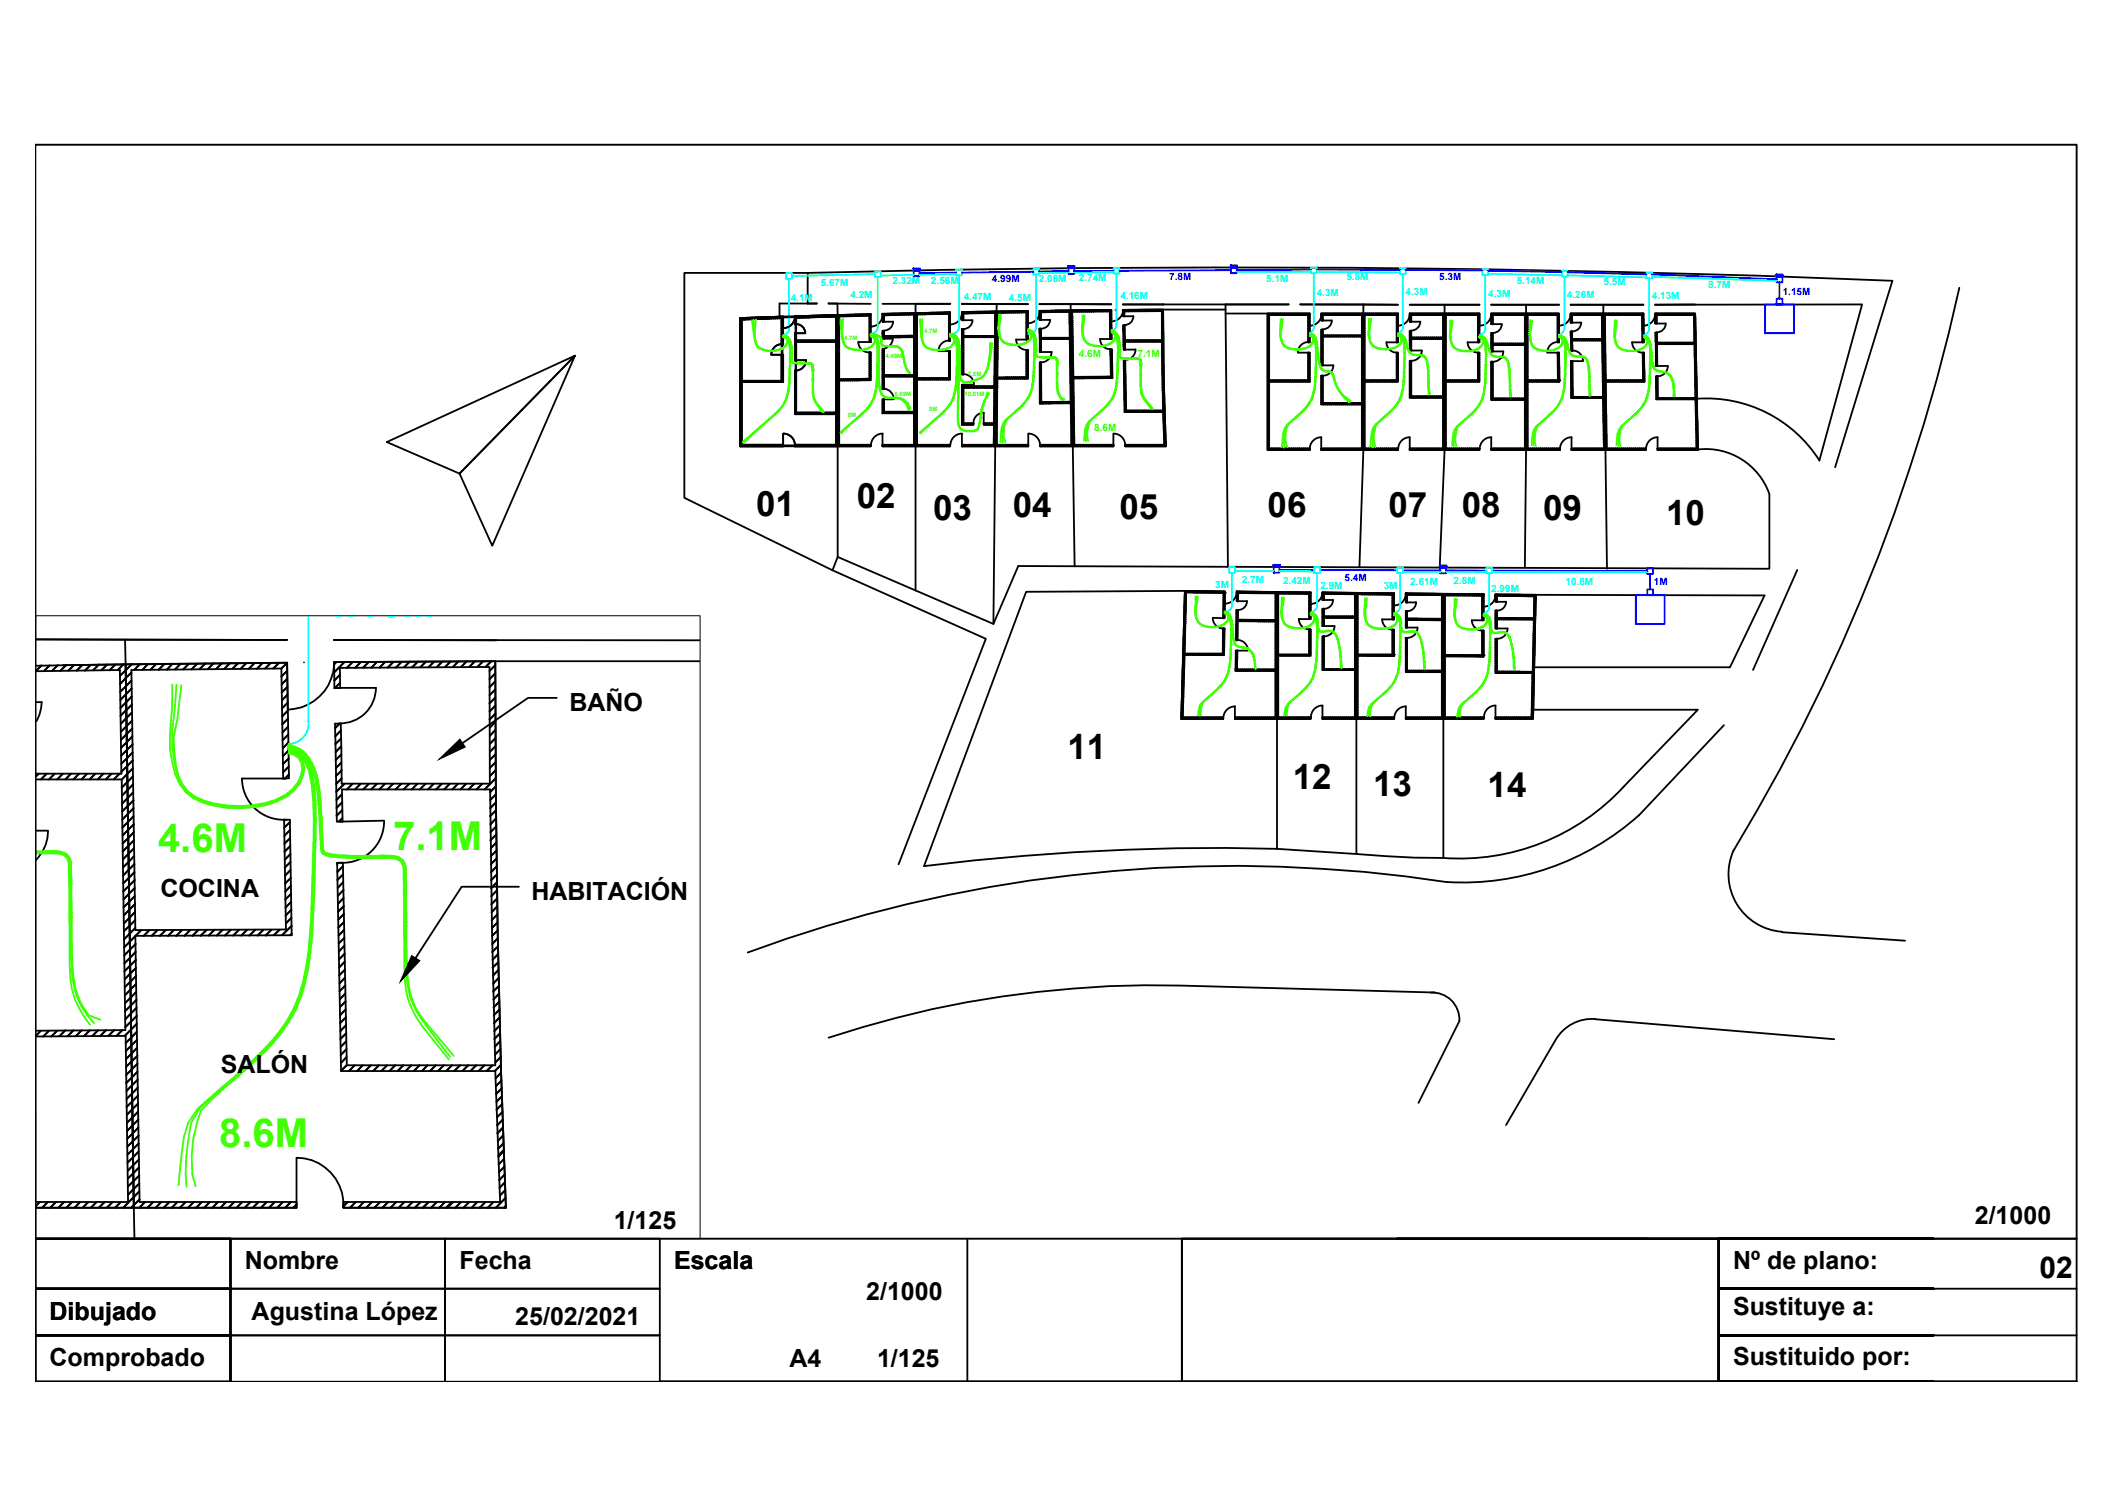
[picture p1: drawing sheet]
<svg xmlns="http://www.w3.org/2000/svg" width="297mm" height="210mm" viewBox="0 0 297 210" stroke-linecap="round" stroke-linejoin="round" font-family="sans-serif">
<defs><g id="words">
<text font-size="5.6" fill="#0ff" x="45.2" y="86.2">4.16M</text>
<g font-size="5.6" fill="#3fff00">
<text x="22.1" y="119.1">4.6M</text>
<text x="54.9" y="118.8">7.1M</text>
<text x="30.6" y="160.2">8.6M</text>
</g>
<g font-size="4.9">
<text x="119.7" y="70.9">02</text>
<text x="105.6" y="72.1">01</text>
<text x="130.4" y="72.7">03</text>
<text x="141.5" y="72.2">04</text>
<text x="156.4" y="72.4">05</text>
<text x="177.1" y="72.2">06</text>
<text x="194" y="72.2">07</text>
<text x="204.2" y="72.2">08</text>
<text x="215.6" y="72.7">09</text>
<text x="232.8" y="73.3">10</text>
<text x="149.1" y="106">11</text>
<text x="180.6" y="110.1">12</text>
<text x="191.8" y="111.1">13</text>
<text x="207.8" y="111.4">14</text>
</g>
<text font-size="4.2" x="284.9" y="178.5">02</text>
<g font-size="3.5">
<text x="79.6" y="99.3">BAÑO</text>
<text x="22.4" y="125.3">COCINA</text>
<text x="74.2" y="125.7">HABITACIÓN</text>
<text x="30.8" y="149.8">SALÓN</text>
<text x="85.8" y="171.6">1/125</text>
<text x="275.9" y="170.9">2/1000</text>
<text x="34.2" y="177.3">Nombre</text>
<text x="64.2" y="177.3">Fecha</text>
<text x="94.2" y="177.3">Escala</text>
<text x="242.1" y="177.3">Nº de plano:</text>
<text x="6.9" y="184.3">Dibujado</text>
<text x="35.2" y="184.3">Agustina López</text>
<text x="72" y="185.1">25/02/2021</text>
<text x="121" y="181.5">2/1000</text>
<text x="242.1" y="183.7">Sustituye a:</text>
<text x="6.9" y="190.8">Comprobado</text>
<text x="110.3" y="190.9">A4</text>
<text x="122.5" y="190.9">1/125</text>
<text x="242.1" y="190.7">Sustituido por:</text>
</g>
<g font-size="1.4" fill="#0ff">
<text x="114.7" y="39.9">5.67M</text>
<text x="118.8" y="41.6">4.2M</text>
<text x="124.7" y="39.7">2.32M</text>
<text x="130.1" y="39.6">2.56M</text>
<text x="134.6" y="41.8">4.47M</text>
<text x="145.1" y="39.3">2.06M</text>
<text x="150.7" y="39.3">2.74M</text>
<text x="156.5" y="41.7">4.16M</text>
<text x="176.9" y="39.3">5.1M</text>
<text x="184" y="41.3">4.3M</text>
<text x="188.1" y="39.2">5.8M</text>
<text x="196.4" y="41.2">4.3M</text>
<text x="207.9" y="41.5">4.3M</text>
<text x="211.9" y="39.6">5.14M</text>
<text x="218.9" y="41.6">4.26M</text>
<text x="224.1" y="39.8">5.5M</text>
<text x="230.8" y="41.8">4.13M</text>
<text x="238.7" y="40.2">8.7M</text>
<text x="110.5" y="42">4.1M</text>
<text x="141" y="42.1">4.5M</text>
<text x="169.8" y="82.2">3M</text>
<text x="173.5" y="81.5">2.7M</text>
<text x="179.3" y="81.6">2.42M</text>
<text x="184.5" y="82.3">2.9M</text>
<text x="193.3" y="82.2">3M</text>
<text x="197" y="81.6">2.61M</text>
<text x="203.1" y="81.6">2.8M</text>
<text x="208.4" y="82.6">2.99M</text>
<text x="218.7" y="81.7">10.8M</text>
</g>
<g font-size="1.4" fill="#00f">
<text x="138.6" y="39.4">4.99M</text>
<text x="163.4" y="39.1">7.8M</text>
<text x="201.1" y="39.1">5.3M</text>
<text x="249.1" y="41.2">1.15M</text>
<text x="187.9" y="81.1">5.4M</text>
<text x="231.1" y="81.7">1M</text>
</g>
<g font-size="1.4" fill="#3fff00">
<text x="150.7" y="49.9">4.6M</text>
<text x="158.9" y="49.8">7.1M</text>
<text x="152.9" y="60.2">8.6M</text>
</g>
<g font-size=".8" fill="#3fff00">
<text x="117.9" y="47.5">4.7M</text>
<text x="129.1" y="46.5">4.7M</text>
<text x="123.7" y="50">4.49M</text>
<text x="135.3" y="52.5">7.6M</text>
<text x="118.4" y="58.2">8M</text>
<text x="125" y="55.3">6.89M</text>
<text x="129.8" y="57.4">8M</text>
<text x="134.8" y="55.3">10.81M</text>
</g>
</g></defs>
<!-- layer: urbanizacion -->
<g fill="none" stroke="#000" stroke-width=".25">
<path d="M112.8 38.1v4.3M103.4 44.8l.2-.1-.2 .2M103.4 45.7l.2-.2-.2 .2M103.4 50.2l.2-.1-.2 .2M103.4 51.1l.2-.2-.2 .2M103.4 56.4l.2-.1-.2 .2M103.4 57.3l.2-.2-.2 .2M103.6 44.4l-.2 .2M103.6 44.9l-.2 .2M103.6 45.2l-.2 .2M103.6 45.8l-.2 .2 .2-.2M103.6 46.1l-.2 .2"/>
<path d="M103.6 46.4l-.2 .2M103.6 46.6l-.2 .2 .2-.1M103.6 46.9l-.2 .2M103.6 47.2l-.2 .2M103.6 47.5l-.2 .2M103.6 47.8l-.2 .2M103.6 48.1l-.2 .2M103.6 48.4l-.2 .1M103.6 48.6l-.2 .2M103.6 48.9l-.2 .2M103.6 49.2l-.2 .2M103.6 49.5l-.2 .2"/>
<path d="M103.6 49.8l-.2 .2M103.6 50.3l-.2 .2M103.6 50.6l-.2 .2M103.6 51.2l-.2 .2 .2-.2M103.6 51.4l-.2 .3M103.6 51.7l-.2 .3M103.6 52l-.2 .2 .2-.2M103.6 52.3l-.2 .2M103.6 52.6l-.2 .2M103.6 52.9l-.2 .2M103.6 53.1l-.2 .3M103.6 53.4l-.2 .3"/>
<path d="M103.6 53.7l-.2 .2M103.6 54l-.2 .2M103.6 54.3l-.2 .2M103.6 54.6l-.2 .2M103.6 54.8l-.2 .2M103.6 55.1l-.2 .2M103.6 55.4l-.2 .2M103.6 55.7l-.2 .2M103.6 56l-.2 .2M103.6 56.5l-.2 .2M103.6 56.8l-.2 .2M103.6 57.4l-.2 .2 .2-.2"/>
<path d="M103.6 57.7l-.2 .2M103.6 58l-.2 .2M103.6 58.2l-.2 .2 .2-.1M103.6 58.5l-.2 .2M103.6 58.8l-.2 .2M103.6 59.1l-.2 .2M103.6 59.4l-.2 .2M103.6 59.7l-.2 .2M103.6 60l-.2 .1M103.9 44.4l-.2 .2M103.9 53.2l-.2 .2M104.2 44.4l-.2 .2"/>
<path d="M104.2 53.2l-.2 .2M104.5 44.4l-.2 .2M104.5 53.2l-.2 .2M104.7 53.2l-.2 .2M104.8 44.4l-.3 .2M105 53.2l-.2 .2M105.1 44.4l-.3 .2M105.3 53.2l-.2 .2M105.4 44.4l-.3 .2M105.6 53.2l-.2 .2M105.6 44.3l-.2 .2 .2-.2M105.9 53.2l-.3 .2"/>
<path d="M105.9 44.3l-.2 .2 .2-.2M106 44.5l.2-.2-.2 .2M106.2 53.2l-.3 .2M106.4 53.2l-.2 .2M106.5 44.3l-.2 .2M106.7 53.2l-.2 .2M106.8 44.3l-.2 .2M107 53.2l-.2 .2M107.1 44.3l-.2 .2M107.3 53.2l-.2 .2 .2-.2M107.4 44.3l-.2 .2M107.6 53.2l-.3 .2"/>
<path d="M107.7 44.3l-.2 .2M107.9 53.2l-.3 .2M108 44.3l-.2 .2M108.1 53.2l-.2 .2 .2-.2M108.2 53.4l.2-.2-.2 .2M108.3 44.3l-.2 .2M108.6 44.3l-.2 .2M108.7 53.2l-.2 .2M108.8 44.3l-.1 .2 .2-.2M109 44.2h.1M109 53.2l-.2 .2M109 53.4l.4-.4-.3 .4"/>
<path d="M109.1 44.3l-.1 .2 .2-.2M109.2 48.1h.1v1.4h-.1zM109.2 48.1a1.46 1.46 0 0 0-1.4 1.4h1.6v3.9M109.4 44.2l-6 .2v17.9h6M109.4 44.2v.1M109.4 44.2h1.7v.1h-1.7zM109.4 53.4h-5.8v8.7h5.8M109.4 45.4l-.2 .2M109.4 44.3l-.2 .2M109.4 44.5l-.2 .2M109.4 44.8l-.2 .2M109.4 46.2l-.2 .2"/>
<path d="M109.4 45.1l-.2 .2M109.4 45.6l-.2 .3M109.4 45.9l-.2 .3M109.4 46.5l-.2 .2M109.4 46.8l-.2 .2M109.4 47.1l-.2 .2M109.4 47.3l-.2 .3M109.4 47.6l-.2 .3M109.4 47.9l-.2 .2M109.4 49.9l-.2 .2 .2-.2M109.4 49.6l-.2 .2M109.4 50.2l-.2 .2"/>
<path d="M109.4 50.5l-.2 .2M109.4 50.8l-.2 .1M109.4 51l-.2 .2M109.4 51.3l-.2 .2M109.4 51.6l-.2 .2M109.4 51.9l-.2 .2M109.4 52.2l-.2 .2M109.4 52.5l-.2 .1M109.4 52.7l-.2 .2M109.4 53.3l-.1 .1M109.4 44.2v3.9h-.2v-3.7l-5.6 .2v8.6h5.6v-3.7M109.4 53.3h.1"/>
<path d="M111.1 44.2a1.63 1.63 0 0 1-1.7 1.6M111.1 44.2h.1M111.1 53.3v.1M111.1 44.2v1.1h.1v-.9M111.1 48.5l.1-.1-.1 .2M111.1 49.4l.1-.2-.1 .2M111.1 53.9l.1-.2-.1 .2M111.1 54.8l.1-.2-.1 .2M111.1 46.5v.1M111.2 50.3v1.4zM111.2 45.3v1.2zM111.2 44.2l-.1 .1"/>
<path d="M111.2 50.3v-2.6h5.6v9.9h-5.6v-5.9M111.2 44.4l-.1 .2M111.2 44.7l-.1 .2M111.2 45l-.1 .1M111.2 45.2v.1M111.2 46.7l-.1 .1M111.2 46.9l-.1 .2M111.2 47.2l-.1 .2M111.2 47.5l-.1 .2M111.2 47.8l-.1 .2M111.2 48.1l-.1 .2M111.2 48.6l-.1 .2"/>
<path d="M111.2 48.9l-.1 .2M111.2 49.5l-.1 .2 .1-.2M111.2 49.8l-.1 .2M111.2 50.1l-.1 .2M111.2 51.7l-.1 .3M111.2 52l-.1 .2M111.2 52.3l-.1 .2M111.2 52.6l-.1 .2M111.2 52.9l-.1 .2M111.2 53.1l-.1 .3M111.2 53.4l-.1 .3M111.2 54l-.1 .2"/>
<path d="M111.2 54.3l-.1 .2M111.2 54.8l-.1 .2 .1-.1M111.2 55.1l-.1 .2M111.2 55.4l-.1 .2M111.2 55.7l-.1 .2 .1-.2M111.2 56l-.1 .2M111.2 56.3l-.1 .2M111.2 56.6l-.1 .1M111.2 56.8l-.1 .2M111.2 57.1l-.1 .2M111.2 57.4l-.1 .2M111.3 45.3a1.25 1.25 0 0 1 1.2 1.2h-1.4v3.8h1.5"/>
<path d="M111.3 47.7l.2-.1-.2 .1M111.3 57.6l-.2 .2M111.5 44.2l-.2 .2M111.6 57.6l-.2 .2M111.7 44.2l-.1 .2 .2-.2M111.8 47.6l-.2 .1M111.9 57.6l-.2 .2M112 44.2l-.1 .1M112.1 47.6l-.2 .1M112.1 47.7l.2-.1-.1 .1M112.1 57.6l-.1 .2M112.3 44.1l-.2 .2"/>
<path d="M112.4 57.6l-.2 .2M112.6 50.3a1.46 1.46 0 0 1-1.3 1.4M112.6 44.1l-.2 .2M112.6 47.6l-.2 .1M112.7 57.6l-.2 .2M112.9 44.1l-.2 .2M112.9 47.6l-.2 .1M113 57.6l-.2 .2M113.2 47.6l-.2 .1M113.2 44.1l-.2 .2M113.3 57.6l-.2 .2M113.5 47.6l-.2 .1"/>
<path d="M113.5 44.1l-.2 .2M113.6 57.6l-.2 .2M113.8 47.6l-.2 .1M113.8 44.1l-.2 .2M113.8 57.6l-.1 .2 .2-.2M114 47.6l-.1 .1M114.1 42.4h.1M114.1 42.4h-5.2v1.9M114.1 44.1l-.2 .2M114.1 57.6l-.2 .2M114.3 47.6l-.2 .1M114.4 44.1l-.2 .2 .2-.2"/>
<path d="M114.4 57.6l-.2 .2M114.6 47.6l-.2 .1M114.7 44.1l-.2 .2M114.7 57.6l-.2 .2 .2-.2M114.8 57.8l.2-.2-.2 .2M114.9 47.6l-.2 .1M115 44l-.2 .3M115.2 47.6l-.2 .1M115.3 44l-.3 .3M115.3 57.6l-.3 .2M115.5 47.6l-.2 .1M115.5 57.6l-.2 .2 .3-.2"/>
<path d="M115.6 44l-.3 .3M115.6 57.8l.2-.2-.2 .2M115.7 47.6l-.1 .1M115.8 42.4h.1M115.9 44l-.3 .3M116 47.6l-.2 .1M116.1 57.6l-.2 .2M116.1 44l-.2 .3M116.3 47.6l-.2 .1M116.4 57.6l-.2 .2M116.4 44l-.2 .2M116.4 57.8l.3-.2-.2 .2"/>
<path d="M116.6 47.6l-.2 .1 .2-.1M116.7 44l-.2 .2M116.8 45.6l.2-.2-.2 .2M116.8 46.4l.2-.2-.2 .3M116.8 51.8l.2-.2-.2 .2M116.8 52.6l.2-.1-.2 .2M116.8 57.2l.2-.2-.2 .2M116.8 58l.2-.2-.2 .3M116.8 44.2l-5.6 .2M116.8 44.2v3.4h-5.6v-1.1M117 44l-.2 .2M117 53h.1"/>
<path d="M117 44v33.8M117 44.3l-.2 .2M117 44.5l-.2 .2M117 44.8l-.2 .2M117 45.1l-.2 .2M117 45.6l-.2 .3M117 45.9l-.2 .3M117 46.5l-.2 .2 .2-.2M117 46.8l-.2 .2M117 47.1l-.2 .2M117 47.3l-.3 .4 .3-.3M117 47.6l-.2 .3"/>
<path d="M117 47.9l-.2 .2M117 48.2l-.2 .2M117 48.5l-.2 .2M117 48.8l-.2 .2M117 49.1l-.2 .1M117 49.3l-.2 .2M117 49.6l-.2 .2M117 49.9l-.2 .2M117 50.2l-.2 .2M117 50.5l-.2 .2M117 50.8l-.2 .1M117 51l-.2 .2"/>
<path d="M117 51.3l-.2 .2M117 51.9l-.2 .2M117 52.2l-.2 .2M117 52.7l-.2 .2 .2-.1M117 53l-.2 .2M117 53.3l-.2 .2M117 53.6l-.2 .2 .2-.2M117 53.9l-.2 .2M117 54.2l-.2 .2M117 54.5l-.2 .1M117 54.7l-.2 .2M117 55l-.2 .2"/>
<path d="M117 55.3l-.2 .2M117 55.6l-.2 .2M117 55.9l-.2 .2M117 56.1l-.2 .2M117 56.4l-.2 .2M117 56.7l-.2 .2M117 57.2l-.2 .3M117 57.5l-.3 .3M117 58.1l-.2 .2 .2-.2M117 58.4l-.2 .2M117 58.7l-.2 .2M117 58.9l-.2 .3 .2-.2"/>
<path d="M117 59.2l-.2 .3M117 59.5l-.2 .2M117 59.8l-.2 .2M117 48.1l.2-.2-.2 .2M117 49l.2-.2-.2 .2M117 53.5l.2-.2-.2 .2M117 54.3l.2-.1-.2 .2M117 59.7l.2-.2-.2 .2M117.2 44l-.2 .2M117.2 44.5l-.2 .2M117.2 45.4l-.2 .2M117.2 46.2l-.2 .2"/>
<path d="M117.2 48.2l-.2 .2 .2-.2M117.2 49l-.2 .2 .2-.1M117.2 49.9l-.2 .2M117.2 50.8l-.2 .1M117.2 44.3l-.2 .2M117.2 44.8l-.2 .2M117.2 45.1l-.2 .2M117.2 45.6l-.2 .3M117.2 45.9l-.2 .3M117.2 46.5l-.2 .2M117.2 46.8l-.2 .2M117.2 47.1l-.2 .2"/>
<path d="M117.2 47.3l-.2 .3M117.2 47.6l-.2 .3M117.2 48.5l-.2 .2M117.2 49.3l-.2 .2M117.2 49.6l-.2 .2M117.2 50.2l-.2 .2M117.2 50.5l-.2 .2M117.2 51l-.2 .2M117.2 51.3l-.2 .2M117.2 51.6l-.2 .2M117.2 51.9l-.2 .2M117.2 52.2l-.2 .2"/>
<path d="M117.2 52.5l-.2 .1M117.2 52.7l-.2 .2M117.2 53.6l-.2 .2M117.2 53.9l-.2 .2M117.2 54.4l-.2 .2 .2-.1M117.2 54.7l-.2 .2M117.2 55l-.2 .2M117.2 55.3l-.2 .2 .2-.2M117.2 55.6l-.2 .2M117.2 55.9l-.2 .2M117.2 56.1l-.2 .2M117.2 56.4l-.2 .2"/>
<path d="M117.2 56.7l-.2 .2M117.2 57l-.2 .2M117.2 57.2l-.2 .3M117.2 57.5l-.2 .3M117.2 57.8l-.2 .2M117.2 58.1l-.2 .2M117.2 58.4l-.2 .2M117.2 58.7l-.2 .2M117.2 58.9l-.2 .3M117.2 59.2l-.2 .3M117.2 59.8l-.2 .2 .2-.2M117.3 53l-.3 .2"/>
<path d="M117.5 44l-.2 .2M117.6 52.9l-.2 .2M117.8 44l-.2 .2M117.9 52.9l-.2 .2M118.1 44l-.2 .2M118.2 52.9l-.2 .2M118.4 44l-.2 .2M118.4 52.9l-.1 .2 .2-.2M118.5 53.1l.2-.2-.1 .2M118.7 44l-.2 .2M118.9 44l-.1 .2M119 52.9l-.2 .2"/>
<path d="M119.2 44l-.2 .1M119.3 52.9l-.2 .2M119.5 43.9l-.2 .2M119.6 52.9l-.2 .2M119.7 53.1l.2-.2-.2 .2M119.8 43.9l-.2 .2M119.9 47.7a1.46 1.46 0 0 0 1.6 1.5M120.1 43.9l-.2 .2M120.2 52.9l-.2 .2M120.4 43.9l-.2 .2M120.5 52.9l-.2 .2M120.7 43.9l-.2 .2"/>
<path d="M120.8 52.9l-.2 .2M121 43.9l-.2 .2 .2-.2M121 52.9l-.2 .2M121.1 44.1l.2-.2-.2 .2M121.3 52.9l-.2 .2M121.5 49.2h.2v3.9h-4.5v9h4.5v.2h-10.6v-.2h5.7v-4.3h-5.7v-6.1h.1M121.5 45.1l.2-.2-.2 .2M121.5 50.5l.2-.2-.2 .2M121.5 44.3l.2-.2-.2 .2M121.5 49.6l.2-.1-.2 .2M121.6 47.8h-.1v-3.7l-4.3 .1v8.8l4.3-.1v-3.7M121.6 43.9l-.2 .2"/>
<path d="M121.6 49.2l-.1 .2M121.7 42.4h-5.9h1.2v1.6M121.7 43.9l-10.6 .3M121.7 44.3l-.2 .2M121.7 44.6l-.2 .2M121.7 45.2l-.2 .2 .2-.2M121.7 45.5l-.2 .2M121.7 45.8l-.2 .2M121.7 46l-.2 .2 .2-.1M121.7 46.3l-.2 .2M121.7 46.6l-.2 .2M121.7 46.9l-.2 .2"/>
<path d="M121.7 47.2l-.2 .2M121.7 47.5l-.2 .2M121.7 49.7l-.2 .2M121.7 50l-.2 .2M121.7 50.6l-.2 .2 .2-.2M121.7 50.9l-.2 .2M121.7 51.2l-.2 .2M121.7 51.4l-.2 .2 .2-.2M121.7 51.7l-.2 .2M121.7 52l-.2 .2M121.7 52.3l-.2 .2M121.7 52.5l-.2 .3"/>
<path d="M121.7 52.8l-.3 .3M121.7 43.9l-4.7 .1M121.7 43.9v3.9h-1.8M123.3 43.8a1.63 1.63 0 0 1-1.6 1.8M123.3 43.8v.1M123.3 42.4h9.4M123.3 57.7h4.4v4.4h-4.4M123.3 50.9l.2-.2-.2 .2M123.3 44.7l.2-.2-.2 .2M123.3 51.7l.2-.1-.2 .2M123.3 56.3l.2-.2-.2 .2M123.3 57.1l.2-.1-.2 .2"/>
<path d="M123.3 54.3h.2v-1.7h4.2v4.9h-4.2M123.3 43.8v1.1h1.4M123.4 54.3h.1M123.5 44.2l-.2 .2M123.5 44.8l-.2 .1M123.5 46.2l-.2 .2M123.5 46.5l-.2 .2 .2-.2M123.5 46.8l-.2 .2M123.5 48.7l-.2 .3M123.5 49l-.2 .2M123.5 49.3l-.2 .2M123.5 49.6l-.2 .2"/>
<path d="M123.5 49.9l-.2 .2M123.5 50.1l-.2 .2M123.5 50.4l-.2 .2M123.5 51l-.2 .2 .2-.2M123.5 51.3l-.2 .2M123.5 51.8l-.2 .2 .2-.1M123.5 52.1l-.2 .2M123.5 52.4l-.2 .2M123.5 52.7l-.2 .2M123.5 53l-.2 .2M123.5 53.3l-.2 .2M123.5 53.6l-.2 .1"/>
<path d="M123.5 53.8l-.2 .2M123.5 54.1l-.2 .2M123.5 55.8l-.2 .2M123.5 56.4l-.2 .2M123.5 56.7l-.2 .2M123.5 57.2l-.2 .2 .2-.2M123.5 57.5l-.2 .2M123.5 44.9v-.9l4.2-.1v3h-4.2v-.7M123.5 46.2h-.2v1.1h1.4M123.5 48.7h-.2v5.6M123.5 48.7v3.7M123.5 55.8v1.7"/>
<path d="M123.5 54.3a1.46 1.46 0 0 1 1.4 1.4M123.6 43.8l-.3 .3M123.6 46.9l-.3 .4M123.8 52.4l-.2 .2M123.8 57.5l-.2 .2M123.9 43.8l-.2 .2M123.9 46.9l-.2 .2M124.1 57.5l-.2 .2M124.1 52.4l-.2 .2M124.2 43.8l-.2 .2M124.2 46.9l-.2 .2M124.4 52.4l-.2 .2"/>
<path d="M124.4 57.5l-.3 .2M124.4 46.9l-.1 .2 .2-.2M124.5 43.8l-.2 .2M124.5 47.1l.2-.2-.1 .2M124.7 52.4l-.3 .2M124.7 57.5l-.3 .2M124.7 47.2a1.46 1.46 0 0 1-1.2 1.5M124.8 44.9a1.25 1.25 0 0 1-1.3 1.3M124.8 43.8l-.2 .2M124.8 55.8h-1.5v1.9M124.9 57.5l-.2 .2M125 52.4l-.3 .2"/>
<path d="M125 43.8l-.1 .2M125 46.9l-.2 .2M125.2 52.4l-.2 .2M125.2 57.5l-.2 .2M125.3 43.8l-.2 .2M125.3 46.9l-.2 .2M125.5 52.4l-.2 .2M125.5 57.5l-.2 .2M125.6 43.8l-.2 .2M125.6 46.9l-.2 .2M125.8 57.5l-.2 .2M125.8 52.4l-.2 .2"/>
<path d="M125.9 46.9l-.2 .2M125.9 43.8l-.2 .2M126.1 52.4l-.2 .2M126.1 57.5l-.3 .2M126.2 46.9l-.2 .2M126.2 43.7l-.2 .3M126.4 52.4l-.3 .2M126.4 57.5l-.3 .2M126.5 46.9l-.2 .2M126.5 43.7l-.2 .3M126.6 57.5l-.2 .2M126.6 52.4l-.2 .2"/>
<path d="M126.8 43.7l-.2 .3 .2-.3M126.8 46.9l-.2 .2M126.9 44l.2-.3-.2 .3M126.9 52.4l-.2 .2 .2-.2M126.9 57.5l-.2 .2M127 46.9l-.1 .2M127.2 52.4l-.2 .2M127.2 57.5l-.2 .2M127.3 46.9l-.2 .2M127.4 43.7l-.2 .3M127.5 57.5l-.2 .2 .2-.2M127.5 52.4l-.2 .2"/>
<path d="M127.6 46.9l-.2 .2M127.7 43.7l-.2 .2M127.7 48.2l.4-.4zM127.7 53.6l.4-.4zM127.7 54.4l.4-.4zM127.7 59.8l.4-.4zM127.7 47.1v5.3h-4.2M127.7 47.1h-4.2v.2M127.9 47.1h.1M127.9 42.4v40.1M127.9 47.7l-.2 .2M127.9 48.8l.2-.1-.4 .3z"/>
<path d="M127.9 58.5l-.2 .1M127.9 59.3l-.2 .2M127.9 43.7l-4.6 .1M127.9 43.7h.1M128 43.7l-.3 .3M128.1 49l-.2 .1M128.1 44.1l-.4 .4M128.1 44.4l-.4 .4M128.1 44.7l-.4 .4M128.1 45l-.4 .4M128.1 45.3l-.4 .3M128.1 45.5l-.4 .4"/>
<path d="M128.1 45.8l-.4 .4M128.1 46.1l-.4 .4M128.1 46.4l-.4 .4M128.1 46.7l-.4 .4M128.1 47l-.4 .3M128.1 47.2l-.4 .4M128.1 47.5l-.4 .4M128.1 48.1l-.4 .4M128.1 48.4l-.4 .4M128.1 48.9l-.4 .4M128.1 49.2l-.4 .4M128.1 49.5l-.4 .4"/>
<path d="M128.1 49.8l-.4 .4M128.1 50.1l-.4 .4M128.1 50.3l-.4 .4M128.1 50.6l-.4 .4M128.1 50.9l-.4 .4M128.1 51.2l-.4 .4M128.1 51.5l-.4 .4M128.1 51.7l-.4 .5M128.1 52l-.5 .6M128.1 52.3l-.4 .4M128.1 52.6l-.4 .4M128.1 53.4l-.4 .5"/>
<path d="M128.1 53.7l-.4 .5M128.1 54.3l-.4 .4M128.1 54.6l-.4 .4M128.1 54.9l-.4 .4M128.1 55.1l-.4 .5M128.1 55.4l-.4 .5M128.1 55.7l-.4 .4M128.1 56l-.4 .4M128.1 56.3l-.4 .4M128.1 56.6l-.4 .4M128.1 56.9l-.4 .3M128.1 57.1l-.6 .6"/>
<path d="M128.1 57.4l-.4 .4M128.1 57.7l-.4 .4M128.1 58l-.4 .4M128.1 58.3l-.4 .4M128.1 58.6l-.4 .3M128.1 58.8l-.4 .4M128.1 59.1l-.4 .4M128.1 59.7l-.4 .4M128.1 60l-.4 .4M128.1 49.8l-.2 .2M128.1 54.3l-.2 .2M128.1 55.2l-.2 .1"/>
<path d="M128.2 52.8l-.5 .5M128.3 43.7l-.6 .6M128.5 52.8l-.2 .2M128.5 43.7l-.2 .2 .3-.2M128.6 43.9l.2-.2-.2 .2M128.8 52.8l-.2 .2M129 52.8l-.2 .2 .3-.2M129.1 43.7l-.2 .2M129.1 53l.2-.2-.2 .2M129.4 43.7l-.2 .2M129.6 52.8l-.2 .2M129.7 43.7l-.2 .2"/>
<path d="M129.9 52.8l-.2 .2M129.9 53l.3-.2-.2 .2M130 43.7l-.2 .2M130.2 43.7l-.1 .2 .2-.2M130.3 43.9l.2-.2-.1 .2M130.5 52.8l-.3 .2M130.8 52.8l-.3 .2M130.8 43.7l-.2 .2M131 52.8l-.2 .2M131.1 49h1.6v4h-4.6v9.1h4.6M131.1 43.7l-.2 .2M131.3 52.8l-.2 .2"/>
<path d="M131.4 43.7l-.2 .2M131.6 52.8l-.2 .2M131.7 43.7l-.2 .1M131.9 52.8l-.2 .2M132 43.6l-.2 .2 .2-.2M132.1 43.8l.2-.2-.2 .2M132.2 52.8l-.3 .2M132.4 52.8l-.2 .2M132.6 43.6l-.2 .2M132.6 47.3l.1-.2-.1 .2M132.6 52.7l.1-.2-.1 .2M132.6 47.6v-3.8l-4.5 .1v8.9h4.5v-3.8"/>
<path d="M132.6 47.6a1.46 1.46 0 0 0-1.5 1.4M132.7 43.6l-9.4 .2M132.7 43.7l-.1 .2M132.7 44.6l-.1 .2M132.7 45.4l-.1 .2M132.7 46.3l-.1 .2M132.7 49.1l-.1 .2M132.7 50l-.1 .1M132.7 50.8l-.1 .2M132.7 51.7l-.1 .1M132.7 52.2l-.1 .2M132.7 44l-.1 .2"/>
<path d="M132.7 44.3l-.1 .2M132.7 44.8l-.1 .3M132.7 45.1l-.1 .3M132.7 45.7l-.1 .2M132.7 46l-.1 .2M132.7 46.5l-.1 .3M132.7 46.8l-.1 .2M132.7 47.4l-.1 .2M132.7 49.4l-.1 .2M132.7 49.7l-.1 .2M132.7 50.2l-.1 .2M132.7 50.5l-.1 .2"/>
<path d="M132.7 51.1l-.1 .2M132.7 51.4l-.1 .2M132.7 51.9l-.1 .2M132.7 52.8l-.2 .2M132.7 43.6l-4.8 .1M132.7 43.6v4h-.1M132.8 42.4h.1M134.4 43.6a1.63 1.63 0 0 1-1.6 1.7M134.4 42.4l9.2 .1zM134.4 47.7l.2-.1-.2 .2M134.4 48.6l.2-.2-.2 .2M134.4 53.9l.2-.1-.2 .2"/>
<path d="M134.4 43.6v1.1h1.4M134.4 42.4h.1M134.5 45.9l-.1 .1M134.6 59.1l-.2 .2M134.6 58.9l-.2 .2M134.6 43.6l-.2 .2M134.6 43.9l-.2 .2M134.6 44.4l-.2 .2M134.6 46.1l-.2 .2M134.6 46.4l-.2 .2M134.6 47.3l-.2 .2M134.6 47.8l-.2 .2"/>
<path d="M134.6 48.1l-.2 .2M134.6 48.7l-.2 .2 .2-.2M134.6 49l-.2 .2M134.6 49.2l-.2 .3M134.6 49.5l-.2 .2 .2-.2M134.6 49.8l-.2 .2M134.6 50.1l-.2 .2M134.6 51.5l-.2 .2M134.6 51.8l-.2 .2M134.6 54.3l-.2 .2M134.6 54.6l-.2 .2M134.6 54.9l-.2 .2 .2-.2"/>
<path d="M134.6 55.2l-.2 .2M134.6 55.5l-.2 .2M134.6 44.2l-.2 .1M134.6 46.7l-.2 .2M134.6 50.4l-.2 .2M134.6 50.6l-.2 .3M134.6 50.9l-.2 .3M134.6 51.2l-.2 .2M134.6 52.1l-.2 .2M134.6 55.8l-.2 .1M134.6 56l-.2 .2M134.6 56.3l-.2 .2"/>
<path d="M134.6 56.6l-.2 .2M134.6 56.9l-.2 .2M134.6 57.2l-.2 .2M134.6 57.5l-.2 .1M134.6 57.7l-.2 .2M134.6 58l-.2 .2M134.6 58.3l-.2 .2M134.6 58.6l-.2 .2M134.6 44.7v-.9l4.5-.1-.1 3.2h-4.4v-1M134.6 59.1v-4.9h4.3v4.9M134.6 45.9h-.2v6.4h.2v-5.2h4.4M134.6 59.1h1.4"/>
<path d="M134.6 52.3a1.46 1.46 0 0 1 1.5 1.4M134.6 46.9l-.2 .3 .3-.3M134.7 53.9l-.3 .3M134.9 59.1l-.2 .2M134.9 43.6l-.2 .2M134.9 46.9l-.2 .2M135 53.9l-.2 .3M135.2 43.6l-.2 .2M135.2 59.1l-.2 .2M135.2 59.3l.3-.2-.2 .2M135.2 46.9l-.2 .2M135.2 53.9l-.1 .3"/>
<path d="M135.5 43.6l-.3 .2M135.5 46.9l-.2 .2 .2-.2M135.5 53.9l-.2 .3M135.6 47.1l.2-.2-.2 .2M135.7 59.1l-.2 .2M135.7 43.6l-.2 .1M135.8 53.9l-.2 .3M135.9 44.7a1.25 1.25 0 0 1-1.3 1.2M136 59.1v.2h-1.6M136 59.2l-.2 .1M136 43.6l-.2 .1M136 53.7h-1.6v5.6"/>
<path d="M136.1 46.9l-.2 .2M136.1 53.9l-.2 .3M136.3 43.5l-.2 .2M136.4 46.9l-.2 .2M136.4 53.9l-.2 .3M136.4 47.1l.2-.2-.1 .2M136.6 43.5l-.2 .2 .2-.2M136.7 43.7l.2-.2-.2 .2M136.7 53.9l-.2 .3M136.9 46.9l-.2 .2M136.9 53.9l-.1 .3M137.2 43.5l-.2 .2"/>
<path d="M137.2 46.9l-.2 .2M137.2 53.9l-.2 .3M137.4 57.7v1.6h1.5l-.1 2.8h-4.4M137.4 59.1h1.5M137.5 57.6a1.46 1.46 0 0 0-1.5 1.5M137.5 43.5l-.2 .2M137.5 46.9l-.2 .2M137.5 53.9l-.2 .3M137.7 59.1l-.2 .2M137.8 43.5l-.2 .2M137.8 46.9l-.2 .2M137.8 53.9l-.2 .3 .2-.3"/>
<path d="M138 59.1l-.2 .2M138 43.5l-.1 .2 .2-.2M138.1 46.9l-.2 .2M138.1 53.9l-.2 .3M138.1 43.7l.2-.2-.1 .2M138.3 59.1l-.2 .2M138.3 46.9l-.1 .2M138.4 53.9l-.2 .3M138.6 59.1l-.2 .2M138.6 43.5l-.2 .2M138.6 46.9l-.2 .2M138.6 53.9l-.1 .3 .2-.3"/>
<path d="M138.8 59.1l-.1 .2M138.9 43.5l-.2 .2M138.9 46.9l-.2 .2M139 47.1l-.1 6.8h-4.3v-.2M139.1 52.7h.1M139.1 53.8l-.4 .4M139.2 47.2l-.2 .2M139.2 43.5l-.4 43.6M139.2 43.5l-.2 .2M139.2 43.7l-.1 .3M139.2 43.5l-4.8 .1M139.3 59.8l-.4 .5"/>
<path d="M139.3 58.7l-.4 .4M139.3 59l-.4 .4M139.3 59.3l-.4 .4M139.3 59.6l-.4 .4M139.3 42.5l-.1 1M139.3 55l-.4 .4M139.3 55.6l-.4 .4M139.3 55.9l-.4 .3M139.3 56.4l-.4 .4M139.3 56.7l-.4 .4M139.3 57l-.4 .4M139.3 57.5l-.4 .5"/>
<path d="M139.3 57.8l-.4 .5M139.3 55.3l-.4 .4M139.3 54.4l-.4 .4M139.3 54.7l-.4 .4M139.3 56.1l-.4 .4M139.3 57.3l-.4 .4M139.3 58.1l-.4 .4M139.3 58.4l-.4 .4M139.3 54.1l-.4 .4M139.3 50.4l-.3 .4M139.3 50.7l-.3 .4M139.3 51l-.3 .4"/>
<path d="M139.3 51.3l-.3 .4M139.3 51.6l-.3 .4M139.3 51.8l-.3 .5M139.3 52.1l-.4 .4M139.3 52.4l-.4 .4M139.3 52.7l-.4 .4M139.3 53l-.4 .4M139.3 53.3l-.4 .4M139.3 53.6l-.5 .6M139.3 53.9l-.4 .3M139.4 46.7l-.4 .4M139.4 47.3l-.4 .4"/>
<path d="M139.4 47.6l-.4 .4M139.4 47.9l-.4 .3M139.4 50.1l-.4 .4M139.4 48.1l-.4 .4M139.4 48.4l-.4 .4M139.4 48.7l-.4 .4M139.4 49l-.4 .4M139.4 49.3l-.4 .4M139.4 49.5l-.4 .5M139.4 49.8l-.4 .5M139.4 46.1l-.4 .4M139.4 46.4l-.4 .4"/>
<path d="M139.4 47l-.2 .2M139.4 48.1l-.2 .2M139.4 43.8l-.4 .5M139.4 44.1l-.4 .4M139.4 44.4l-.4 .4M139.4 44.7l-.4 .4M139.4 45l-.4 .4M139.4 45.3l-.4 .4M139.4 45.6l-.4 .3M139.4 45.9l-.2 .1M139.4 45.8l-.4 .4M139.4 44.7l-.2 .2"/>
<path d="M139.5 43.5l-.3 .2M139.6 43.7l.2-.2-.2 .2M139.6 52.7l-.2 .2 .2-.2M139.7 52.9l.2-.2-.2 .2M140.1 43.5l-.2 .2M140.2 52.7l-.2 .2M140.4 43.5l-.2 .2M140.5 52.7l-.2 .2M140.7 43.5l-.3 .2M140.7 52.7l-.1 .2M140.9 43.5l-.2 .2 .3-.2M141 43.7l.2-.3-.2 .3"/>
<path d="M141 52.7l-.2 .2M141.3 52.7l-.2 .2M141.5 43.4l-.2 .3M141.6 52.7l-.2 .2M141.8 43.4l-.2 .3M141.9 52.7l-.2 .2M142 47.4a1.46 1.46 0 0 0 1.4 1.5M142.1 43.4l-.2 .3M142.2 52.7l-.2 .2M142.4 43.4l-.2 .3M142.5 52.7l-.2 .2M142.6 43.4l-.2 .3"/>
<path d="M142.8 52.7l-.2 .2M142.8 52.9l.2-.2-.1 .2M142.9 43.4l-.2 .3M143.2 43.4l-.2 .2M143.3 52.7l-.2 .2M143.4 47.4v-3.8l-4 .1-.1 9M143.4 48.9h.2v4h-4.3v9.2M143.4 48.9v3.8h-4.1M143.5 48.9h-.1M143.5 43.4l-.2 .2M143.6 43.4v.1M143.6 43.4l-9.2 .2"/>
<path d="M143.6 50.4l-.2 .2M143.6 50.7l-.2 .2M143.6 50.9l-.2 .3 .2-.2M143.6 51.2l-.2 .2M143.6 51.5l-.2 .2M143.6 52.1l-.2 .2M143.6 52.4l-.2 .2M143.6 52.6l-.2 .3 .2-.2M143.6 49.8l-.2 .3M143.6 43.6l-.2 .2M143.6 43.9l-.2 .2M143.6 44.5l-.2 .2"/>
<path d="M143.6 44.8l-.2 .2M143.6 45.3l-.2 .2M143.6 45.6l-.2 .2M143.6 46.2l-.2 .2M143.6 46.5l-.2 .2M143.6 47l-.2 .2M143.6 47.3l-.1 .1M143.6 49l-.2 .2M143.6 49.5l-.2 .3M143.6 44.2l-.2 .2M143.6 45.9l-.2 .2M143.6 45.1l-.2 .1"/>
<path d="M143.6 46.8l-.2 .1M143.6 49.3l-.2 .2M143.6 50.1l-.2 .2M143.6 51.8l-.2 .2 .2-.2M143.6 43.4l-4.4 .1M143.6 43.4v4h-1.6M145.2 42.5h10M145.3 43.4h.1M145.3 43.5a1.63 1.63 0 0 1-1.7 1.6M145.3 47.3h.1M145.3 48.7l.1-.1-.1 .2M145.3 55.5l.2-.2-.2 .3"/>
<path d="M145.3 53.8l.2-.1-.2 .2M145.3 54.7l.2-.2-.2 .2M145.3 45.9h-.1M145.3 52.1l.2-.1-.2 .2M145.3 53l.2-.2-.2 .2M145.4 50.6l-.1 .1M145.4 47.2h.1M145.4 48.8l-.1 .2 .1-.1M145.4 48l-.1 .2 .1-.2M145.4 49.2v-1.9h4.1l.1 8.8h-4.1l-.1-5.5h-.1v5.8l4.3-.1M145.4 44l-.2 .3M145.4 44.3l-.2 .2"/>
<path d="M145.4 44.6v.1M145.4 46l-.2 .2M145.4 46.3l-.2 .2 .2-.2M145.4 47.2l-.1 .1M145.4 50.8l-.1 .2M145.4 46.6l-.1 .2M145.4 43.8l-.2 .2M145.4 47.4l-.1 .2M145.4 46.9l-.1 .2M145.4 47.1l-.1 .2M145.4 47.7l-.1 .2M145.4 48.3l-.1 .2"/>
<path d="M145.4 44.7v-1.1l4-.1 .1 3.7h-4.1M145.4 45.9v1.3M145.4 45.9h-.2l.1 3.3h1.6M145.5 56.4h.1M145.5 51.4l-.2 .2 .2-.2M145.5 51.7l-.2 .2M145.5 52.2l-.2 .2 .2-.1M145.5 53.1l-.2 .2 .2-.2M145.5 53.4l-.2 .2M145.5 53.9l-.2 .2 .2-.2M145.5 54.2l-.2 .2M145.5 54.8l-.2 .2 .2-.2"/>
<path d="M145.5 55l-.2 .3M145.5 55.6l-.2 .2 .2-.2M145.5 55.9l-.2 .2M145.5 52.5l-.2 .2M145.5 51.1l-.2 .2M145.5 43.4l-.3 .3M145.5 56.1l-.2 .3M145.7 47.2l-.2 .1M145.8 56.1l-.2 .3M145.8 43.4l-.2 .2M146 47.2l-.2 .1M146.1 56.1l-.2 .3"/>
<path d="M146.1 43.4l-.2 .2M146.2 43.6l.2-.2-.2 .2M146.3 47.2l-.2 .1M146.4 56.1l-.2 .3M146.6 47.2l-.2 .1M146.6 56.1l-.1 .3 .2-.3M146.7 43.4l-.2 .2M146.7 44.7a1.25 1.25 0 0 1-1.2 1.2M146.7 56.4l.2-.3-.1 .3M146.8 47.2l-.1 .1M146.9 49.1a1.46 1.46 0 0 1-1.4 1.5M147 43.4l-.2 .2"/>
<path d="M147.1 47.2l-.2 .1M147.2 56.1l-.2 .2M147.3 43.4l-.2 .2M147.4 47.2l-.2 .1M147.5 43.4l-.2 .2M147.5 56.1l-.2 .2M147.7 47.2l-.2 .1 .2-.1M147.8 56.1l-.2 .2 .2-.2M147.8 43.4l-.2 .2M148 47.2l-.2 .1M148.1 56.1l-.2 .2M148.1 43.4l-.2 .2"/>
<path d="M148.3 47.2l-.2 .1M148.4 56.1l-.2 .2M148.4 43.4l-.2 .2M148.5 47.2l-.1 .1 .2-.1M148.6 47.3l.2-.1-.1 .1M148.7 56.1l-.3 .2M148.7 43.4l-.2 .2 .2-.2M148.7 43.6l.3-.2-.2 .2M148.9 56.1l-.2 .2M149.1 47.2l-.2 .1M149.2 56.1l-.2 .2M149.3 43.4l-.3 .2"/>
<path d="M149.4 45.1l.4-.3zM149.4 47.2l-.2 .1M149.5 50.4l.4-.3zM149.5 56.1l-.2 .2M149.5 43.4l-.2 .1M149.6 43.4l.5 35.7M149.6 56.3l.1 5.8h-4.4v.2M149.6 43.6l-.2 .1M149.6 46.1l-.1 .2M149.7 48.3l.2-.2-.4 .4zM149.7 48l-.2 .2M149.7 51.4l-.2 .2"/>
<path d="M149.8 53.6l.2-.2-.4 .4zM149.8 43.4h.1M149.8 43.4l-.2 .2M149.8 43.6l-.2 .2M149.8 43.9l-.4 .4M149.8 54.7l-.2 .2M149.8 56.9l.2-.2-.4 .4zM149.8 43.7l-.4 .3M149.8 44.2l-.4 .4M149.8 44.5l-.4 .4M149.8 45l-.3 .4M149.8 45.3l-.3 .4"/>
<path d="M149.8 45.6l-.3 .4M149.8 45.9l-.3 .3M149.8 46.2l-.3 .3M149.8 46.4l-.3 .4M149.8 46.7l-.3 .4M149.8 58.1l-.2 .2M149.8 58.1l-.2 .1M149.8 59.2l-.1 .2M149.9 43.5l.2-.1-.2 .1M149.9 47l-.4 .4M149.9 47.3l-.4 .3M149.9 47.6l-.4 .3"/>
<path d="M149.9 47.8l-.4 .4M149.9 48.4l-.4 .4M149.9 48.7l-.4 .3M149.9 49l-.4 .3M149.9 49.2l-.4 .4M149.9 49.5l-.4 .4M149.9 47l-.2 .2M149.9 49.8l-.4 .4M149.9 51.4l-.4 .4M149.9 50.3l-.4 .4M149.9 50.6l-.4 .4M149.9 50.9l-.4 .4"/>
<path d="M149.9 51.2l-.4 .3M149.9 51.7l-.4 .4M149.9 52l-.4 .4M149.9 52.3l-.1 .2M149.9 52.3l-.4 .4M149.9 50.3l-.2 .2M150 52.5l-.5 .4M150 52.8l.1-.2-.6 .6M150 53.1l-.5 .4M150 53.7l-.4 .4M150 53.9l-.4 .4M150 54.2l-.4 .4"/>
<path d="M150 54.5l-.2 .2M150 54.8l-.4 .4M150 55l-.4 .5M150 52.8l-.2 .2M150 52.8l.1 9.3h5.5M150 55.3l-.4 .4M150 57.3l-.4 .4M150 55.6l-.4 .4M150 55.9l-.4 .4M150 56.2l-.4 .4M150 56.4l-.4 .5M150 57l-.4 .4"/>
<path d="M150 57.6l-.4 .4M150 57.8l-.2 .3M150 55.6l-.2 .2M150.1 59.8l-.2 .2M150.1 58.1l-.5 .4M150.1 58.4l-.5 .4M150.1 58.7l-.5 .4M150.1 58.9l-.3 .3M150.1 59.2l-.4 .4M150.1 59.5l-.4 .4M150.1 59l-.3 .2M150.4 43.3l-.2 .2"/>
<path d="M150.4 52.6l-.2 .2M150.7 43.3l-.2 .2M150.7 52.6l-.2 .2M151 43.3l-.2 .2M151 43.5l.2-.2-.1 .2M151 52.6l-.2 .2M151.1 52.8l.2-.2-.2 .2M151.5 43.3l-.2 .2M151.6 52.6l-.2 .2M151.8 43.3l-.2 .2M151.9 52.6l-.2 .2M152.1 43.3l-.2 .2"/>
<path d="M152.1 52.6l-.1 .2M152.4 43.3l-.2 .2M152.4 52.6l-.2 .2M152.7 43.3l-.2 .2M152.7 52.6l-.2 .2M153 43.3l-.2 .2M153 52.6l-.2 .2 .2-.2M153.1 52.8l.2-.2-.2 .2M153.3 43.3l-.2 .2M153.5 43.3l-.1 .2M153.6 52.6l-.2 .2M153.8 43.3l-.2 .2"/>
<path d="M153.9 52.6l-.2 .2M154.1 43.3l-.2 .2M154.1 52.6l-.1 .2M154.4 43.3l-.2 .2M154.4 52.6l-.2 .2M154.5 43.5l.2-.2-.2 .2M154.7 52.6l-.2 .2M155 43.3l-.2 .2M155 52.6l-.2 .2 .2-.2M155.1 43.5h-5.3l.2 9.1h5.2l-.1-3.8h.2l.1 4h-5.4M155.1 43.5v3.8M155.1 45.1l.2-.1-.2 .2"/>
<path d="M155.1 47.1l.2-.2-.2 .2M155.1 49l.2-.1-.2 .2M155.2 51l.2-.2-.2 .2M155.2 42.5h-5.6v.9M155.3 43.3v4h-1.6a1.46 1.46 0 0 0 1.5 1.5M155.3 43.3v1.6M155.3 43.3l-10.1 .1v1.3h1.5M155.3 43.3l-.2 .2M155.3 43.6l-.2 .2M155.3 43.9l-.2 .1M155.3 44.1l-.2 .2M155.3 44.4l-.2 .2"/>
<path d="M155.3 44.7l-.2 .2M155.3 45.2l-.2 .2 .2-.1M155.3 45.5l-.2 .2 .2-.2M155.3 43.3l-5.7 .1M155.3 42.5h.1M155.3 45.8l-.2 .2M155.3 46.1l-.2 .2M155.3 46.4l-.2 .1M155.3 46.6l-.2 .2M155.3 47.2l-.1 .1M155.3 49.1l-.2 .2M155.3 49.4l-.2 .2"/>
<path d="M155.3 49.7l-.1 .2M155.3 50l-.1 .2M155.3 50.3l-.1 .1M155.4 50.5l-.2 .2M155.4 51.1l-.2 .2M155.4 51.4l-.2 .2M155.4 51.6l-.2 .2 .2-.1M155.4 51.9l-.2 .2M155.4 52.2l-.2 .2M155.4 52.5l-.3 .3M155.4 52.8h-.1M155.9 43.3h.1"/>
<path d="M156.9 43.3l5.6-.1 .1 9.6 .3 9.5h-5.7M156.9 42.5h23.1M156.9 43.3v.1l.1-.1M156.9 43.3v.9M156.9 43.3a1.63 1.63 0 0 1-1.6 1.6M156.9 44.2l1.5-.1a1.25 1.25 0 0 1-1.3 1.3M156.9 46.1l.2-.2-.2 .3M157 48.1l.2-.2-.2 .2M157 51.4l.2-.2-.2 .2M157 50.3h.1M157.1 44.2v-.7l5.2-.1v4.1h-5.1l-.1-2.1h-.2l.1 3.4h1.6M157.1 43.7l-.2 .2"/>
<path d="M157.1 44l-.2 .2M157.1 45.4l-.2 .2M157.1 45.6l-.2 .3M157.1 46.2l-.1 .2M157.1 46.5l-.1 .2M157.1 46.8l-.1 .2M157.1 57.5h5.4M157.2 47l-.2 .3M157.2 47.3l-.2 .2M157.2 48.1l-.2 .3M157.2 48.4l-.2 .3M157.2 48.7l-.1 .1"/>
<path d="M157.2 48.7l-.2 .1M157.2 48.8v-1.1h5.1l.2 9.6h-5.2M157.2 50.4l-.2 .2M157.2 50.7l-.2 .2M157.2 50.9l-.2 .3M157.2 51.5l-.2 .2 .2-.2M157.2 51.8l-.2 .2M157.2 52.1l-.2 .2M157.3 43.3l-.4 .3M157.3 47.5l-.3 .3M157.3 52.3l-.3 .2M157.3 52.6l-.3 .2"/>
<path d="M157.3 52.9l-.3 .2M157.3 53.2l-.3 .2M157.3 53.4l-.3 .3M157.3 53.7l-.2 .2M157.3 54l-.2 .2 .2-.2M157.3 54.3l-.2 .2M157.3 54.6l-.2 .2M157.3 54.8l-.2 .2M157.3 55.1l-.2 .2M157.3 55.4l-.2 .2M157.3 55.7l-.2 .2M157.3 55.9l-.2 .2"/>
<path d="M157.3 56.2l-.2 .2M157.3 56.5l-.2 .2 .2-.2M157.3 56.8l-.2 .2M157.3 57.1l-.2 .1M157.3 57.3l-.2 .2M157.3 57.3l-.1-7h-.2l.1 7.2M157.6 43.3l-.3 .2M157.6 47.5l-.3 .2M157.6 57.3l-.2 .2M157.8 43.3l-.2 .2M157.8 47.5l-.2 .2M157.9 57.3l-.2 .2"/>
<path d="M158.1 43.3l-.2 .1M158.1 47.5l-.2 .2M158.2 57.3l-.2 .2M158.4 43.3l-.2 .1M158.4 47.5l-.2 .2M158.4 57.3l-.1 .2M158.7 48.8a1.46 1.46 0 0 1-1.5 1.5M158.7 47.5l-.2 .2 .2-.2M158.7 43.3l-.2 .1M158.7 57.3l-.2 .2M158.9 43.3l-.1 .1M158.9 47.5l-.2 .2"/>
<path d="M159 57.3l-.2 .2M159.2 43.3l-.2 .1M159.2 47.5l-.2 .2M159.3 57.3l-.2 .2 .2-.2M159.5 47.5l-.2 .2 .2-.2M159.5 43.2l-.2 .2M159.6 47.7l.2-.2-.2 .2M159.6 57.3l-.2 .2M159.8 43.2l-.2 .2M159.9 43.4l.2-.2-.2 .2M159.9 57.3l-.2 .2M160.1 47.5l-.2 .2"/>
<path d="M160.1 57.3l-.1 .2 .2-.2M160.2 57.5l.2-.2-.1 .2M160.3 47.5l-.1 .2 .2-.2M160.4 43.2l-.2 .2M160.4 47.7l.2-.2-.1 .2M160.7 43.2l-.2 .2M160.7 57.3l-.2 .2M160.9 43.2l-.1 .2M160.9 47.5l-.2 .2M161 57.3l-.2 .2M161.1 57.5l.2-.2-.2 .2M161.2 43.2l-.2 .2"/>
<path d="M161.2 47.5l-.2 .2M161.3 47.7l.2-.2-.2 .2M161.5 43.2l-.2 .2M161.6 57.3l-.2 .2M161.8 47.5l-.2 .2M161.8 43.2l-.2 .2M161.9 57.3l-.2 .2M162.1 43.2l-.2 .2M162.1 47.5l-.2 .2M162.1 57.3l-.1 .2M162.3 44.1l.2-.1-.2 .2M162.3 45l.2-.2-.2 .2"/>
<path d="M162.3 45.8l.2-.2-.2 .3M162.3 46.7l.2-.2-.2 .2M162.3 48.9l.2-.2-.2 .3M162.4 43.2l-.2 .2M162.4 50.3l.1-.2-.1 .2M162.4 57.3l-.2 .2M162.5 54.8l.1-.2-.1 .2M162.5 55.3l.2-.2-.2 .2M162.5 55.9l.2-.2-.2 .2M162.5 42.5h.1M162.5 43.4l-.2 .2M162.5 43.7l-.2 .2"/>
<path d="M162.5 44.2l-.2 .2M162.5 44.5l-.2 .2M162.5 45.1l-.2 .2 .2-.2M162.5 45.4l-.2 .2M162.5 45.9l-.2 .2 .2-.2M162.5 46.2l-.2 .2M162.5 57.5l.2 4.6h-5.5v.2M162.5 43.2h8.7M162.5 48.2l-.2 .2M162.5 46.8l-.2 .2M162.5 49.6l-.2 .2M162.5 47l-.2 .3"/>
<path d="M162.5 47.3l-.3 .4M162.5 47.6l-.2 .2M162.5 47.9l-.2 .2M162.5 48.4l-.2 .3M162.5 49l-.2 .2 .2-.2M162.5 49.3l-.2 .2M162.5 49.8l-.1 .3M162.5 50.4l-.1 .2 .1-.2M162.5 50.7l-.1 .2M162.5 58.1l.2-.2-.2 .2M162.6 51l-.2 .2M162.6 51.2l-.2 .2"/>
<path d="M162.6 51.5l-.2 .2M162.6 51.8l-.2 .2M162.6 52.1l-.2 .2M162.6 52.3l-.2 .2 .2-.1M162.6 52.6l-.2 .2M162.6 52.9l-.2 .2M162.6 53.2l-.2 .2M162.6 53.5l-.2 .2M162.6 53.7l-.2 .2M162.6 54l-.2 .2M162.6 54.3l-.2 .2M162.6 54.8l-.1 .2"/>
<path d="M162.7 55.4l-.2 .2M162.7 55.9l-.2 .2M162.7 56.2l-.2 .2M162.7 56.5l-.2 .2 .2-.2M162.7 56.8l-.2 .2M162.7 57l-.2 .2M162.7 57.3l-.2 .2M162.7 57.6l-.2 .2M162.8 58.1l-.3 .2M162.8 58.4l-.3 .2M162.8 58.7l-.3 .2M162.8 59l-.2 .2"/>
<path d="M162.8 59.2l-.2 .3M162.8 59.5l-.2 .2M162.8 59.8l-.2 .2M171.2 42.5l.4 36.7M171.2 43.8h5.9M177.1 47.8l.2-.2-.2 .3M177.1 48.7l.2-.2-.2 .2M177.1 53.2l.2-.2-.2 .2M177.1 54l.2-.1-.2 .2M177.1 59.4l.2-.2-.2 .3M177.2 43.8l-.1 .1 .1-.1M177.3 46.8l-.2 .2"/>
<path d="M177.3 44.3l-.2 .1M177.3 44.5l-.2 .2M177.3 44.8l-.2 .2M177.3 45.1l-.2 .2M177.3 45.4l-.2 .2M177.3 45.6l-.2 .3M177.3 45.9l-.2 .2M177.3 46.2l-.2 .2M177.3 46.5l-.2 .2M177.3 47l-.2 .3M177.3 47.3l-.2 .3M177.3 47.9l-.2 .2"/>
<path d="M177.3 48.2l-.2 .2M177.3 48.7l-.2 .3 .2-.2M177.3 49l-.2 .2M177.3 49.3l-.2 .2M177.3 49.6l-.2 .2 .2-.2M177.3 49.9l-.2 .2M177.3 50.2l-.2 .2M177.3 50.5l-.2 .1M177.3 50.7l-.2 .2M177.3 51l-.2 .2M177.3 51.3l-.2 .2M177.3 51.6l-.2 .2"/>
<path d="M177.3 51.9l-.2 .2M177.3 52.2l-.2 .1M177.3 52.4l-.2 .2M177.3 52.7l-.2 .2M177.3 53.6l-.2 .2M177.3 54.1l-.2 .2 .2-.1M177.3 54.4l-.2 .2M177.3 54.7l-.2 .2M177.3 55l-.2 .2 .2-.2M177.3 55.3l-.2 .2M177.3 55.6l-.2 .2M177.3 55.9l-.2 .1"/>
<path d="M177.3 56.1l-.2 .2M177.3 56.4l-.2 .2M177.3 56.7l-.2 .2M177.3 57l-.2 .2M177.3 57.2l-.2 .3M177.3 57.5l-.2 .2M177.3 57.8l-.2 .2M177.3 58.1l-.2 .2M177.3 58.4l-.2 .2M177.3 58.6l-.2 .3M177.3 58.9l-.2 .3M177.3 59.5l-.2 .2"/>
<path d="M177.3 59.8l-.2 .2M177.5 43.8l-.4 .4M177.5 53.1l-.4 .4 .4-.4M177.6 53.3l.2-.2-.2 .2M177.8 43.8l-.2 .2M178 43.8l-.1 .2 .2-.2M178.1 53.1l-.2 .2M178.1 44l.2-.2-.1 .2M178.3 53.1l-.1 .2 .2-.2M178.4 53.3l.2-.2-.1 .2M178.6 43.8l-.2 .2M178.9 43.8l-.2 .2"/>
<path d="M178.9 53.1l-.2 .2M179 44l.2-.2-.2 .2M179.2 53.1l-.2 .2M179.3 53.3l.2-.2-.2 .2M179.5 43.8l-.2 .2M179.8 43.8l-.2 .2M179.8 53.1l-.2 .2M180 42.5h.1M180 43.8l-.1 .2M180.1 53.1l-.2 .2M180.3 43.8l-.2 .2M180.3 53.1l-.1 .2"/>
<path d="M180.6 43.8l-.2 .2M180.6 53.1l-.2 .2M180.9 43.8l-.2 .2M180.9 53.1l-.2 .2M181.2 43.8l-.2 .2M181.2 53.1l-.2 .2M181.3 49.2h1.7v4.1h-5.7v9.3h5.7M181.5 43.8l-.2 .2M181.5 53.1l-.2 .2M181.7 42.5h.1M181.7 42.5h8.8M181.7 42.5l13.6 .1-4.8-.1"/>
<path d="M181.7 43.8l-.1 .2M181.8 53.1l-.2 .2M182 43.8l-.2 .2M182 53.1l-.2 .2M182.3 43.8l-.2 .2M182.3 53.1l-.2 .2M182.6 43.8l-.2 .2M182.6 53.1l-.2 .2M182.8 47.8h.2v-4h-5.9v19h5.9v-.2M182.8 47.8v-3.8h-5.5v9.1h5.5v-3.9M182.8 46.1l.2-.2-.2 .3M182.8 47l.2-.2-.2 .2"/>
<path d="M182.8 52.3l.2-.1-.2 .2M182.8 47.8a1.46 1.46 0 0 0-1.5 1.4M182.9 43.8l-.2 .2M183 44l-.2 .2M183 44.3l-.2 .1M183 44.5l-.2 .2M183 44.8l-.2 .2M183 45.1l-.2 .2M183 45.4l-.2 .2M183 45.6l-.2 .3M183 46.2l-.2 .2M183 47.6l-.2 .2"/>
<path d="M183 46.5l-.2 .2M183 47l-.2 .3 .2-.2M183 47.3l-.2 .3M183 49.3l-.2 .2M183 49.6l-.2 .2M183 49.9l-.2 .2M183 51.3l-.2 .2M183 50.2l-.2 .2M183 50.5l-.2 .1M183 50.7l-.2 .2M183 51l-.2 .2M183 51.6l-.2 .2"/>
<path d="M183 51.9l-.2 .2M183 52.4l-.2 .2M183 52.7l-.2 .2M183 53l-.3 .3M183 53.3h.1M184.6 47.4l.2-.2-.2 .2M184.6 48.2l.2-.1-.2 .2M184.6 52.8l.2-.2-.2 .2M184.6 53.6l.2-.2-.2 .3M184.6 43.9a1.63 1.63 0 0 1-1.6 1.6M184.6 52.5h.1M184.8 44.1l-.2 .2"/>
<path d="M184.8 44.4l-.2 .2M184.8 44.7l-.1 .1M184.8 46.1l-.2 .2M184.8 46.4l-.2 .1M184.8 46.6l-.2 .2M184.8 47.5l-.2 .2M184.8 47.8l-.2 .2M184.8 48.3l-.2 .2 .2-.1M184.8 48.6l-.2 .2M184.8 48.9l-.2 .2M184.8 49.2l-.2 .2 .2-.2M184.8 49.5l-.2 .2"/>
<path d="M184.8 49.8l-.2 .2M184.8 50.1l-.2 .1M184.8 50.3l-.2 .2M184.8 50.6l-.2 .2M184.8 50.9l-.1 .1M184.8 52.8l-.2 .3M184.8 53.1l-.2 .3M184.8 53.7l-.2 .2 .2-.2M184.8 54l-.2 .2M184.8 54.3l-.2 .2M184.8 54.5l-.2 .3 .2-.2M184.8 54.8l-.2 .2"/>
<path d="M184.8 55.1l-.2 .2M184.8 55.4l-.2 .2M184.8 55.7l-.2 .2M184.8 56l-.2 .2M184.8 56.3l-.2 .1M184.8 51v-4h5.5v9.3h-5.5M184.8 56.3v-3.8h-.2v4h5.7M184.9 43.8l-.3 .2M184.9 46.8l-.3 .3 .3-.3M185.1 56.3l-.2 .2M185.2 43.8l-.3 .2M185.2 44l.2-.2-.2 .2"/>
<path d="M185.2 46.8l-.2 .2M185.4 56.3l-.2 .2M185.5 46.8l-.2 .2M185.7 56.3l-.3 .2M185.7 43.8l-.2 .2M185.7 46.8l-.1 .2 .2-.2M185.8 47l.2-.2-.1 .2M185.9 56.3l-.2 .2M186 43.8l-.2 .2M186.1 44.7a1.25 1.25 0 0 1-1.3 1.3M186.2 56.3l-.2 .2M186.3 43.8l-.2 .2"/>
<path d="M186.3 51a1.46 1.46 0 0 1-1.5 1.5M186.3 46.8l-.2 .2M186.5 56.3l-.2 .2M186.5 43.8l-.2 .2M186.6 46.8l-.2 .2M186.7 47l.2-.2-.2 .2M186.8 56.3l-.2 .2 .2-.2M186.8 43.8l-.2 .2M187.1 56.3l-.3 .2M187.1 43.8l-.2 .2M187.2 46.8l-.2 .2M187.4 56.3l-.3 .2"/>
<path d="M187.4 43.8l-.2 .2M187.5 46.8l-.2 .2M187.6 56.3l-.2 .2 .2-.2M187.7 43.8l-.2 .2M187.7 56.5l.2-.2-.2 .2M187.7 46.8l-.1 .2M187.9 43.8l-.1 .2M188 46.8l-.2 .2M188.2 56.3l-.2 .2M188.2 43.8l-.2 .2M188.3 46.8l-.2 .2M188.5 56.3l-.2 .2"/>
<path d="M188.5 43.8l-.2 .2M188.5 56.5l.3-.2-.2 .2M188.6 46.8l-.2 .2M188.8 43.8l-.2 .2M188.9 46.8l-.2 .2M189 56.3l-.2 .2M189.1 43.8l-.2 .2M189.2 46.8l-.2 .2M189.3 56.3l-.2 .2M189.4 43.8l-.2 .2M189.4 46.8l-.1 .2M189.6 56.3l-.2 .2"/>
<path d="M189.6 43.8l-.1 .2 .2-.2M189.7 46.8l-.2 .2M189.9 56.3l-.2 .2M189.9 43.8l-.2 .2M190 46.8l-.2 .2M190.1 47l.6-.5zM190.2 56.3l-.2 .2M190.2 43.8l-.2 .2M190.3 47.7l.4-.4zM190.3 53.1l.4-.4zM190.3 53.9l.4-.4zM190.3 58.4l.4-.3z"/>
<path d="M190.3 59.3l.4-.4zM190.3 44h-5.5v.8M190.3 56.5v6.1h-5.7M190.3 44v2.8h-5.5v-.8h-.2v5h1.7M190.5 42.5v20.3l-.6 16.4M190.5 45.5l-.2 .2M190.5 46.4l-.2 .1M190.5 51.7l-.2 .2M190.5 51.7l-.2 .3M190.5 52.6l-.2 .2M190.5 58l-.2 .2M190.5 58l-.2 .1"/>
<path d="M190.5 46.4l-.2 .2M190.5 43.8l-.2 .2M190.7 44.2l-.4 .4M190.7 44.5l-.4 .3M190.7 44.8l-.4 .3M190.7 45l-.4 .4M190.7 45.6l-.4 .4M190.7 45.9l-.4 .4M190.7 46.7l-.4 .4M190.7 47l-.4 .4M190.7 47.6l-.4 .4M190.7 47.9l-.4 .4"/>
<path d="M190.7 48.1l-.4 .4M190.7 48.4l-.4 .4M190.7 48.7l-.4 .4M190.7 49l-.4 .4M190.7 49.3l-.4 .4M190.7 49.5l-.4 .5M190.7 50.7l-.4 .4M190.7 49.8l-.4 .4M190.7 50.1l-.4 .4M190.7 50.4l-.4 .4M190.7 51l-.4 .4M190.7 51.2l-.4 .5"/>
<path d="M190.7 51.8l-.4 .4M190.7 52.1l-.4 .4M190.7 52.9l-.4 .5M190.7 53.8l-.4 .4M190.7 54.1l-.4 .4M190.7 54.4l-.4 .4M190.7 54.7l-.4 .3M190.7 54.9l-.4 .4M190.7 55.2l-.4 .4M190.7 55.5l-.4 .4M190.7 55.8l-.4 .4M190.7 56.1l-.4 .4"/>
<path d="M190.7 56.4l-.4 .3M190.7 56.6l-.4 .4M190.7 56.9l-.4 .4M190.7 57.2l-.4 .4M190.7 57.5l-.4 .4M190.7 58.3l-.4 .4M190.7 58.6l-.4 .4M190.7 59.2l-.4 .4M190.7 59.5l-.4 .4M190.7 59.7l-.4 .4M190.7 45.3l-.2 .2M190.7 46.2l-.2 .2"/>
<path d="M190.7 47.6l-.2 .2M190.7 48.4l-.2 .2M190.7 51.5l-.2 .2M190.7 52.4l-.2 .2M190.7 53.8l-.2 .2M190.7 54.6l-.2 .2M190.7 57.8l-.2 .2M190.7 59.2l-.2 .2M190.8 43.8l-.5 .5M190.8 53.1l-.3 .3M190.8 53.1l-.5 .6M190.9 53.3l.2-.2-.2 .2"/>
<path d="M191.1 43.8l-.2 .2M191.3 43.8l-.1 .2 .2-.2M191.4 53.1l-.2 .2M191.4 44l.2-.2-.1 .2M191.7 53.1l-.2 .2M191.7 53.3l.2-.2-.1 .2M191.9 43.8l-.2 .2M192.2 43.8l-.2 .2M192.2 53.1l-.2 .2M192.3 44l.2-.2-.2 .2M192.5 53.1l-.2 .2M192.8 43.8l-.2 .2"/>
<path d="M192.8 53.1l-.2 .2M193.1 53.1l-.2 .2M193.1 43.8l-.2 .2M193.3 43.8l-.1 .2M193.4 53.1l-.2 .2M193.6 43.8l-.2 .2M193.6 53.1l-.2 .2M193.7 47.8a1.46 1.46 0 0 0 1.5 1.4M193.9 43.8l-.2 .2M193.9 53.1l-.2 .2M194.2 43.8l-.2 .2M194.2 53.1l-.2 .2"/>
<path d="M194.5 43.8l-.2 .2M194.5 53.1l-.2 .2M194.8 43.8l-.3 .2M194.8 53.1l-.3 .2M195 43.8l-.2 .2M195.1 53.1l-.3 .2M195.1 49.2h.2v4.1h-4.6v9.3h4.6v.2h-10.7v-1.7M195.1 46.5l.2-.2-.2 .2M195.1 47.3l.2-.1-.2 .2M195.1 52.7l.2-.2-.2 .3M195.1 47.8v-3.8h-4.4v9.1h4.4v-3.9M195.2 49.2l-.1 .1"/>
<path d="M195.3 43.8h-10.7v1h1.4M195.3 43.8l-.2 .2M195.3 44.6l-.2 .2M195.3 47.4l-.2 .2 .2-.1M195.3 47.7l-.1 .1M195.3 44.3l-.2 .2M195.3 50l-.2 .2M195.3 50.9l-.2 .1M195.3 51.7l-.2 .2M195.3 43.8v4h-1.6M195.3 44l-.2 .3M195.3 44.9l-.2 .2"/>
<path d="M195.3 45.2l-.2 .2M195.3 45.7l-.2 .2M195.3 46l-.2 .2M195.3 46.6l-.2 .2M195.3 46.9l-.2 .2M195.3 49.4l-.2 .2M195.3 49.7l-.2 .2M195.3 50.3l-.2 .2M195.3 50.6l-.2 .2M195.3 51.1l-.2 .2M195.3 51.4l-.2 .2M195.3 52l-.2 .2"/>
<path d="M195.3 52.3l-.2 .2M195.3 52.8l-.2 .2M195.3 53.1l-.2 .2M197 42.6h9.7M197 44.9v-1.1h9.7v4h-1.7M197 44.9h1.4M197 47.8l.2-.2-.2 .2M197 48.6l.2-.2-.2 .3M197 54l.2-.2-.2 .2M197 53.1l.2-.1-.2 .2M197 43.8a1.73 1.73 0 0 1-1.7 1.7l-.2 .1M197.1 46.2l-.1 .2 .2-.2"/>
<path d="M197.2 49v-1.7h4.4v8h-4.4v-4.9h-.2v5.2h4.6v7h-4.6M197.2 46.2h-.2v2.8h1.6M197.2 44.2l-.2 .2M197.2 44.5l-.2 .2M197.2 46.5l-.2 .2M197.2 47l-.2 .2M197.2 47.9l-.2 .2M197.2 48.1l-.2 .3M197.2 50.7l-.2 .2M197.2 51l-.2 .2M197.2 51.5l-.2 .2M197.2 51.8l-.2 .2"/>
<path d="M197.2 53.5l-.2 .2M197.2 54.4l-.2 .2M197.2 54.7l-.2 .2M197.2 55.2l-.2 .2M197.2 44.8l-.2 .1M197.2 46.8l-.2 .1M197.2 48.7l-.2 .2 .2-.2M197.2 50.4l-.2 .2M197.2 51.3l-.2 .1M197.2 52.1l-.2 .2M197.2 52.4l-.2 .2M197.2 52.7l-.2 .2"/>
<path d="M197.2 53.2l-.2 .2M197.2 54.1l-.2 .2 .2-.2M197.2 54.9l-.2 .2 .2-.1M197.3 43.8l-.3 .3M197.3 47.1l-.3 .4 .3-.4M197.3 55.3l-.2 .3M197.4 47.3l.2-.2-.2 .2M197.6 43.8l-.2 .2 .2-.2M197.6 55.3l-.2 .3M197.6 44l.3-.2-.2 .2M197.9 47.1l-.2 .2M197.9 55.3l-.2 .3"/>
<path d="M198.1 43.8l-.2 .2M198.1 47.1l-.1 .2 .2-.2M198.2 55.3l-.2 .3M198.2 47.3l.2-.2-.1 .2M198.4 44.9a1.25 1.25 0 0 1-1.2 1.3M198.4 43.8l-.2 .2M198.4 55.3l-.1 .3M198.5 44l.2-.2-.2 .2M198.7 48.9a1.46 1.46 0 0 1-1.5 1.5M198.7 47.1l-.2 .2M198.7 55.3l-.2 .3M199 43.8l-.2 .2"/>
<path d="M199 47.1l-.2 .2M199 55.3l-.2 .3M199.1 47.3l.2-.2-.2 .2M199.3 43.8l-.2 .2M199.3 55.3l-.2 .3M199.5 43.8l-.1 .2M199.6 47.1l-.2 .2M199.6 55.3l-.2 .3M199.8 43.8l-.2 .2M199.9 47.1l-.2 .2M199.9 55.3l-.2 .3M200.1 43.8l-.2 .2"/>
<path d="M200.1 47.1l-.1 .2M200.1 55.3l-.1 .3M200.4 43.8l-.2 .2M200.4 47.1l-.2 .2M200.4 55.3l-.2 .3M200.7 43.8l-.2 .2M200.7 47.1l-.2 .2M200.7 55.3l-.2 .3M201 43.8l-.2 .2M201 47.1l-.2 .2M201 55.3l-.2 .3 .2-.3M201.2 43.8l-.1 .2"/>
<path d="M201.3 47.1l-.2 .2M201.3 55.3l-.2 .3M201.5 43.8l-.2 .2M201.6 47.1l-.2 .2M201.6 55.3l-.2 .3M201.6 44h-4.4v.9M201.6 48.8l.4-.4zM201.6 49.6l.4-.4zM201.6 55l.4-.4zM201.6 44v3.1h-4.4v-.9M201.8 43.8h.1M201.8 42.6v20.2l-.6 16.4"/>
<path d="M201.8 43.8l-.2 .2M201.8 47.5l-.2 .2M201.8 47.5l-.2 .1M201.8 48.3l-.2 .2M201.8 52.8l-.2 .3M201.8 52.8l-.2 .2M201.8 53.7l-.2 .2M201.8 59.1l-.2 .1M201.8 59.9l-.2 .2M201.8 59.1l-.2 .2M202 44.2l-.4 .3M202 44.4l-.4 .4"/>
<path d="M202 45l-.4 .4M202 45.3l-.4 .4M202 45.9l-.4 .3M202 46.1l-.4 .4M202 46.7l-.4 .4M202 47l-.4 .4M202 48.7l-.4 .4M202 49l-.4 .4M202 49.5l-.4 .4M202 49.8l-.4 .4M202 50.4l-.4 .4M202 50.6l-.4 .5"/>
<path d="M202 51.2l-.4 .4M202 44.7l-.4 .4M202 45.6l-.4 .3M202 46.4l-.4 .4M202 47.6l-.4 .3M202 47.8l-.4 .4M202 50.1l-.4 .4M202 50.9l-.4 .4M202 51.5l-.4 .4M202 51.8l-.4 .4M202 52.1l-.4 .4M202 52.3l-.4 .5"/>
<path d="M202 52.9l-.4 .4M202 53.8l-.4 .4zM202 54l-.4 .5M202 54.3l-.4 .5M202 54.9l-.4 .4M202 55.2l-.4 .4M202 55.5l-.4 .4M202 55.8l-.4 .3M202 56l-.4 .4M202 56.3l-.4 .4M202 56.6l-.4 .4M202 56.9l-.4 .4"/>
<path d="M202 57.2l-.4 .3M202 57.5l-.4 .3M202 57.7l-.4 .4M202 58l-.4 .4M202 58.3l-.4 .4M202 58.6l-.4 .4M202 59.2l-.4 .3M202 59.4l-.4 .4M202 44.1l-.2 .2M202 47.3l-.2 .2M202 48.1l-.2 .2M202 49.5l-.2 .2"/>
<path d="M202 52.6l-.2 .2M202 53.5l-.2 .2M202 54.9l-.2 .2M202 55.7l-.2 .2M202 58.9l-.2 .2M202 59.7l-.2 .2M202.1 43.8l-.5 .5M202.1 53.1l-.5 .5M202.4 43.8l-.2 .2M202.4 53.1l-.2 .2 .2-.2M202.7 43.8l-.2 .2M202.7 53.1l-.2 .2"/>
<path d="M202.9 43.8l-.1 .2 .2-.2M203 53.1l-.2 .2M203.2 43.8l-.2 .2M203.2 53.1l-.1 .2 .2-.2M203.3 53.3l.2-.2-.1 .2M203.5 43.8l-.2 .2M203.8 43.8l-.2 .2 .2-.2M203.8 53.1l-.2 .2M203.9 44l.2-.2-.2 .2M204.1 53.1l-.2 .2 .2-.2M204.2 53.3l.2-.2-.2 .2M204.4 43.8l-.2 .2"/>
<path d="M204.7 43.8l-.2 .2M204.7 53.1l-.2 .2M204.7 44l.2-.2-.1 .2M205 53.1l-.2 .2M205 53.3l.2-.2-.2 .2M205 47.8a1.46 1.46 0 0 0 1.5 1.4M205.2 43.8l-.2 .2M205.5 43.8l-.2 .2M205.5 53.1l-.2 .2M205.8 43.8l-.2 .2M205.8 53.1l-.2 .2M206.1 43.8l-.2 .2"/>
<path d="M206.1 53.1l-.2 .2M206.4 53.1l-.3 .2M206.4 43.8l-.3 .2M206.5 49.2h.2v4.1h-4.7v9.3h4.7v.2h-9.7v-1.7M206.5 45l.2-.2-.2 .3M206.5 45.9l.2-.2-.2 .2M206.5 47.8v-3.8h-4.5v9.1h4.5v-3.9M206.5 51.2l.2-.1-.2 .2M206.5 52.1l.2-.2-.2 .2M206.5 49.2v.1M206.6 43.8l-.2 .2M206.7 42.5h.1"/>
<path d="M206.7 46.5l-.2 .3M206.7 44.5l-.2 .3M206.7 45.4l-.2 .2M206.7 47.4l-.2 .2M206.7 49.6l-.2 .2M206.7 49.9l-.2 .2M206.7 50.8l-.2 .2M206.7 51.3l-.2 .2M206.7 51.6l-.2 .2M206.7 52.2l-.2 .2 .2-.2M206.7 52.5l-.2 .2M206.7 52.8l-.2 .2"/>
<path d="M206.7 53l-.3 .3 .3-.2M206.7 44l-.2 .2M206.7 44.3l-.2 .2M206.7 45.1l-.2 .2M206.7 45.9l-.2 .3 .2-.2M206.7 46.2l-.2 .3M206.7 46.8l-.2 .2 .2-.2M206.7 47.1l-.2 .2M206.7 47.7l-.2 .1M206.7 49.4l-.2 .1M206.7 50.2l-.2 .2M206.7 50.5l-.2 .2"/>
<path d="M208.4 42.6h9.4zM208.4 42.5h.1M208.4 43.9a1.63 1.63 0 0 1-1.7 1.6M208.4 51.7l.2-.2-.2 .2M208.4 52.5l.2-.2-.2 .2M208.4 46.5v.1M208.6 44.1l-.2 .2M208.6 44.7l-.2 .2M208.6 45.3v-1.3h4.4v4h-4.4v-1.5h-.2v2.6h1.6M208.6 49.1v-.9h4.4v7.4h-4.4v-5.1h-.2v5.4h4.6v6.7h-4.6M208.6 45l-.2 .2M208.6 46.7l-.2 .2"/>
<path d="M208.6 47l-.2 .2M208.6 47.2l-.2 .2 .2-.1M208.6 47.5l-.2 .2M208.6 47.8l-.2 .2M208.6 48.4l-.2 .2M208.6 48.7l-.2 .2M208.6 50.9l-.2 .2M208.6 51.2l-.2 .2M208.6 51.7l-.2 .3M208.6 52l-.2 .3M208.6 52.6l-.2 .2 .2-.2M208.6 52.9l-.2 .2"/>
<path d="M208.6 53.2l-.2 .2M208.6 53.4l-.2 .3 .2-.2M208.6 54.6l-.2 .2M208.6 54.9l-.2 .2M208.6 55.4l-.2 .2M208.6 53.7l-.2 .2M208.6 55.2l-.2 .1M208.6 44.4l-.2 .2M208.6 49l-.2 .1M208.6 50.6l-.2 .2M208.6 54l-.2 .2M208.6 54.3l-.2 .2"/>
<path d="M208.6 43.8l-.2 .2M208.6 55.6l-.2 .3M208.6 48l-.2 .3M208.9 43.8l-.2 .2M208.9 55.6l-.2 .3M208.9 48l-.2 .2M209.2 43.8l-.2 .2 .2-.2M209.2 55.6l-.2 .3M209.2 48l-.2 .2M209.5 43.8l-.3 .2M209.5 55.6l-.2 .3M209.5 48l-.2 .2"/>
<path d="M209.7 43.8l-.2 .2M209.7 55.6l-.2 .3M209.7 48l-.1 .2M209.8 45.2a1.25 1.25 0 0 1-1.2 1.3M210 43.8l-.2 .2 .2-.2M210 49.1a1.46 1.46 0 0 1-1.4 1.4M210 48l-.2 .2M210 55.6l-.2 .3M210.1 44l.2-.2-.2 .2M210.3 55.6l-.2 .3M210.3 48l-.2 .2M210.6 43.8l-.2 .2"/>
<path d="M210.6 48l-.2 .2 .2-.2M210.6 55.6l-.2 .3M210.9 43.8l-.2 .2M210.9 48l-.2 .2M210.9 55.6l-.2 .3M210.9 44l.2-.2-.1 .2M211.1 55.6l-.1 .3 .2-.3M211.2 48l-.2 .2M211.4 43.8l-.2 .2M211.4 48l-.1 .2 .2-.2M211.4 55.6l-.2 .3M211.5 48.2l.2-.2-.1 .2"/>
<path d="M211.7 43.8l-.2 .2M211.7 55.6l-.2 .3M212 55.6l-.2 .3 .2-.3M212 43.8l-.2 .2M212 48l-.2 .2M212.1 55.9l.2-.3-.2 .3M212.3 43.8l-.2 .2M212.3 48l-.2 .2M212.4 48.2l.2-.2-.2 .2M212.6 55.6l-.2 .3M212.6 43.8l-.2 .2M212.8 43.8l-.1 .2"/>
<path d="M212.9 55.6l-.2 .3M212.9 48l-.2 .2M213.1 43.8l-.2 .2M213.2 42.6v20.2l-.2 16.4M213.2 55.3l.2-.2-.4 .4zM213.2 56.1l.2-.2-.4 .4zM213.2 44.5l.2-.2-.4 .4zM213.2 49l.2-.1-.4 .3zM213.2 49.9l.2-.2-.4 .4zM213.2 57.2l-.2 .3M213.2 44.8l-.2 .2M213.2 45.6l-.2 .3"/>
<path d="M213.2 50.2l-.2 .2M213.2 51l-.2 .2M213.2 54.2l-.2 .2M213.2 56.4l-.2 .2M213.2 48.8l-.2 .2M213.2 49.6l-.2 .2M213.2 55l-.2 .2M213.2 55.6l-.2 .3M213.4 55.6l-.4 .5M213.4 56.2l-.2 .2M213.4 56.8l-.4 .4M213.4 57.3l-.4 .5"/>
<path d="M213.4 57.6l-.4 .4M213.4 58.2l-.4 .4M213.4 58.5l-.4 .4M213.4 59l-.4 .5M213.4 59.3l-.4 .4M213.4 54.5l-.4 .4M213.4 54.8l-.4 .4M213.4 43.8l-.4 .4M213.4 44l-.4 .5M213.4 44.6l-.2 .2M213.4 44.9l-.4 .4M213.4 45.2l-.4 .4"/>
<path d="M213.4 45.4l-.2 .2M213.4 46.3l-.4 .4M213.4 45.7l-.4 .5M213.4 46l-.4 .4M213.4 46.6l-.4 .4M213.4 46.9l-.4 .4M213.4 47.2l-.4 .4M213.4 47.4l-.4 .5M213.4 47.7l-.4 .5M213.4 48l-.4 .4M213.4 48.3l-.4 .4M213.4 48.6l-.4 .4"/>
<path d="M213.4 49.1l-.4 .4M213.4 49.4l-.4 .4M213.4 50l-.2 .2M213.4 52l-.4 .4M213.4 50.3l-.4 .4M213.4 50.6l-.4 .3M213.4 50.8l-.2 .2M213.4 51.1l-.4 .4M213.4 51.4l-.4 .4M213.4 51.7l-.4 .4M213.4 52.3l-.4 .3M213.4 52.5l-.4 .4"/>
<path d="M213.4 52.8l-.4 .4M213.4 53.1l-.4 .4M213.4 53.4l-.4 .4M213.4 53.7l-.4 .4M213.4 53.9l-.4 .4M213.4 54.2l-.4 .4M213.4 55.3l-.5 .6M213.4 56.5l-.4 .4M213.4 57l-.2 .2M213.4 57.9l-.4 .4M213.4 58.8l-.4 .4M213.4 59.6l-.4 .4"/>
<path d="M213.4 59.9l-.4 .4M213.4 45.5l-.2 .1M213.4 50.9l-.2 .1M213.4 57.1l-.2 .1M213.7 43.8l-.2 .2M213.7 53.1l-.2 .2M214 43.8l-.2 .2M214 53.1l-.2 .2M214.3 43.8l-.2 .2M214.3 53.1l-.2 .2M214.5 43.8l-.1 .2M214.6 53.1l-.2 .2"/>
<path d="M214.8 43.8l-.2 .2M214.8 53.1l-.1 .2M215.1 53.1l-.2 .2M215.1 43.8l-.2 .2M215.4 43.8l-.2 .2M215.4 53.1l-.2 .2M215.7 53.1l-.2 .2 .2-.2M215.7 43.8l-.2 .2M216 53.1l-.2 .2M216 43.8l-.2 .2M216.2 49.2h1.6M216.2 43.8l-.1 .2 .2-.2"/>
<path d="M216.3 53.1l-.2 .2M216.5 53.1l-.1 .2 .2-.2M216.5 43.8l-.2 .2M216.6 53.3l.2-.2-.2 .2M216.8 43.8l-.2 .2M217.1 43.8l-.2 .2 .2-.2M217.1 53.1l-.2 .2M217.2 44l.2-.2-.2 .2M217.4 53.1l-.2 .2M217.5 53.3l.4-.4-.4 .4M217.6 49.2l.1 3.9h-4.3M217.6 44.4l.2-.2-.2 .2"/>
<path d="M217.6 47.5l.2-.2-.2 .2M217.7 47.8a1.46 1.46 0 0 0-1.5 1.4M217.7 53.3h.1M217.7 52.8l.2-.2-.2 .2M217.7 43.8l-.2 .2M217.7 49.7l.1-.2-.1 .3M217.8 43.8h-9.4v1.5h1.4M217.8 43.8v4h-.2v-3.8h-4.2v9.1M217.8 43.9l-.2 .2M217.8 44.5l-.2 .2M217.8 44.8l-.2 .2M217.8 45.1l-.2 .1"/>
<path d="M217.8 45.3l-.2 .2M217.8 43.8v1.7M217.8 42.5h.1M217.8 49.2l.1 4.1h-4.5v9.3h4.6v.2h-9.6v-1.7M217.8 50.4l-.1 .2M217.8 45.6l-.2 .2M217.8 45.9l-.2 .2M217.8 46.2l-.2 .2M217.8 46.5l-.2 .2M217.8 46.7l-.2 .2 .2-.1M217.8 47l-.2 .2M217.8 47.6l-.2 .2"/>
<path d="M217.8 49.2l-.2 .3M217.8 50.6l-.1 .3M217.8 49.8l-.1 .2 .1-.2M217.8 50.1l-.1 .2M217.8 50.9l-.1 .3M217.9 53.1h.1M217.9 51.5l-.2 .2M217.9 51.8l-.2 .2M217.9 52.3l-.2 .2M217.9 53.2l-.2 .1M217.9 51.2l-.2 .2M217.9 52l-.2 .3 .2-.2"/>
<path d="M219.4 43.8a1.63 1.63 0 0 1-1.6 1.7M219.4 42.6h10.2M219.4 44l.3-.2-.3 .2M219.5 42.5h.1M219.5 52.4l.2-.2-.2 .2M219.5 47l.2-.1-.2 .2M219.5 55.5l.2-.2-.2 .2M219.7 45.1v-1.1h4.1v3.3h-4.1v-1M219.7 46.3h-.3l.1 2.7h.2v-1.4h4.1l.2 7.8h-4.3v-5M219.7 44l-.3 .3M219.7 44.3l-.3 .2M219.7 44.6l-.3 .2"/>
<path d="M219.7 44.9l-.2 .2M219.7 46.3l-.3 .2 .3-.2M219.7 46.6l-.3 .2M219.7 47.1l-.2 .2M219.7 47.7l-.2 .2M219.7 48l-.2 .2M219.7 49a1.46 1.46 0 0 1 1.5 1.4M219.7 48.8l-.2 .2M219.7 50.5l-.2 .2M219.7 51.1l-.2 .2M219.7 51.4l-.2 .2M219.7 51.9l-.2 .2"/>
<path d="M219.7 53.1l-.2 .1M219.7 53.9l-.2 .2M219.7 48.3l-.2 .2M219.7 48.5l-.2 .2 .2-.1M219.7 50.8l-.2 .2M219.7 51.6l-.2 .2 .2-.1M219.7 53.6l-.2 .2M219.7 52.5l-.2 .2M219.7 52.8l-.2 .2M219.7 53.3l-.2 .2M219.7 54.2l-.2 .2M219.7 54.7l-.2 .2 .2-.1"/>
<path d="M219.7 55l-.2 .2M219.7 54.5l-.2 .2M219.7 47.3l-.2 .3M219.9 55.4l-.2 .2M219.9 43.8l-.2 .2M220 47.3l-.2 .3M220.1 47.6l.2-.3-.2 .3M220.2 55.4l-.3 .2M220.2 43.8l-.2 .2M220.5 55.4l-.3 .2M220.5 43.8l-.2 .2M220.6 47.3l-.2 .3"/>
<path d="M220.7 55.4l-.2 .2M220.8 43.8l-.2 .2M220.9 47.3l-.2 .3M220.9 45a1.25 1.25 0 0 1-1.2 1.3M221 55.4l-.2 .2M221.1 43.8l-.3 .2M221.1 50.4h-1.6v5.2h4.5l.1 7h-4.5M221.1 47.3l-.1 .3M221.3 55.4l-.2 .2M221.3 43.8l-.2 .2M221.4 47.3l-.2 .3M221.6 55.4l-.2 .2 .2-.2"/>
<path d="M221.6 43.8l-.2 .2M221.7 47.3l-.2 .3M221.9 55.4l-.3 .2M221.9 43.8l-.2 .2M222 47.3l-.2 .3M222.2 55.4l-.3 .2M222.2 43.8l-.2 .2M222.3 47.3l-.2 .3M222.4 55.4l-.2 .2 .2-.2M222.4 43.8l-.1 .2 .2-.2M222.5 55.6l.2-.2-.2 .2M222.6 47.3l-.2 .3"/>
<path d="M222.7 43.8l-.2 .2M222.8 47.3l-.1 .3M223 55.4l-.2 .2M223 43.8l-.2 .2M223.1 47.3l-.2 .3M223.3 43.8l-.2 .2 .2-.2M223.3 55.4l-.2 .2M223.3 55.6l.2-.2-.1 .2M223.4 44l.2-.2-.2 .2M223.4 47.3l-.2 .3M223.7 47.3l-.2 .3M223.8 47.6l.5-.5z"/>
<path d="M223.8 55.4l-.2 .2M223.9 43.8l-.2 .2M223.9 52.2l.4-.4zM223.9 55.6l.5-.4zM224 42.6l.5 36.8M224 43.9l.2-.1-.4 .3 .2-.1M224 58.9l.4-.4zM224 45.1l-.2 .2M224.1 48.4l-.2 .2M224.1 50.6l.2-.2-.4 .4zM224.1 50.9l-.2 .2M224.1 51.7l-.2 .3"/>
<path d="M224.1 53.9l.3-.1-.4 .4zM224.1 51.7l-.2 .2M224.2 55.1l-.2 .2M224.2 44.3l-.4 .4M224.2 44.6l-.4 .4M224.2 44.8l-.4 .4M224.2 45.1l-.4 .4M224.2 45.4l-.4 .4M224.2 45.7l-.4 .4M224.2 45.9l-.1 .3M224.2 46l-.4 .4M224.2 46.2l-.4 .4"/>
<path d="M224.2 46.5l-.4 .4M224.2 44h5.2l.1 3.8 .2-.2M224.2 44l-.4 .4M224.2 44l.2 9.1h5.2l-.1-3.9M224.2 58.4l-.2 .2M224.2 59.8l-.1 .2M224.3 44l.1-.2-.4 .4M224.3 46.8l-.5 .4M224.3 47.3l-.5 .5M224.3 47.6l-.4 .4M224.3 47.9l-.4 .4M224.3 48.2l-.4 .4"/>
<path d="M224.3 49.3l-.2 .2M224.3 48.5l-.4 .4M224.3 48.7l-.4 .5M224.3 49l-.4 .4M224.3 49.3l-.4 .4M224.3 46.5l-.2 .2M224.3 47.4l-.2 .2M224.3 49.6l-.4 .4M224.3 49.9l-.4 .4M224.3 50.1l-.4 .5M224.3 50.7l-.2 .2M224.3 51l-.4 .4"/>
<path d="M224.3 51.3l-.4 .4M224.3 51.5l-.2 .2M224.3 52.1l-.4 .4M224.4 53.5l-.4 .4M224.4 52.4l-.5 .4M224.4 52.7l-.5 .4M224.4 54.9l-.2 .2M224.4 52.9l-.5 .4M224.4 54l-.2 .2M224.4 54.1l-.4 .4M224.4 54.3l-.4 .4M224.4 54.6l-.4 .4"/>
<path d="M224.4 55.4l-.4 .5M224.4 55.7l-.4 .4M224.4 57.7l-.4 .4M224.4 56l-.4 .4M224.4 56.3l-.4 .4M224.4 56.6l-.4 .4M224.4 56.8l-.4 .4M224.4 57.1l-.4 .4M224.4 57.4l-.2 .2M224.4 57.4l-.4 .4M224.4 58l-.4 .3M224.4 58.2l-.4 .4"/>
<path d="M224.4 58.8l-.3 .4M224.4 59.1l-.3 .4M224.4 59.4l-.3 .3M224.4 59.6l-.3 .4M224.4 59.9l-.3 .4M224.5 53.1l-.5 .5M224.7 43.8l-.2 .2M224.7 53.1l-.1 .2M225 43.8l-.2 .2M225 53.1l-.2 .2M225.3 43.8l-.2 .2M225.3 53.1l-.2 .2"/>
<path d="M225.6 43.8l-.2 .2M225.6 53.1l-.2 .2M225.9 43.8l-.2 .2M225.9 53.1l-.2 .2M226.1 43.8l-.1 .2M226.2 53.1l-.2 .2M226.4 43.8l-.2 .2M226.4 53.1l-.1 .2M226.7 43.8l-.2 .2M226.7 53.1l-.2 .2M227 43.8l-.2 .2M227 53.1l-.2 .2"/>
<path d="M227.3 43.8l-.2 .2M227.3 53.1l-.2 .2M227.6 43.8l-.2 .2M227.6 53.1l-.2 .2M227.8 43.8l-.1 .2M227.9 53.1l-.2 .2M228 47.8a1.46 1.46 0 0 0 1.5 1.4M228.1 43.8l-.2 .2M228.1 53.1l-.1 .2 .2-.2M228.4 43.8l-.2 .2M228.4 53.1l-.2 .2M228.7 43.8l-.2 .2 .2-.2"/>
<path d="M228.7 53.1l-.2 .2M229 43.8l-.2 .2M229 53.1l-.2 .2 .2-.2M229.1 53.3l.2-.2-.2 .2M229.3 43.8l-.2 .2M229.4 43.8h.2v.2l-.2 .2M229.4 44.7l.2-.2-.2 .3M229.5 46.7l.1-.2-.1 .2M229.5 43.8l-.2 .2 .3-.2M229.5 49.2h.2M229.6 51.1l.1-.2-.1 .3M229.6 53.1l.2-.2-.5 .4"/>
<path d="M229.6 42.5h.1M229.6 43.8h-10.2v1.3h1.5M229.6 44.3l-.2 .2M229.6 43.8l.1 4h-1.7M229.6 43.8v1.7M229.6 44.8l-.2 .2M229.6 45.1l-.2 .2M229.6 45.4l-.2 .2M229.6 45.6l-.2 .3M229.6 45.9l-.2 .2M229.6 46.2l-.1 .2M229.6 46.8l-.1 .2"/>
<path d="M229.7 47l-.2 .3M229.7 47.3l-.2 .2 .2-.2M229.7 49.2l-.2 .3 .2-.2M229.7 49.2l.1 4.1h-5.4l.1 9.3h5.4M229.7 49.5l-.2 .3M229.7 49.8l-.2 .2M229.7 50.1l-.2 .2M229.7 50.4l-.2 .2M229.7 50.6l-.2 .3M229.7 51.2l-.1 .2 .1-.2M229.7 51.5l-.1 .2M229.8 51.8l-.2 .2"/>
<path d="M229.8 52l-.2 .3M229.8 52.3l-.2 .2M229.8 52.6l-.2 .2M229.8 53.1l-.2 .2M231.3 42.6l28.9-.1-6 21.8M231.3 43.8h5.5l.4 19h-5.6v-1.7M231.3 42.5h.1M231.3 43.9a1.63 1.63 0 0 1-1.6 1.6M231.3 43.8h.2M231.3 43.8v1.4h1.4M231.3 47.6l.2-.1-.2 .2M231.3 48.1h.1"/>
<path d="M231.3 49l.2-.1-.2 .2M231.3 50.4l.2-.1-.2 .2M231.4 53.2l.2-.1-.2 .2M231.4 55.8h5.5l.2 6.8h-5.5M231.4 46.5h-.1M231.4 54.6l.2-.1-.2 .2M231.5 45.2v-1.2h5.2l.1 3.9h-5.3v-1.4h-.2l.1 4.6h1.6M231.5 52.5h.1M231.5 44.1l-.2 .2M231.5 44.4l-.2 .2M231.5 44.7l-.2 .2M231.5 45l-.2 .1"/>
<path d="M231.5 47.9h.1M231.5 43.8l-.2 .2M231.5 46.6l-.2 .2M231.5 46.9l-.2 .2M231.5 47.2l-.2 .2M231.5 47.7l-.2 .2M231.5 48.3l-.2 .2M231.5 52.5l-.1 .2 .1-.2M231.5 48.6l-.2 .2M231.5 49.1l-.2 .2M231.5 49.4l-.2 .2M231.5 49.7l-.2 .2"/>
<path d="M231.5 50l-.2 .2M231.5 50.5l-.2 .2M231.5 50.8l-.2 .2M231.5 51.1v-3h5.3l.1 7.5h-5.3v-3.1M231.6 52.8l-.2 .2M231.6 54.7l-.2 .2M231.6 53.3l-.2 .2M231.6 53.6l-.2 .2M231.6 53.9l-.2 .2M231.6 54.2l-.2 .2M231.6 55l-.2 .2M231.6 55.3l-.2 .2"/>
<path d="M231.6 52.5h-.2v3.3M231.6 55.6l-.2 .2M231.7 47.9l-.4 .3M231.8 43.8l-.2 .2M231.9 55.6l-.2 .2M232 47.9l-.2 .2M232.1 43.8l-.2 .2M232.1 55.6l-.1 .2 .2-.2M232.2 47.9l-.1 .2 .2-.2M232.2 55.8l.2-.2-.1 .2M232.3 48.1l.2-.2-.1 .2M232.4 43.8l-.2 .2"/>
<path d="M232.6 43.8l-.2 .2M232.7 45.2a1.25 1.25 0 0 1-1.2 1.2M232.7 55.6l-.2 .2M232.8 47.9l-.2 .2M232.9 43.8l-.2 .2M233 51.1a1.46 1.46 0 0 1-1.4 1.4M233 55.6l-.2 .2M233.1 55.8l.2-.2-.2 .2M233.1 47.9l-.2 .2M233.2 48.1l.2-.2-.2 .2M233.2 43.8l-.2 .2M233.5 43.8l-.2 .2"/>
<path d="M233.6 55.6l-.2 .2M233.7 47.9l-.2 .2M233.8 43.8l-.2 .2M233.9 55.6l-.2 .2M234 47.9l-.2 .2M234 43.8l-.1 .2M234.1 55.6l-.1 .2M234.2 47.9l-.2 .2M234.3 43.8l-.2 .2M234.4 55.6l-.2 .2M234.5 47.9l-.2 .2M234.6 43.8l-.2 .2"/>
<path d="M234.7 55.6l-.2 .2M234.8 47.9l-.2 .2M234.9 43.8l-.2 .2 .2-.2M235 55.6l-.2 .2M235.1 47.9l-.2 .2M235.2 43.8l-.2 .2M235.3 55.6l-.2 .2M235.4 47.9l-.3 .2M235.5 43.8l-.2 .2M235.6 55.6l-.2 .2M235.7 47.9l-.3 .2M235.7 43.8l-.1 .2 .2-.2"/>
<path d="M235.8 44l.2-.2-.1 .2M235.8 55.6l-.1 .2M235.9 47.9l-.2 .2M236.1 55.6l-.2 .2M236.2 47.9l-.2 .2M236.3 43.8l-.2 .2M236.4 55.6l-.2 .2M236.5 47.9l-.2 .2M236.6 43.8l-.2 .2M236.7 45.1l.2-.2-.2 .2M236.7 55.6l-.2 .2M236.7 47.6l.2-.2-.2 .2"/>
<path d="M236.8 50.6l.2-.1-.2 .2M236.8 42.5l-5.5 .1M236.8 43.8l-.1 .2M236.8 44.1l-.1 .2M236.8 53.1l.3-.1-.3 .2M236.9 44.4l-.2 .1M236.9 44.6l-.2 .2M236.9 45.2l-.2 .2M236.9 45.5l-.2 .2M236.9 45.8l-.2 .1M236.9 46l-.2 .2M236.9 46.3l-.2 .2"/>
<path d="M236.9 46.6l-.2 .2M236.9 46.9l-.2 .1M236.9 47.1l-.2 .2M236.9 47.7l-.3 .4M236.9 48l-.1 .2M236.9 48.2l-.1 .2 .1-.1M236.9 56.2l.2-.2-.2 .2M237 49.4l-.2 .1M237 48.5l-.2 .2M237 48.8l-.2 .2M237 49.1l-.2 .2M237 49.6l-.2 .2"/>
<path d="M237 49.9l-.2 .2M237 50.2l-.2 .2M237 58.7l.1-.2-.1 .2M237 51.3l-.2 .2M237 50.7l-.2 .2M237 51l-.2 .2M237 51.6l-.2 .2M237 51.9l-.2 .1M237 52.1l-.2 .2M237 52.4l-.2 .2M237.1 52.7l-.3 .2M237.1 53.2l-.3 .2"/>
<path d="M237.1 53.5l-.3 .2M237.1 53.8l-.3 .2 .3-.2M237.1 54.1l-.2 .2M237.1 54.4l-.2 .1M237.1 54.6l-.2 .2M237.1 54.9l-.2 .2M237.1 55.2l-.2 .2M237.1 55.5l-.3 .3M237.1 55.7l-.2 .2M237.1 56.3l-.2 .2M237.1 56.6l-.2 .2M237.1 55.7a18.7 18.7 0 0 1 17.1 8.6"/>
<path d="M237.1 56.9l-.2 .1M237.1 57.1l-.2 .2M237.1 57.4l-.2 .2M237.1 57.7l-.2 .2M237.1 58l-.2 .1M237.1 58.2l-.1 .2M237.2 58.8l-.2 .2M237.2 59.1l-.2 .2M237.2 59.3l-.2 .2 .2-.1M237.2 59.6l-.2 .2M237.2 59.9l-.2 .2M273.8 40.2a258.4 258.4 0 0 1-31.6 78.6"/>
<path d="M54 61.7l26.3-12-16.1 16.4 4.6 10.1 11.5-26.5-16.1 16.4zM103.4 61.8l.2-.1-.2 .2M103.5 62.3l.2-.2-.2 .2M103.6 60.2l-.2 .2M103.6 60.5l-.2 .2M103.6 60.8l-.2 .2M103.6 61.1l-.2 .2M103.6 61.4l-.2 .2M103.6 61.9l-.2 .2M104 62.1l-.2 .2M104.3 62.1l-.2 .2M104.5 62.1l-.1 .2"/>
<path d="M104.8 62.1l-.2 .2M105.1 62.1l-.2 .2M105.4 62.1l-.2 .2M105.7 62.1l-.2 .2M106 62.1l-.2 .2M106.2 62.1l-.1 .2M106.5 62.1l-.2 .2M106.8 62.1l-.2 .2M107.1 62.1l-.2 .2M107.4 62.1l-.2 .2M107.7 62.1l-.2 .2M107.9 62.1l-.1 .2"/>
<path d="M108.2 62.1l-.2 .2M108.5 62.1l-.2 .2M108.8 62.1l-.2 .2 .2-.2M109.1 62.1l-.2 .2M109.4 62.1l-.2 .2M109.4 62.2h1.7v.1h-1.7zM109.4 60.6v1.7M109.4 60.6a1.63 1.63 0 0 1 1.7 1.6M111.4 62.1l-.2 .2M111.6 62.1l-.2 .2M111.9 62.1l-.2 .2M112.2 62.1l-.2 .2"/>
<path d="M112.5 62.1l-.2 .2M112.8 62.1l-.2 .2M113.1 62.1l-.3 .2M113.3 62.1l-.2 .2M113.6 62.1l-.2 .2M113.9 62.1l-.2 .2M114.2 62.1l-.2 .2M114.5 62.1l-.3 .2M114.8 62.1l-.3 .2M115 62.1l-.2 .2 .2-.2M115.3 62.1l-.2 .2M115.6 62.1l-.2 .2"/>
<path d="M115.9 62.1l-.2 .2 .2-.2M115.9 62.3l.2-.2-.1 .2M116.3 79.6l21.4 9.6-12.2 31.5M116.4 62.1l-.2 .2M116.7 62.1l-.2 .2M116.8 62.3l.2-.2-.2 .2M117 77.8l-.7 1.8M117 60.1l-.2 .2M117 60.4l-.2 .2M117 60.7l-.2 .1M117 60.9l-.2 .2M117 61.2l-.2 .2"/>
<path d="M117 61.5l-.2 .2M117 61.8l-.2 .2M117 60.6l.2-.2-.2 .2M117.2 60.1l-.2 .2M117.2 60.6l-.2 .2 .2-.1M117.2 60.9l-.2 .2M117.2 61.2l-.2 .2M117.2 61.5l-.2 .2M117.2 61.8l-.2 .2M117.2 62.1l-.2 .2M117.5 62.1l-.2 .2 .2-.2M117.5 62.3l.3-.2-.2 .2"/>
<path d="M118.1 62.1l-.3 .2M118.3 62.1l-.2 .2M118.4 62.3l.2-.2-.2 .2M118.9 62.1l-.2 .2M119.2 62.1l-.2 .2M119.5 62.1l-.2 .2M119.7 62.1l-.2 .2M120 62.1l-.2 .2M120.3 62.1l-.2 .2M120.6 62.1l-.2 .2M120.9 62.1l-.2 .2M121.1 62.1l-.1 .2"/>
<path d="M121.4 62.1l-.2 .2M121.7 62.2l-.2 .1 .2-.1M123.3 60.6v1.7h9.4v-.2M123.3 60.6a1.63 1.63 0 0 0-1.6 1.6M123.4 62.1l-.1 .1M123.7 62.1l-.2 .2 .2-.2M123.8 62.3l.2-.2-.2 .2M124.3 62.1l-.2 .2M124.6 62.1l-.2 .2M124.6 62.3l.2-.2-.1 .2M125.1 62.1l-.2 .2M125.4 62.1l-.2 .2"/>
<path d="M125.7 62.1l-.2 .2M126 62.1l-.2 .2M126.3 62.1l-.2 .2M126.5 62.1l-.1 .2M126.8 62.1l-.2 .2M127.1 62.1l-.2 .2M127.4 62.1l-.2 .2M127.7 62.1l-.2 .2M127.9 60.4l-.2 .2 .4-.3-.2 .2M128.1 60.5l-.4 .4M128.1 60.8l-.4 .4M128.1 61.1l-.4 .4"/>
<path d="M128.1 61.4l-.4 .4M128.1 61.7l-.4 .4M128.1 61.9l-.4 .4M128.1 60.6l-.2 .1M128.1 61.4l-.2 .2M128.2 62.1l-.2 .2M128.5 62.1l-.2 .2M128.8 62.1l-.2 .2M129.1 62.1l-.2 .2 .2-.2M129.4 62.1l-.3 .2M129.7 62.1l-.3 .2M129.9 62.1l-.2 .2 .2-.2"/>
<path d="M130 62.3l.2-.2-.2 .2M130.5 62.1l-.2 .2M130.8 62.1l-.2 .2M130.8 62.3l.2-.2-.1 .2M131.3 62.1l-.2 .2M131.6 62.1l-.2 .2M131.9 62.1l-.2 .2M132.2 62.1l-.2 .2M132.5 62.1l-.2 .2M132.7 62.1l-.1 .2M134.4 62.3h.1M134.4 60.6v1.7"/>
<path d="M134.4 60.6a1.63 1.63 0 0 0-1.6 1.6M134.4 62.1v.1M134.7 62.1l-.2 .2M135 62.1l-.2 .2M135.3 62.1l-.2 .2 .2-.2M135.6 62.1l-.2 .2M135.9 62.1l-.2 .2M136.1 62.1l-.1 .2 .2-.2M136.2 62.3l.2-.2-.1 .2M136.7 62.1l-.2 .2M137 62.1l-.2 .2M137.1 62.3l.2-.2-.2 .2"/>
<path d="M137.6 62.1l-.2 .2M137.9 62.1l-.2 .2M138.1 62.1l-.1 .2M138.4 62.1l-.2 .2M138.7 62.1l-.2 .2M139.3 60.1l-.4 .5M139.3 60.4l-.4 .4M139.3 61l-.5 .4M139.3 61.3l-.5 .4M139.3 61.6l-.5 .3M139.3 62.1l-.2 .2M139.3 62.1h4.4"/>
<path d="M139.3 60.7l-.5 .4M139.3 61.9l-.5 .4M139.6 62.1l-.3 .2M139.8 62.1l-.2 .2M140.1 62.1l-.2 .2M140.4 62.1l-.2 .2M140.7 62.1l-.2 .2M141 62.1l-.3 .2M141.3 62.1l-.3 .2M141.5 62.1l-.2 .2 .2-.2M141.8 62.1l-.2 .2M142.1 62.1l-.2 .2"/>
<path d="M142.4 62.1l-.2 .2 .2-.2M142.4 62.3l.2-.2-.1 .2M142.9 62.1l-.2 .2M143.2 62.1l-.2 .2 .2-.2M143.3 62.3l.2-.2-.2 .2M143.7 60.6v1.7h-9.3M143.7 62.2l-.1 .1M143.7 60.6a1.63 1.63 0 0 1 1.6 1.6M145.3 62.3l.2-.2-.2 .2M145.8 62.1l-.2 .2M146 62.1l-.1 .2M146.3 62.1l-.2 .2"/>
<path d="M146.6 62.1l-.2 .2M146.9 62.1l-.2 .2M147.2 62.1l-.2 .2M147.5 62.1l-.2 .2M147.7 62.1l-.1 .2M148 62.1l-.2 .2M148.3 62.1l-.2 .2M148.6 62.1l-.2 .2 .2-.2M148.9 62.1l-.2 .2M149.2 62.1l-.2 .2M149.4 62.1l-.1 .2 .2-.2M149.9 60l-.2 .2"/>
<path d="M149.9 62.2l.2-.2-.3 .3zM149.9 61.9l-.4 .4M150.1 60.1l-.4 .4zM150.1 60.3l-.4 .5M150.1 60.6l-.4 .4M150.1 60.9l-.4 .4M150.1 61.2l-.4 .4M150.1 61.5l-.4 .4M150.1 61.7l-.6 .6M150.3 62.1l-.2 .2M150.4 62.3l.2-.2-.2 .2M150.9 62.1l-.2 .2"/>
<path d="M151.2 62.1l-.3 .2M151.4 62.1l-.2 .2M151.7 62.1l-.2 .2M152 62.1l-.2 .2M152.3 62.1l-.2 .2M152.6 62.1l-.3 .2M152.9 62.1l-.3 .2M153.1 62.1l-.2 .2M153.4 62.1l-.2 .2M153.7 62.1l-.2 .2M154 62.1l-.2 .2M154.2 62.1l-.2 .2"/>
<path d="M154.5 62.1l-.2 .2M154.8 62.1l-.2 .2 .2-.2M155.1 62.1l-.2 .2M155.4 62.1l-.2 .2M155.6 60.6v1.7h-10.3M155.6 62.2l-.1 .1M155.6 60.6a1.63 1.63 0 0 1 1.6 1.7M157.2 62.2v.1M157.4 62.1l-.2 .1M157.6 62.1l-.1 .2M157.9 62.1l-.2 .2M158.2 62.1l-.2 .2"/>
<path d="M158.5 62.1l-.2 .2M158.8 62.1l-.2 .2M159.1 62.1l-.2 .2M159.3 62.1l-.1 .2M159.6 62.1l-.2 .2M159.9 62.1l-.2 .2M160.2 62.1l-.2 .2M160.5 62.1l-.2 .2M160.8 62.1l-.2 .2M161 62.1l-.2 .2M161 62.1l-.1 .2 .2-.2M161.3 62.1l-.2 .2"/>
<path d="M161.6 62.1l-.2 .2M161.9 62.1l-.2 .2 .2-.2M162 62.3l.2-.2-.2 .2M162.5 62.1l-.3 .2M162.6 61.1l.2-.2-.2 .2M162.8 60.3l-.2 .2M162.8 60.1l-.2 .2M162.8 60.3l-.2 .3M162.8 62.3l.1-.1-.1 .1M162.8 60.6l-.2 .2 .2-.2M162.8 61.1l-.1 .3M162.8 61.4l-.1 .2"/>
<path d="M162.9 61.7l-.2 .2M162.9 62l-.4 .3M177.1 60.3l.2-.2-.2 .2M177.3 60.3l-.2 .3 .2-.2M177.3 60.6l-.2 .2M177.3 60.9l-.2 .2M177.3 61.2l-.2 .2 .2-.2M177.3 61.5l-.2 .2M177.3 61.8l-.2 .2M177.3 62.1l-.2 .1M177.3 62.3l-.2 .2M177.3 62.6l-.2 .2"/>
<path d="M177.6 62.6l-.2 .2M177.9 62.6l-.2 .2 .2-.2M178.2 62.6l-.2 .2M178.5 62.6l-.2 .2M178.7 62.6l-.2 .2 .3-.2M178.8 62.8l.2-.2-.2 .2M179.3 62.6l-.2 .2M179.6 62.6l-.2 .2M179.6 62.8l.3-.2-.2 .2M180.2 62.6l-.3 .2M180.5 62.6l-.3 .2M180.7 62.6l-.2 .2"/>
<path d="M181 62.6l-.2 .2M181.3 62.6l-.2 .2M181.6 62.6l-.2 .2M181.8 62.6l-.2 .2M182.1 62.6l-.2 .2M182.4 62.6l-.2 .2M182.7 62.6l-.2 .2M183 62.6l-.2 .2M184.6 61.1a1.63 1.63 0 0 0-1.6 1.6M184.7 62.6l-.1 .1M184.9 62.6l-.1 .2 .2-.2M185 62.8l.2-.2-.1 .2"/>
<path d="M185.5 62.6l-.2 .2M185.8 62.6l-.2 .2M185.9 62.8l.2-.2-.2 .2M186.4 62.6l-.2 .2M186.7 62.6l-.2 .2M186.9 62.6l-.1 .2M187.2 62.6l-.2 .2M187.5 62.6l-.2 .2M187.8 62.6l-.2 .2M188.1 62.6l-.2 .2M188.4 62.6l-.2 .2M188.6 62.6l-.1 .2"/>
<path d="M188.9 62.6l-.2 .2M189.2 62.6l-.2 .2M189.5 62.6l-.2 .2M189.8 62.6l-.2 .2M190.1 62.6l-.2 .2M190.7 60l-.4 .4M190.7 60.3l-.4 .4M190.7 60.6l-.4 .4M190.7 60.9l-.4 .4M190.7 61.1l-.4 .5M190.7 61.4l-.4 .4M190.7 61.7l-.4 .4"/>
<path d="M190.7 62l-.4 .4M190.7 62.3l-.6 .5M190.7 62.6l-.3 .2M190.7 60l-.2 .2M190.9 62.6l-.2 .2M191.2 62.6l-.2 .2 .2-.2M191.2 62.8l.3-.2-.2 .2M191.8 62.6l-.3 .2M192.1 62.6l-.3 .2M192.1 62.8l.2-.2-.2 .2M192.6 62.6l-.2 .2M192.9 62.6l-.2 .2"/>
<path d="M193.2 62.6l-.2 .2M193.4 62.6l-.2 .2M193.7 62.6l-.2 .2M194 62.6l-.2 .2M194.3 62.6l-.2 .2M194.6 62.6l-.2 .2M194.8 62.6l-.1 .2M195.1 62.6l-.2 .2M195.3 62.7l-.1 .1M197 61.1a1.63 1.63 0 0 0-1.6 1.6M197.1 62.6l-.1 .2M197.4 62.6l-.2 .2 .2-.2"/>
<path d="M197.7 62.6l-.2 .2M198 62.6l-.2 .2M198.2 62.6l-.1 .2 .2-.2M198.3 62.8l.2-.2-.1 .2M198.8 62.6l-.2 .2M199.1 62.6l-.2 .2M199.2 62.8l.2-.2-.2 .2M199.7 62.6l-.2 .2M200 62.6l-.2 .2M200.2 62.6l-.1 .2M200.5 62.6l-.2 .2M200.8 62.6l-.2 .2"/>
<path d="M201.1 62.6l-.2 .2M201.4 62.6l-.2 .2M201.6 60.4l.4-.4zM201.6 61.2l.4-.4zM202 60.6l-.4 .4M202 60.3l-.4 .4M202 61.1l-.4 .4M202 61.4l-.4 .4M202 61.7l-.4 .4M202 62l-.4 .4M202 62.2l-.5 .6M202 62.5l-.3 .3"/>
<path d="M202 61.1l-.2 .2M202.2 62.6l-.2 .2M202.5 62.6l-.2 .2M202.8 62.6l-.2 .2M203.1 62.6l-.3 .2M203.4 62.6l-.3 .2M203.6 62.6l-.2 .2 .3-.2M203.9 62.6l-.2 .2M204.2 62.6l-.2 .2M204.5 62.6l-.2 .2 .2-.2M204.5 62.8l.3-.2-.2 .2M205 62.6l-.2 .2"/>
<path d="M205.3 62.6l-.2 .2M205.4 62.8l.2-.2-.2 .2M205.9 62.6l-.2 .2M206.2 62.6l-.2 .2M206.4 62.6l-.1 .2M206.7 62.7l-.2 .1M208.4 61.1a1.63 1.63 0 0 0-1.7 1.6M208.4 62.6v.1M208.7 62.6l-.2 .2M209 62.6l-.2 .2M209.3 62.6l-.2 .2M209.6 62.6l-.2 .2"/>
<path d="M209.8 62.6l-.1 .2 .2-.2M210.1 62.6l-.2 .2M210.4 62.6l-.2 .2M210.7 62.6l-.2 .2 .2-.2M210.8 62.8l.2-.2-.2 .2M211.3 62.6l-.2 .2M211.6 62.6l-.2 .2M211.6 62.8l.2-.2-.1 .2M212.1 62.6l-.2 .2M212.4 62.6l-.2 .2M212.7 62.6l-.2 .2M213 62.6l-.2 .2"/>
<path d="M213.2 62.6l-.2 .2M213.2 60.6l.2-.1-.4 .3zM213.2 61.5l.2-.2-.4 .4zM213.2 61.8l-.2 .2M213.2 60.4l-.2 .2M213.2 61.2l-.2 .2M213.4 61.9l-.4 .4M213.4 60.2l-.4 .4M213.4 61.6l-.2 .2M213.4 62.2l-.4 .3M213.4 60.7l-.4 .4M213.4 61l-.4 .4"/>
<path d="M213.4 62.4l-.2 .2M213.4 62.5l-.2 .1M213.5 62.6l-.2 .2M213.8 62.6l-.2 .2M214.1 62.6l-.2 .2M214.4 62.6l-.2 .2M214.7 62.6l-.3 .2M215 62.6l-.3 .2M215.2 62.6l-.2 .2M215.5 62.6l-.2 .2M215.8 62.6l-.2 .2M216.1 62.6l-.2 .2 .2-.2"/>
<path d="M216.4 62.6l-.3 .2M216.6 62.6l-.2 .2M216.9 62.6l-.2 .2 .2-.2M217 62.8l.2-.2-.2 .2M217.5 62.6l-.2 .2M217.7 62.6l-.1 .2 .2-.2M217.8 62.8h.2h-.1M219.6 61.1v1.7h10.3v-.2M219.6 61.1a1.63 1.63 0 0 0-1.6 1.6M219.7 62.6l-.1 .2M220 62.6l-.2 .2M220.3 62.6l-.2 .2"/>
<path d="M220.6 62.6l-.2 .2M220.9 62.6l-.2 .2M221.2 62.6l-.2 .2M221.4 62.6l-.1 .2M221.7 62.6l-.2 .2M222 62.6l-.2 .2M222.3 62.6l-.2 .2M222.6 62.6l-.2 .2M222.9 62.6l-.2 .2M223.1 62.6l-.1 .2 .2-.2M223.4 62.6l-.2 .2M223.7 62.6l-.2 .2"/>
<path d="M224 62.6l-.2 .2 .2-.2M224.3 62l.2-.1-.4 .3zM224.3 62.6l-.2 .2M224.4 60.2l-.3 .4M224.4 60.5l-.3 .3M224.5 60.7l-.4 .4M224.5 61l-.4 .4M224.5 61.3l-.4 .4M224.5 61.6l-.4 .4M224.5 62.1l-.4 .4M224.5 62.4l-.4 .4M224.5 60.8l-.2 .1"/>
<path d="M224.6 62.6l-.2 .2M224.9 62.6l-.3 .2M224.9 62.8l.2-.2-.2 .2M225.4 62.6l-.2 .2M225.7 62.6l-.2 .2M226 62.6l-.2 .2M226.3 62.6l-.3 .2M226.6 62.6l-.3 .2M226.8 62.6l-.2 .2M227.1 62.6l-.2 .2M227.4 62.6l-.2 .2M227.7 62.6l-.2 .2"/>
<path d="M228 62.6l-.3 .2M228.2 62.6l-.2 .2M228.5 62.6l-.2 .2M228.8 62.6l-.2 .2M229.1 62.6l-.2 .2M229.3 62.6l-.1 .2 .2-.2M229.6 62.6l-.2 .2M229.9 62.6l-.2 .2M231.6 61.1a1.63 1.63 0 0 0-1.6 1.6M231.6 62.6v.1M231.9 62.6l-.2 .2M232.2 62.6l-.2 .2"/>
<path d="M232.5 62.6l-.2 .2M232.8 62.6l-.2 .2M233 62.6l-.1 .2M233.3 62.6l-.2 .2M233.6 62.6l-.2 .2M233.9 62.6l-.2 .2M234.2 62.6l-.2 .2M234.5 62.6l-.2 .2M234.7 62.6l-.1 .2M235 62.6l-.2 .2M235.3 62.6l-.2 .2M235.6 62.6l-.2 .2 .2-.2"/>
<path d="M235.9 62.6l-.2 .2M236.2 62.6l-.2 .2M236.4 62.6l-.2 .2 .3-.2M236.5 62.8l.2-.2-.2 .2M237 61.7l.2-.1-.2 .2M237 62.6l-.2 .2M237.2 60.2l-.2 .2M237.2 60.5l-.2 .1M237.2 60.7l-.2 .2M237.2 61l-.2 .2M237.2 61.3l-.2 .2M237.2 61.8l-.2 .2"/>
<path d="M237.2 62.1l-.2 .2M237.2 62.4l-.1 .2 .1-.2M237.2 62.7l-.1 .1M237.3 62.8a9.4 9.4 0 0 1 9.9 6.1M247.2 69v10.4l-104.9-.3-3.5 8-21.8-9.3M251.1 79.6l-6.2 14M256.4 65.2l8-26a2259.9 2259.9 0 0 0-151.5-1.1h-17.3v31.4l20.7 10.1M5 98.1h.8a4.9 4.9 0 0 1-.8 2.7M5 93.7l11.7-.1 .3 14.4h-12M5.8 92.9l-.8 .8M6.9 92.9l-.8 .8M8.1 92.9l-.8 .8"/>
<path d="M9.2 92.9l-.8 .8 .9-.8M10.4 92.9l-.8 .8 .8-.8M11.5 92.9l-.8 .8M11.8 93.7l.9-.8-.8 .8M13 93.6l.8-.8-.8 .8M14.1 93.6l.9-.8-.8 .8M15.3 93.6l.8-.8-.8 .8M16.8 96.6l1.6-1.5zM16.8 100l1.6-1.6zM17.3 92.8l-.8 .8M17.5 89.3l22.6 .1-35.1-.1h12.5l.1 3.5M17.6 92.8l1.2 80.1"/>
<path d="M17.6 93.6l-.9 .8M17.6 94.7l-.8 .8M17.6 92.8l-12.6 .2M17.6 97l-.8 .8M18.4 92.8h.1M18.4 93.9l-.8 .8M18.4 94l-.8 .7M18.4 92.8l-1.7 1.6M18.4 96.2l-1.6 1.5M18.4 97.3l-.8 .8M18.4 97.3l-1.6 1.6M18.4 99.5l-1.5 1.6"/>
<path d="M19.5 92.8l-.8 .8M20.7 92.7l-.8 .9M21.8 92.7l-.8 .8M23 92.7l-.8 .8M24.1 92.7l-.8 .8M25.3 92.7l-.8 .8M26.4 92.7l-.8 .8M27.5 92.7l-.8 .8 .9-.8M28.7 92.6l-.8 .8 .8-.8M29.8 92.6l-.8 .8 .9-.8M31 92.6l-.8 .8 .8-.8M32.1 92.6l-.8 .8 .9-.8"/>
<path d="M33.3 92.6l-.8 .8M34.4 92.6l-.8 .8M35.5 92.6l-.8 .8M35.6 92.6l-.8 .8M36.7 92.6l-.8 .8M37.8 92.6l-.8 .8M37.9 92.6l-.8 .8M39 92.6l-.8 .8M39.3 94.5l.8-.8-.8 .8M39.3 93.4l-20.9 .2 .5 36.3 21-.1-.2-15.3M39.4 95.6l.7-.8-.7 .8M39.4 98.9l.8-.8-.8 .8"/>
<path d="M40.1 92.6l-31.3 .3M40.1 92.6l-.8 .8M40.1 92.6l.3 16.1h-.8l-.3-15.3M40.1 89.3v.1M40.2 95.9l-.8 .8 .8-.8M40.2 97l-.8 .8 .8-.8M40.2 99.2l-.8 .8M42.5 92.5h.1M46.6 89.4h51.2M46.7 92.5l22.5-.2a1813.8 1813.8 0 0 0 1.5 76.4h-22.7v-.8h21.9l-.7-18.3h-21.5l-.6-29.1h.8l.6 28.3M46.7 92.5a6.6 6.6 0 0 1-6.5 6.6l-.1-6.5M46.7 92.5v3.6h.8"/>
<path d="M46.7 95l.8-.8-.8 .9M47 92.5l-.3 .3M47.5 96.1v-2.8l20.9-.2v16.3h-20.7l-.1-8.3h-.8l.3 13.6h.8M47.5 96.1l5-.1a5 5 0 0 1-5 5M47.5 95.3l-.7 .8M47.5 96.1h-.4M48.1 92.5l-1.4 1.4M49.3 92.5l-.8 .8M50.4 92.5l-.8 .8M51.5 92.4l-.8 .8M52.7 92.4l-.8 .8M53.8 92.4l-.8 .8"/>
<path d="M55 92.4l-.8 .8M56.1 92.4l-.8 .8M57.3 92.4l-.8 .8M57.6 93.2l.8-.8-.8 .8M59.5 92.4l-.8 .8M60.6 92.4l-.8 .8M60.7 92.4l-.8 .8M61.8 92.4l-.8 .8M62.9 92.4l-.8 .8M63 92.4l-.8 .8M64.1 92.3l-.8 .8M65.2 92.3l-.8 .8"/>
<path d="M66.4 92.3l-.8 .8M67.5 92.3l-.8 .8M68.7 92.3l-.9 .8M69.2 95.2l-.8 .8M69.2 92.9l-.8 .8M69.2 94l-.8 .8M69.2 95.1l-.8 .8M69.2 97.4l-.8 .8M69.2 98.6l-.8 .8M69.2 96.3l-.8 .8 .8-.8M69.2 99.7l-.8 .8M69.2 92.3h28.6"/>
<path d="M69.2 89.4h.1M165.1 96.9l.2-.2-.2 .2M165.2 94.5l.2-.1-.2 .2M165.3 99.6l-.3 .2M165.3 99.9l-.3 .2M165.3 91.9l.2-.1-.2 .2M165.3 99l-.2 .2M165.3 99.3l-.3 .2M165.3 97.6l-.2 .2M165.3 98.1l-.2 .3M165.3 98.4l-.2 .3M165.3 98.7l-.2 .2"/>
<path d="M165.3 97.8l-.2 .3M165.3 96.4l-.2 .2M165.3 97l-.2 .2 .2-.2M165.3 97.3l-.2 .2M165.3 96.1l-.1 .2M165.3 89.6l.3-.2-.3 .2M165.4 94.9l-.2 .2M165.4 95.2l-.2 .2M165.4 94.6l-.2 .2 .2-.1M165.4 95.5l-.2 .2M165.4 95.8l-.2 .2M165.4 93.2l-.2 .2"/>
<path d="M165.4 93.5l-.2 .2M165.4 93.8l-.2 .2M165.4 94.1l-.2 .2M165.5 84.6l.2-.1-.2 .2M165.5 92l-.2 .2 .2-.2M165.5 92.3l-.2 .2M165.5 92.6l-.2 .2M165.5 92.9l-.2 .2M165.5 90.6l-.2 .2M165.5 90.9l-.2 .2M165.5 91.2l-.2 .2M165.5 90.3l-.2 .2"/>
<path d="M165.6 82.5l-22.2 .1-14.3 38.4a326.8 326.8 0 0 1 49.3-2.5M165.6 82.5l-.6 17.9h5.9M165.6 82.5l5.5 .1M165.6 88.8l-.3 .2M165.6 89.1l-.3 .2M165.6 89.7l-.3 .2 .3-.2M165.6 90l-.3 .2M165.6 82.5l-.6 17.9M165.6 87.6l-.2 .3M165.6 87.9l-.2 .3M165.6 88.2l-.2 .2M165.6 87.3l-.2 .3"/>
<path d="M165.6 88.5l-.2 .2M165.6 82.5v.1M165.6 85.9l-.2 .2M165.6 86.2l-.2 .2M165.6 87.1l-.2 .2M165.6 86.5l-.2 .2M165.6 86.8l-.2 .2M165.7 85.6l-.2 .2M165.7 91.3l-.4 .4M165.7 85.3l-.2 .2M165.7 84.2l-.2 .2M165.7 84.7l-.2 .2 .2-.1"/>
<path d="M165.7 85l-.2 .2M165.7 83l-.2 .2M165.7 83.3l-.2 .2M165.7 83.6l-.2 .2M165.7 83.9l-.2 .2M165.9 82.6l-.3 .3M165.9 91.3l-.1 .2M166.2 82.6l-.2 .1M166.2 91.3l-.2 .2M166.4 82.6l-.1 .1 .2-.1M166.5 91.3l-.2 .2M166.7 82.6l-.2 .1"/>
<path d="M166.8 91.3l-.2 .2M167 82.6l-.2 .2M167.1 91.3l-.2 .2M167.3 82.6l-.2 .2M167.4 91.3l-.2 .2M167.6 82.6l-.2 .2M167.6 91.3l-.1 .2M167.9 82.6l-.2 .2M167.9 82.8l.2-.2-.1 .2M167.9 91.3l-.2 .2M168.2 91.3l-.2 .2M168.3 91.5l.2-.2-.2 .2"/>
<path d="M168.4 82.6l-.2 .2M168.7 82.6l-.2 .2M168.8 91.3l-.2 .2M169 82.6l-.2 .2M169 91.3l-.1 .2 .2-.2M169.1 91.5l.2-.2-.2 .2M169.3 82.6l-.2 .2M169.3 82.8l.2-.2-.1 .2M169.6 91.3l-.2 .2M169.8 82.6l-.2 .2M169.9 91.3l-.2 .2 .2-.2M170.1 82.6l-.2 .2"/>
<path d="M170.2 91.3l-.2 .2M170.4 82.6l-.2 .2M170.5 91.3l-.2 .2M170.7 82.6l-.2 .2M170.7 91.3l-.2 .2M170.9 86.3h-1.5a1.46 1.46 0 0 0 1.6 1.5M170.9 86.3l.1-3.5-5.3-.1-.2 8.6h5.3l.1-3.5h.2l-.1 3.7h-5.5l-.2 8.7M170.9 85.1l.2-.1-.2 .2M170.9 82.6l-.1 .2M171 91.3l-.2 .2M171 91l-.2 .2M171.1 88.7l-.3 .2"/>
<path d="M171.1 89.3l-.3 .2M171.1 89.5l-.3 .3M171.1 90.7l-.3 .2M171.1 89.8l-.3 .3M171.1 90.4l-.3 .2M171.1 88.1l-.2 .2M171.1 88.4l-.2 .2M171.1 89l-.3 .2M171.1 90.1l-.3 .3M171.1 85.2l-.2 .2 .2-.1M171.1 87.8l-.2 .2 .2-.1M171.1 86.1l-.2 .2"/>
<path d="M171.1 85.5l-.2 .2M171.1 85.8l-.2 .2M171.1 82.8h.1M171.1 82.9l-.2 .3M171.1 83.2l-.2 .3M171.1 83.5l-.2 .2M171.1 84.1l-.2 .2M171.1 84.4l-.2 .2M171.1 84.7l-.2 .2M171.1 82.6l-.1 .3 .1-.3M171.1 83.8l-.2 .2M171.1 82.6v3.7h-.2"/>
<path d="M172.6 93.5h.1M172.6 93.6l.2-.2-.2 .3M172.7 88.4l.2-.1-.2 .2M172.8 82.6a1.63 1.63 0 0 1-1.7 1.7M172.8 89.4h.1M172.8 82.6v.1M172.8 82.6l10.3 .1M172.8 82.6l5.6 .1M172.8 82.6v1.4h1.4M172.8 89.4a1.46 1.46 0 0 1 1.6 1.4M172.8 93.7h.1M172.8 85.2l-.1 .1 .2-.1"/>
<path d="M172.8 92.3l-.1 .2M172.8 93.1l-.2 .3M172.8 92.6l-.1 .2M172.8 92.9l-.1 .2M172.9 90.9l-.2 .2M172.9 91.1l-.2 .2 .2-.1M172.9 91.4l-.2 .2M172.9 91.7l-.2 .2M172.9 82.6l-.1 .1M172.9 90.9l-.2 .1M172.9 92l-.2 .2M172.9 89.4v-2.6h5.3v6.7h-5.4l.1-2.6"/>
<path d="M172.9 87.1l-.2 .2 .2-.2M172.9 87.4l-.2 .2M172.9 87.7l-.2 .2M172.9 88.5l-.2 .2M172.9 88.8l-.2 .2M172.9 89.1l-.2 .2M172.9 88l-.2 .2M172.9 86.5l-.2 .3M172.9 86.8l-.2 .3M173 86l-.3 .2M173 85.7l-.3 .2M173 83.7l-.2 .2"/>
<path d="M173 85.4l-.3 .2M173 86.2l-.3 .3M173 84v-1.2l5.2 .1v3.7l-5.3-.1M173 85.2h-.3v4.2h.2M173 85.2l-.1 1.3M173 83.4l-.2 .2M173 83.1l-.2 .2M173 93.5l-.1 .2M173.2 82.6l-.4 .4M173.2 86.5l-.2 .3M173.3 93.5l-.2 .2M173.5 82.6l-.2 .2"/>
<path d="M173.5 86.5l-.2 .3M173.6 93.5l-.2 .2M173.7 82.6l-.1 .2M173.8 86.6l-.2 .2M173.9 93.5l-.2 .2M174 82.6l-.2 .2M174.1 86.6l-.3 .2M174.1 86.8l.2-.2-.2 .2M174.2 93.5l-.2 .2M174.2 83.9a1.26 1.26 0 0 1-1.3 1.3h.1M174.3 82.6l-.2 .2M174.3 90.9h-1.6l-.1 2.8h5.6v6.5h-5.7"/>
<path d="M174.4 82.8l.2-.2-.2 .2M174.5 93.5l-.2 .2M174.6 86.6l-.2 .2M174.7 93.5l-.1 .2M174.9 82.6l-.2 .3M174.9 86.6l-.2 .2 .2-.2M174.9 86.8l.3-.2-.2 .2M175 93.5l-.2 .2M175.1 82.6l-.2 .3M175.3 93.5l-.2 .2M175.4 82.6l-.2 .3M175.5 86.6l-.3 .2"/>
<path d="M175.6 93.5l-.2 .2M175.7 86.6l-.2 .2 .3-.2M175.7 82.6l-.2 .3M175.9 93.5l-.2 .2M176 82.6l-.2 .3M176 86.6l-.2 .2M176.2 93.5l-.2 .2M176.3 82.6l-.2 .3M176.3 86.6l-.2 .2M176.4 93.5l-.1 .2 .2-.2M176.5 82.6l-.2 .3 .3-.3M176.6 86.6l-.2 .2"/>
<path d="M176.7 93.5l-.2 .2M176.8 82.6l-.2 .3M176.9 86.6l-.3 .2M177 93.5l-.2 .2M177.1 82.6l-.2 .3M177.2 86.6l-.3 .2M177.3 93.5l-.2 .2 .2-.2M177.4 93.7l.2-.2-.2 .2M177.4 82.6l-.2 .3M177.4 86.6l-.2 .2M177.7 82.7l-.3 .2M177.7 86.6l-.2 .2"/>
<path d="M177.9 93.5l-.2 .2M177.9 82.7l-.2 .2 .3-.2M178 86.6l-.2 .2M178.2 93.5l-.2 .2M178.2 91.5l.4-.4zM178.2 92.3l.4-.4zM178.2 86.9l.4-.4zM178.2 86.1l.4-.4zM178.2 97.7l.4-.4zM178.2 98.5l.4-.4zM178.2 82.7l-.2 .2M178.4 82.9h.1"/>
<path d="M178.4 82.7v35.8l11.1 .8M178.4 90.1l-.2 .3M178.4 91l-.2 .2M178.4 96.4l-.2 .2M178.4 97.2l-.2 .2M178.4 84.8l-.2 .2M178.4 85.6l-.2 .2M178.4 84.8l-.2 .1M178.4 90.1l-.2 .2M178.4 96.4l-.2 .1M178.4 82.7h4.7M178.5 82.7l-.3 .3"/>
<path d="M178.6 82.7h.1M178.6 90.5l-.4 .4M178.6 91.6l-.4 .4M178.6 95.9l-.4 .4M178.6 96.4l-.4 .4M178.6 96.7l-.4 .4M178.6 97.6l-.4 .4M178.6 97.8l-.4 .5M178.6 98.4l-.4 .4M178.6 98.7l-.4 .4M178.6 89.1l-.4 .4M178.6 94.5l-.4 .3"/>
<path d="M178.6 95.3l-.4 .4M178.6 99l-.4 .4M178.6 89.4l-.4 .4M178.6 89.6l-.4 .5M178.6 93.9l-.4 .4M178.6 94.8l-.4 .3M178.6 95.6l-.4 .4M178.6 83.2l-.4 .3M178.6 83.4l-.4 .4M178.6 84l-.4 .4M178.6 84.3l-.4 .4M178.6 84.9l-.4 .3"/>
<path d="M178.6 90.8l-.2 .2M178.6 85.1l-.4 .4M178.6 86l-.4 .4M178.6 90.2l-.4 .4M178.6 91.3l-.4 .5M178.6 87.6l-.2 .3M178.6 87.7l-.4 .4M178.6 88.5l-.4 .4M178.6 87.4l-.4 .4M178.6 87.9l-.4 .5M178.6 88.2l-.4 .4M178.6 86.2l-.5 .6"/>
<path d="M178.6 87.1l-.4 .4M178.6 88.8l-.4 .4M178.6 92.5l-.4 .4M178.6 92.8l-.4 .3M178.6 93.3l-.4 .4M178.6 93.6l-.4 .4M178.6 96.2l-.2 .2M178.6 97l-.2 .2M178.6 99.2l-.2 .3M178.6 99.5l-.4 .5M178.6 99.8l-.6 .6M178.6 85.4l-.2 .2"/>
<path d="M178.6 92.2l-.2 .2M178.6 93l-.2 .2M178.6 98.4l-.2 .2M178.6 83.7l-.4 .4M178.6 86.8l-.4 .4M178.6 92.2l-.4 .4M178.6 93.1l-.4 .3M178.6 94.2l-.4 .4M178.6 95l-.4 .4M178.6 99.3l-.4 .4M178.6 84.6l-.2 .2M178.6 86.8l-.2 .2"/>
<path d="M178.6 89.9l-.2 .2M178.8 82.7l-.6 .5M178.8 91.4l-.2 .2M179.1 82.7l-.3 .2M179.1 91.4l-.2 .2M179.4 82.7l-.3 .2M179.4 82.9l.2-.2-.2 .2M179.4 91.4l-.2 .2M179.7 91.4l-.2 .2M179.9 82.7l-.2 .2M179.9 91.4l-.1 .2 .2-.2M180.2 82.7l-.2 .2"/>
<path d="M180.2 91.4l-.2 .2M180.5 82.7l-.3 .2M180.5 91.4l-.2 .2M180.7 82.7l-.2 .2M180.8 91.4l-.2 .2 .2-.2M180.8 82.9l.2-.2-.2 .2M180.9 91.6l.2-.2-.2 .2M181.3 82.7l-.2 .2M181.4 91.4l-.2 .2M181.6 82.7l-.2 .2M181.7 91.4l-.2 .2M181.7 91.6l.2-.2-.1 .2"/>
<path d="M181.8 82.7l-.2 .2M182.1 82.7l-.2 .2M182.2 91.4l-.2 .2M182.4 82.7l-.2 .2M182.5 91.4l-.2 .2M182.7 82.7l-.2 .2M182.8 91.4l-.2 .2M183 86.5l.1-.3-.2 .3v-3.6h-4.3v8.5h4.3v-3.5h.2v3.7h-4.5v8.6h4.5v.2h-10.6l.1-1.7a1.63 1.63 0 0 0-1.7 1.7M183 82.7l-.2 .2 .2-.2M183.1 82.7v3.8l-1.6-.1a1.46 1.46 0 0 0 1.5 1.5M183.1 87.9l-.2 .3M183.1 88.2l-.2 .2"/>
<path d="M183.1 88.5l-.2 .2 .2-.2M183.1 88.8l-.2 .2M183.1 89.1l-.2 .2M183.1 89.6l-.2 .2M183.1 89.9l-.2 .2M183.1 90.5l-.2 .2M183.1 90.8l-.2 .2M183.1 82.9l-.2 .2M183.1 83.4l-.2 .2M183.1 83.7l-.2 .2M183.1 84.3l-.2 .2M183.1 84.6l-.2 .2"/>
<path d="M183.1 91.3l-.2 .3M183.1 85.1l-.2 .2M183.1 85.4l-.2 .2M183.1 83.2l-.2 .1M183.1 84l-.2 .2M183.1 84.9l-.2 .1M183.1 85.7l-.2 .2M183.1 86l-.2 .2M183.1 89.4l-.2 .1M183.1 90.2l-.2 .2M183.1 91.1l-.2 .1M184.8 82.7a1.63 1.63 0 0 1-1.7 1.6"/>
<path d="M184.8 82.9h.1M184.8 82.7l10 .2M184.8 87.1l.2-.1-.2 .2M184.8 93.4l.2-.2-.2 .2M184.8 82.7l4.7 .1M184.8 82.7v1.1h1.4M184.8 98.6v1.8M184.8 87.4h1.6M184.8 98.5a1.63 1.63 0 0 0-1.6 1.8M184.9 85l-.1 .2M184.9 82.7l-.1 .2M185 85.5l-.2 .2"/>
<path d="M185 86.1l-.2 .2M185 86.4l-.2 .2M185 87.2l-.2 .2M185 88.9l-.2 .2 .2-.1M185 89.5l-.2 .2M185 90.1l-.2 .2M185 90.4l-.2 .2M185 91.2l-.2 .2M185 91.8l-.2 .2M185 92.6l-.2 .2M185 83l-.2 .2M185 83.3l-.2 .2"/>
<path d="M185 89.2l-.2 .2M185 90.9l-.2 .2M185 83.5l-.2 .2 .2-.1M185 85.8l-.2 .2M185 86.7l-.2 .2M185 92.9l-.2 .2M185 85.3l-.2 .1M185 89.8l-.2 .2M185 90.6l-.2 .2M185 91.5l-.2 .2M185 92l-.2 .3M185 92.3l-.2 .2"/>
<path d="M185 83.8v-.9l4.3 .1v3.1h-4.3M185 93.4v-4.5h-.2v4.7h4.5v6.6M185 86.1v-1.1h-.2v2.4M185 93.4l-.1 .2M185.2 82.7l-.2 .2 .2-.1M185.3 86.1l-.2 .2M185.3 93.4l-.2 .2M185.5 82.8l-.2 .1M185.5 86.1l-.1 .2 .2-.2M185.6 93.4l-.2 .2M185.8 82.8l-.2 .1M185.8 86.1l-.2 .2"/>
<path d="M185.8 82.9l.2-.1-.1 .1M185.9 93.4l-.2 .2M186.1 86.1l-.2 .2M186.2 93.4l-.2 .2M186.3 83.8a1.25 1.25 0 0 1-1.4 1.2M186.3 82.8l-.2 .1M186.4 86.1l-.2 .2 .2-.2M186.5 87.4a1.46 1.46 0 0 1-1.6 1.5M186.5 86.3l.2-.2-.2 .2M186.5 93.4l-.2 .2M186.6 82.8l-.2 .2M186.7 93.4l-.2 .2 .3-.2"/>
<path d="M186.9 82.8l-.2 .2M187 86.1l-.2 .2M187 93.4l-.2 .2M187.2 82.8l-.2 .2M187.3 86.1l-.2 .2M187.3 86.3l.2-.2-.1 .2M187.3 93.4l-.2 .2M187.4 82.8l-.1 .2M187.6 93.4l-.2 .2 .2-.2M187.6 93.6l.3-.2-.2 .2M187.7 82.8l-.2 .2M187.8 86.1l-.2 .2"/>
<path d="M188 82.8l-.2 .2M188.1 86.1l-.2 .2M188.2 93.4l-.3 .2M188.3 82.8l-.2 .2M188.4 86.1l-.2 .2M188.5 93.4l-.3 .2M188.5 93.6l.2-.2-.2 .2M188.6 82.8l-.2 .2M188.7 86.1l-.2 .2M188.8 82.8l-.1 .2M189 86.1l-.2 .2M189 93.4l-.2 .2"/>
<path d="M189.1 82.8l-.2 .2M189.2 86.1l-.2 .2M189.3 83.7l.4-.3zM189.3 84.6l.4-.4zM189.3 96.2l.4-.4zM189.3 86.3v7.1l-.2 .2M189.3 86.3h-4.3v1.1M189.4 82.8l-.2 .2 .2-.2M189.5 82.8v36.5l8.1 .5h4.1v-36.9M189.5 83.3l-.2 .2M189.5 88.7l-.2 .2M189.5 88.7l-.2 .1"/>
<path d="M189.5 89.5l-.2 .2M189.5 82.8l5.3 .1M189.5 94l-.2 .2M189.5 94.9l-.2 .2M189.7 82.8h.1M189.7 88.4l-.2 .3M189.7 89l-.4 .4M189.7 92.7l-.4 .4M189.7 92.1l-.4 .4M189.7 84.8l-.4 .4M189.7 85.4l-.4 .3M189.7 85.6l-.4 .4"/>
<path d="M189.7 95l-.4 .3zM189.7 86.5l-.4 .4M189.7 87.1l-.4 .3M189.7 98.4l-.4 .3M189.7 87.9l-.4 .4M189.7 97.5l-.4 .4M189.7 88.7l-.4 .4M189.7 89.6l-.4 .4zM189.7 99.2l-.4 .4M189.7 90.7l-.4 .4M189.7 91l-.4 .4M189.7 91.8l-.4 .5"/>
<path d="M189.7 92.4l-.4 .4M189.7 97l-.4 .3M189.7 97.2l-.4 .4M189.7 97.8l-.4 .4M189.7 98.1l-.4 .4M189.7 98.9l-.4 .4M189.7 99.8l-.4 .4M189.7 82.8l-.4 .4M189.7 83.6l-.4 .4M189.7 84.5l-.4 .4M189.7 89.9l-.4 .4M189.7 93.3l-.4 .4"/>
<path d="M189.7 86.8l-.4 .3M189.7 86.2l-.4 .4M189.7 85.9l-.4 .4M189.7 94.1l-.4 .4M189.7 84.5l-.2 .2M189.7 96.1l-.4 .4M189.7 83.1l-.2 .2M189.7 83.9l-.4 .4M189.7 85.3l-.2 .2M189.7 89.3l-.2 .2M189.7 90.1l-.4 .5M189.7 90.4l-.4 .4"/>
<path d="M189.7 91.3l-.4 .4M189.7 90.7l-.2 .2M189.7 85.1l-.4 .3M189.7 87.3l-.4 .4M189.7 87.6l-.4 .4M189.7 88.2l-.4 .4M189.7 89.8l-.2 .3M189.7 93l-.4 .4M189.7 93.5l-.4 .5M189.7 93.8l-.2 .2M189.7 94.4l-.4 .4M189.7 94.7l-.2 .2"/>
<path d="M189.7 95.2l-.4 .4M189.7 95.5l-.4 .4M189.7 96.1l-.2 .2M189.7 96.4l-.4 .4M189.7 96.7l-.4 .3M189.7 96.9l-.2 .2M189.7 98.7l-.4 .3M189.7 99.5l-.4 .4M189.9 91.4l-.6 .6M190 82.8l-.2 .2M190.1 91.4l-.2 .2M190.2 82.8l-.1 .2"/>
<path d="M190.4 91.4l-.2 .2M190.5 91.6l.2-.2-.2 .2M190.5 82.8l-.2 .2M190.8 82.8l-.2 .2 .2-.2M190.9 83l.2-.2-.2 .2M191 91.4l-.2 .2M191.2 91.4l-.1 .2 .2-.2M191.4 82.8l-.2 .2M191.5 91.4l-.2 .2M191.6 82.8l-.1 .2M191.8 91.4l-.2 .2M191.9 82.8l-.2 .2"/>
<path d="M192.1 91.4l-.2 .2M192.2 82.8l-.2 .2M192.3 83l.2-.2-.2 .2M192.4 91.4l-.2 .2M192.7 91.4l-.2 .2M192.8 82.8l-.2 .2M192.9 91.4l-.1 .2M193 82.9l-.1 .1M193.2 91.4l-.2 .2M193.3 82.9l-.2 .1M193.5 91.4l-.2 .2M193.6 82.9l-.2 .1"/>
<path d="M193.8 91.4l-.2 .2M193.9 82.9l-.2 .1M194.1 91.4l-.2 .2M194.2 82.9l-.2 .1M194.4 91.4l-.2 .2M194.4 82.9l-.1 .2 .2-.2M194.5 91.6h.1M194.5 86.5v-3.4l-4.8-.1v8.4h4.8v-3.5h.3v3.7h-5.1v8.6h5.1v.2h-10M194.5 84.1l.3-.1-.3 .2M194.5 83.3l.3-.2-.3 .2M194.5 88.7l.3-.2-.3 .2M194.5 89.5l.3-.2-.3 .2"/>
<path d="M194.7 82.9l-.2 .2M194.7 87.9l-.2 .2M194.8 91.4h.1M194.8 82.9v3.6h-1.7a1.46 1.46 0 0 0 1.6 1.4M194.8 83.4l-.3 .2 .3-.2M194.8 83.7l-.3 .2M194.8 84.2l-.3 .2 .3-.1M194.8 84.5l-.3 .2M194.8 85.4l-.3 .2M194.8 85.7l-.3 .2M194.8 88.7l-.3 .3M194.8 89.6l-.3 .2 .3-.2"/>
<path d="M194.8 90.4l-.3 .2 .3-.1M194.8 90.7l-.3 .2M194.8 84.8l-.3 .2M194.8 88.2l-.3 .2M194.8 89.9l-.3 .2M194.8 91.6h-.1M194.8 89l-.3 .3M194.8 91l-.3 .2M194.8 85.1l-.3 .2M194.8 86l-.3 .1M194.8 86.2l-.3 .2M194.8 90.2l-.3 .2"/>
<path d="M194.8 91.3l-.3 .3M196.4 82.8a1.63 1.63 0 0 1-1.6 1.8M196.4 93.7h.1M196.4 82.9l10.9 .1M196.4 83.7l.2-.2-.2 .2M196.4 87.6l.2-.1-.1 .1M196.4 89.9l.2-.1-.2 .2M196.4 82.9v1.2h1.5M196.4 98.7v1.7M196.4 82.9h5.3M196.4 87.6h1.6M196.4 98.7a1.63 1.63 0 0 0-1.6 1.6"/>
<path d="M196.5 85.4h-.1M196.6 89.5l-.2 .2M196.6 92.9l-.2 .2M196.6 92l-.2 .2M196.6 85.5l-.2 .2 .2-.2M196.6 90l-.2 .2 .2-.1M196.6 90.9l-.2 .2 .2-.2M196.6 92.6l-.2 .2M196.6 93.4l-.2 .2M196.6 86.6l-.2 .2M196.6 86.4l-.2 .1M196.6 89.2l-.2 .2"/>
<path d="M196.6 87.2l-.2 .2M196.6 83.2l-.2 .3M196.6 83.8l-.2 .2M196.6 84.1v-1h4.9v3.3h-4.9M196.6 86.4v-1h-.2v2.2M196.6 85.8l-.2 .2M196.6 86.1l-.2 .2M196.6 86.9l-.2 .2M196.6 90.3l-.2 .2M196.6 90.6l-.2 .2M196.6 91.2l-.2 .2M196.6 91.5l-.2 .2"/>
<path d="M196.6 91.8l-.2 .1M196.6 92.3l-.2 .2M196.6 93.1l-.2 .3M196.6 93.7l-.1 .2M196.7 82.9l-.3 .3M196.8 86.4l-.1 .2M196.9 93.7l-.2 .2M197 82.9l-.2 .2M197.1 86.4l-.2 .2M197.2 93.7l-.2 .2M197.3 82.9l-.3 .2M197.3 83.1l.2-.2-.2 .2"/>
<path d="M197.4 86.4l-.2 .2M197.5 93.7l-.2 .2M197.7 86.4l-.2 .2M197.8 93.7l-.2 .2M197.8 82.9l-.2 .2M197.9 84.1a1.25 1.25 0 0 1-1.4 1.3M198 86.4l-.2 .2M198.1 87.6a1.46 1.46 0 0 1-1.6 1.5M198.1 93.7l-.2 .2M198.1 82.9l-.2 .2M198.3 86.4l-.2 .2M198.3 93.7l-.2 .2 .3-.2"/>
<path d="M198.3 86.6l.2-.2-.1 .2M198.4 82.9l-.3 .2M198.6 93.7l-.2 .2M198.7 82.9l-.3 .2M198.7 83.1l.2-.2-.2 .2M198.8 86.4l-.2 .2M198.9 93.7l-.2 .2M199.1 86.4l-.2 .2 .2-.2M199.2 93.7l-.2 .2 .2-.2M199.2 82.9l-.2 .2M199.2 93.9l.3-.2-.2 .2M199.4 86.4l-.2 .2"/>
<path d="M199.5 82.9l-.2 .2M199.7 86.4l-.2 .2M199.8 82.9l-.3 .2M199.8 93.7l-.3 .2M199.9 86.4l-.1 .2M200.1 82.9l-.3 .2M200.1 93.7l-.3 .2M200.1 93.9l.2-.2-.2 .2M200.2 86.4l-.2 .2M200.3 82.9l-.2 .2M200.5 86.4l-.2 .2M200.6 82.9l-.2 .2"/>
<path d="M200.6 93.7l-.2 .2M200.8 86.4l-.2 .2M200.9 82.9l-.2 .2 .2-.2M200.9 93.7l-.2 .2M201.1 86.4l-.2 .2M201.2 82.9l-.3 .2M201.2 93.7l-.2 .2M201.4 86.4l-.2 .2M201.5 83.7l.4-.3zM201.5 84.6l.4-.4zM201.5 90l.4-.4zM201.5 90.8l.4-.4z"/>
<path d="M201.5 95.3l.4-.3zM201.5 86.6h-4.9v1M201.5 86.6v7.1h-4.9v-4.6h-.2v4.8h5.1v6.3h-5.1M201.5 82.9l-.3 .2M201.7 86.4h.1M201.7 83.1h.1M201.7 96l.2-.2-.4 .4zM201.7 83.3l-.2 .2M201.7 88.7l-.2 .1M201.7 89.5l-.2 .2M201.7 94l-.2 .2M201.7 94.9l-.2 .2"/>
<path d="M201.7 82.9l5.6 .1M201.7 82.9l-.2 .3M201.9 93.3l-.7 .6M201.9 99.8l-.7 .6M201.9 82.9h.1M201.9 83.6l-.4 .4M201.9 84.8l-.4 .4M201.9 85.1l-.4 .3M201.9 85.3l-.4 .4M201.9 85.6l-.4 .4M201.9 85.9l-.4 .4M201.9 86.8l-.4 .3"/>
<path d="M201.9 87.1l-.4 .3M201.9 87.3l-.4 .4M201.9 87.9l-.4 .4M201.9 88.2l-.4 .4M201.9 88.7l-.4 .4M201.9 89l-.4 .4M201.9 89.8l-.4 .5M201.9 90.7l-.4 .4M201.9 91l-.4 .4M201.9 91.3l-.4 .4M201.9 93l-.4 .4M201.9 93.5l-.4 .5"/>
<path d="M201.9 94.1l-.4 .4M201.9 94.4l-.4 .4M201.9 95.2l-.4 .4M201.9 96.1l-.4 .4M201.9 96.9l-.4 .4M201.9 97.8l-.4 .4M201.9 84.5l-.4 .4M201.9 90.1l-.4 .5M201.9 96.4l-.4 .4M201.9 97.2l-.4 .4M201.9 83.9l-.4 .4M201.9 85.4l-.2 .1"/>
<path d="M201.9 86.2l-.4 .4M201.9 86.5l-.4 .4M201.9 87.6l-.4 .4M201.9 91.8l-.4 .5M201.9 92.1l-.4 .4M201.9 92.4l-.4 .4M201.9 92.7l-.4 .4M201.9 95.5l-.4 .4M201.9 96.7l-.4 .3M201.9 97.5l-.4 .4M201.9 98.1l-.4 .4M201.9 98.4l-.4 .3"/>
<path d="M201.9 98.7l-.4 .3M201.9 98.9l-.4 .4M201.9 99.2l-.4 .4M201.9 99.5l-.4 .4M201.9 88.4l-.4 .5M201.9 89.3l-.4 .4M201.9 93.8l-.4 .4M201.9 94.7l-.4 .4M201.9 90.7l-.2 .2M201.9 84.5l-.2 .2M201.9 96.1l-.2 .2M201.9 97l-.2 .1"/>
<path d="M202 91.5l-.5 .5M202 82.9l-.5 .6M202.3 91.5l-.3 .2M202.3 82.9l-.2 .3 .2-.3M202.3 83.2l.3-.3-.2 .3M202.5 91.5l-.2 .2M202.8 91.5l-.2 .2M202.8 82.9l-.2 .3M203.1 82.9l-.2 .3M203.1 91.5l-.2 .2M203.1 91.7l.3-.2-.2 .2M203.4 82.9l-.2 .3"/>
<path d="M203.7 91.5l-.3 .2M203.7 82.9l-.2 .3M203.7 83.2l.2-.3-.1 .3M203.9 91.5l-.2 .2 .2-.2M204 91.7l.2-.2-.2 .2M204.2 82.9l-.2 .3M204.5 82.9l-.2 .3M204.5 91.5l-.2 .2M204.8 91.5l-.2 .2 .2-.2M204.8 83l-.2 .2M205 91.5l-.2 .2M205.1 83l-.2 .2"/>
<path d="M205.3 83l-.1 .2M205.3 91.5l-.2 .2M205.6 91.5l-.2 .2M205.6 86.6a1.46 1.46 0 0 0 1.6 1.5M205.6 83l-.2 .2M205.9 83l-.2 .2M205.9 91.5l-.2 .2M206.2 83l-.2 .2M206.2 91.5l-.2 .2M206.4 91.5l-.1 .2M206.5 83l-.2 .2M206.7 91.5l-.2 .2"/>
<path d="M206.7 83l-.1 .2M207 83l-.2 .2M207 91.5l-.2 .2M207.1 91.7h.1M207.1 83h.2v.2h-.2zM207.1 83.2h-5.2v8.3h5.2v-3.4h.2v3.6h-5.4v8.5h5.4v.2h-10.9M207.1 88.3l.2-.2-.2 .2M207.1 83.2v3.4M207.3 91.5h.1M207.3 83l-.2 .2M207.3 83.3l-.2 .2M207.3 83.6l-.2 .2"/>
<path d="M207.3 84.1l-.2 .2M207.3 84.4l-.2 .2M207.3 85l-.2 .2M207.3 85.3l-.2 .2M207.3 88.4l-.2 .2 .2-.2M207.3 88.7l-.2 .2M207.3 89l-.2 .2M207.3 89.5l-.2 .2M207.3 89.8l-.2 .2M207.3 90.4l-.2 .2M207.3 90.6l-.2 .3M207.3 91.2l-.2 .2"/>
<path d="M207.3 85.8l-.2 .2M207.3 86.1l-.2 .2M207.3 83.9l-.2 .1M207.3 85.6l-.2 .1M207.3 86.4l-.2 .2M207.3 89.3l-.2 .1M207.3 90.1l-.2 .2M207.3 90.9l-.2 .2M207.3 91.5l-.2 .2M207.3 83v3.6h-1.7M208.9 83a1.63 1.63 0 0 1-1.6 1.7l-.2 .2M208.9 83l5.7 .1-.4 17.3h-5.3"/>
<path d="M208.9 83.2h.1M208.9 86.5h.1M208.9 83h.3v.2h-.3zM208.9 93.2l.3-.1-.3 .2M208.9 83l5.7 .1M208.9 83v1h1.5M208.9 98.6v1.8M209 98.5a1.63 1.63 0 0 0-1.7 1.8M209 83l-.1 .1M209 85.3h-.1M209 89.2l-.1 .1M209.2 83h.1"/>
<path d="M209.2 86.3h.1M209.2 83.2l5.2 .1M209.2 83.4l-.3 .2 .3-.1M209.2 83.7l-.3 .2M209.2 84h-.1M209.2 85.7l-.3 .2M209.2 86.2l-.3 .3M209.2 87.1l-.3 .2M209.2 89.6l-.3 .2 .3-.1M209.2 89.9l-.3 .2M209.2 85.4l-.3 .2M209.2 90.8l-.3 .2"/>
<path d="M209.2 91.6l-.3 .2M209.2 86.5l-.3 .3M209.2 87.4l-.3 .2M209.2 87.8v-1.3h5.1l-.1 7.3h-5v-4.6h-.3v4.8h5.2M209.2 86.3v-1h-.3v2.5h1.7M209.2 86l-.3 .2M209.2 86.8l-.3 .2M209.2 87.7l-.2 .1M209.2 89.4l-.3 .2M209.2 90.2l-.3 .2M209.2 90.5l-.3 .2M209.2 91.1l-.3 .2"/>
<path d="M209.2 91.4l-.3 .1M209.2 91.9l-.3 .2M209.2 92.2l-.3 .2M209.2 92.5l-.3 .2M209.2 92.8l-.3 .2M209.2 93.3l-.3 .2M209.2 93.6l-.3 .2M209.2 83.2v.8M209.2 93.8l-.1 .2M209.3 83l-.4 .4M209.4 86.3l-.2 .2 .2-.2M209.5 83l-.1 .2"/>
<path d="M209.5 93.8l-.2 .2M209.7 86.3l-.2 .2M209.8 83l-.2 .2M209.8 93.8l-.2 .2M209.9 94l.2-.2-.2 .2M210 86.3l-.3 .2M210.1 83l-.2 .2M210.2 83.2l.2-.2-.2 .2M210.2 86.3l-.2 .2M210.4 93.8l-.2 .2M210.4 84a1.25 1.25 0 0 1-1.3 1.3M210.5 86.3l-.2 .2"/>
<path d="M210.6 87.7a1.46 1.46 0 0 1-1.5 1.5M210.6 93.8l-.1 .2 .2-.2M210.7 83l-.2 .2M210.7 94l.2-.2-.1 .2M210.8 86.3l-.2 .2M210.9 83l-.1 .2M211.1 86.3l-.2 .2M211.2 83l-.2 .2M211.2 93.8l-.2 .2M211.4 86.3l-.3 .2M211.5 93.8l-.2 .2 .2-.2M211.5 83l-.2 .2"/>
<path d="M211.7 86.3l-.3 .2M211.8 83l-.2 .2M211.8 93.8l-.2 .2M211.9 86.3l-.2 .2M212.1 83l-.2 .2M212.1 93.8l-.2 .2M212.2 86.3l-.2 .2M212.3 83l-.1 .2 .2-.2M212.3 93.8l-.1 .2M212.5 86.3l-.2 .2M212.5 86.5l.3-.2-.2 .2M212.6 83.1l-.2 .1"/>
<path d="M212.6 93.8l-.2 .2M212.9 83.1l-.2 .1M212.9 93.8l-.2 .2M213 86.3l-.2 .2M213.2 83.1l-.2 .1M213.2 93.8l-.2 .2M213.3 86.3l-.2 .2 .2-.2M213.4 86.5l.2-.2-.2 .2M213.5 83.1l-.2 .1M213.5 93.8l-.2 .2M213.7 83.1l-.1 .2 .2-.2M213.8 93.8l-.2 .2"/>
<path d="M213.9 86.3l-.2 .2M214 83.1l-.2 .2M214 93.8l-.1 .2M214.1 96.9l.2-.2-.2 .2M214.1 94l-.1 6.2h-5.1M214.1 95.1l.2-.1-.2 .2M214.2 86.3l-.2 .2M214.2 93.4l.2-.2-.2 .2M214.2 99.1h23l-10.3 10.8a31.2 31.2 0 0 1-25.2 9.9M214.2 99.3l-.2 .2M214.2 99.6l-.2 .2M214.2 99.9l-.2 .2"/>
<path d="M214.2 97.3l-.1 .2M214.2 97.6l-.2 .2M214.2 97.8l-.2 .3M214.2 98.1l-.2 .3M214.2 98.4l-.2 .3M214.2 98.7l-.2 .2M214.2 99l-.2 .2M214.3 95.5l-.2 .2M214.3 95.8l-.2 .2M214.3 96.1l-.2 .2M214.3 96.4l-.2 .2M214.3 97l-.2 .2 .2-.2"/>
<path d="M214.3 83.1l-.2 .2M214.3 86.2l.2-.2-.2 .2M214.3 93.5l-.1 .2 .1-.2M214.3 93.8l-.2 .2M214.3 94.1l-.2 .2M214.3 94.4l-.2 .2M214.3 94.7l-.2 .2M214.3 95.2l-.2 .2 .2-.1M214.4 84.4l.1-.1-.1 .2M214.4 91.8l-.2 .2 .2-.2M214.4 92l-.2 .3M214.4 92.3l-.2 .3"/>
<path d="M214.4 92.6l-.2 .3M214.4 92.9l-.2 .2M214.4 83.3l-.1 3h-5.1M214.4 90l-.2 .2M214.4 90.3l-.2 .2M214.4 90.6l-.2 .2M214.4 90.9l-.2 .2M214.4 91.2l-.2 .2M214.4 91.5l-.2 .2M214.4 88l-.1 .2M214.4 88.3l-.2 .2M214.4 88.6l-.2 .2"/>
<path d="M214.4 88.9l-.2 .2M214.4 89.2l-.2 .2M214.4 89.5l-.2 .2M214.4 89.8l-.2 .1M214.5 86.2l-.3 .3 .3-.2M214.5 86.5l-.2 .3M214.5 86.8l-.2 .3M214.5 87.1l-.2 .2M214.5 87.4l-.2 .2M214.5 87.7l-.2 .2M214.5 84.5l-.2 .2 .2-.1M214.5 84.8l-.2 .2"/>
<path d="M214.5 85.1l-.2 .2M214.5 85.4l-.2 .2M214.5 85.7l-.2 .2M214.6 83.1l31.9 .1-4.8 10h-27.5M214.6 83.1l-.4 17.3h-5.3M214.6 83.1l-.2 .2M214.6 83.4l-.2 .2M214.6 83.7l-.2 .2M214.6 84l-.2 .2M5 116h1.7a5.7 5.7 0 0 1-1.7 4.1M5 108.9h12l.5 35h-12.5M5.4 108l-.4 .4"/>
<path d="M6.5 108l-.8 .9M7.6 108l-.8 .9M8.8 108l-.8 .9M9.9 108l-.8 .9 .8-.9M11 108l-.8 .9M11.1 108l-.8 .9M12.2 108l-.8 .9M13.3 108l-.8 .9M14.4 108l-.7 .9 .8-.9M15.6 108l-.8 .9M16.7 108l-.8 .9M17 106.7l1.5-1.6z"/>
<path d="M17 110l1.6-1.6zM17 113.3l1.7-1.5zM17.6 100.3l-.7 .8M17.7 102.5l.8-.8-1.6 1.6zM17.7 103.6l-.8 .8M17.7 103.6l-.8 .9M17.8 107l-.8 .8M17.8 108.1l-.8 .8M17.8 110.3l-.8 .8M17.9 113.7l-.8 .8M17.9 115.9l.8-.8-1.6 1.6zM17.9 119.2l.8-.7-1.5 1.5z"/>
<path d="M17.9 117l-.8 .8M18.5 100.6l-1.6 1.6M18.5 102.8l-.8 .8M18.5 100.6l-.8 .8M18.5 103.9l-1.6 1.7M18.5 104l-.8 .7M18.6 106.2l-1.6 1.6M18.6 107.3l-.8 .8M18.6 109.5l-1.6 1.6M18.6 110.6l-.7 .8M18.6 110.7l-1.6 1.5M18.7 112.9l-1.6 1.5"/>
<path d="M18.7 114l-.8 .8M18.7 114l-1.6 1.6M18.7 116.2l-.8 .8M18.7 117.3l-1.6 1.6M18.7 119.6l-.7 .8M18.7 117.4l-.8 .7M33.8 108.7a5.8 5.8 0 0 0 5.9 5.8M33.8 108.7h6.2M39.5 102.2l.7-.7-.7 .8M39.5 103.3l.8-.7-.8 .8M39.5 106.7l.8-.8-.8 .8M39.7 114.5h.8l.3 16.1-21.9 .1 .6 37.2h21.9v.8h-36.4"/>
<path d="M39.7 115.6l.8-.8-.8 .8M39.7 114.5h.1M39.7 118.9l.8-.7-.7 .8M40.2 100.3l-.8 .8 .8-.7M40.3 103.7l-.8 .8M40.3 104.8l-.8 .8 .8-.8M40.4 108.1l-.6 .6 .6-.5M40.4 107l-.8 .8M40.5 115.9l-.8 .8 .8-.7M40.5 117l-.8 .8 .8-.7M40.6 119.3l-.8 .8M46.8 102.8l.8-.8-.8 .8"/>
<path d="M46.8 103.9l.9-.8-.9 .8M46.9 107.2l.8-.7-.8 .8M47 111.7l.8-.8-.8 .8M47.4 101.1l-.6 .6 .7-.6M47.7 104.2l-.8 .8M47.7 105.3l-.8 .8 .8-.7M47.7 107.6l-.8 .8M47.7 108.7l-.7 .8 .7-.8M47.8 114.3l-.4 .4M47.8 112l-.8 .8M47.8 113.1l-.8 .8 .8-.7M47.9 114.7l-.1-4.4h20.7l.2 19.2 .5 19.3h-20.7"/>
<path d="M48.1 109.4l-1.1 1.2 1.2-1.2M48.5 110.3l.8-.9-.8 .9M50.4 109.4l-.8 .9M51.5 109.4l-.8 .9M52.6 109.4l-.8 .9M52.7 109.4l-.8 .9M53 110.3l.8-.9-.8 .9M53.6 114.6l-5.7 .1M53.7 114.6a5.8 5.8 0 0 1-5.9 5.9M54.9 109.4l-.8 .9M56.1 109.4l-.8 .9M57.2 109.4l-.8 .9"/>
<path d="M57.5 110.3l.8-.9-.7 .9M59.5 109.4l-.8 .9M60.6 109.4l-.8 .9M61.8 109.4l-.9 .9M62.9 109.4l-.9 .9M64 109.4l-.8 .9M65.1 109.4l-.8 .9M66.2 109.4l-.8 .9M66.3 109.4l-.8 .9M67.4 109.4l-.8 .9M68.4 106.1l.8-.8-.8 .8M68.5 117.3l.8-.7-.8 .8"/>
<path d="M68.6 119.6l.8-.8-.8 .8M69.2 100.8l-.8 .8M69.2 102l-.8 .8M69.2 104.2l-.8 .8M69.2 108.7l-1.5 1.6 1.5-1.6M69.2 103.1l-.8 .8M69.2 106.4l-.8 .8 .8-.7M69.2 107.6l-.8 .8M69.2 109.8l-.7 .8M69.3 110.9l-.8 .8 .8-.7M69.3 112.1l-.8 .8M69.3 113.2l-.8 .8 .8-.8"/>
<path d="M69.3 114.3l-.8 .8M69.3 115.4l-.8 .8 .8-.7M69.3 117.7l-.7 .8 .7-.8M69.4 119.9l-.8 .8M165 100.4h5.9M165.3 100.2l-.3 .2M165.3 100.2h5.6M165.3 100.4l.2-.2-.2 .2M165.8 100.2l-.2 .2M166.1 100.2l-.2 .2M166.1 100.4l.3-.2-.2 .2M166.7 100.2l-.3 .2"/>
<path d="M166.9 100.2l-.2 .2M167.2 100.2l-.2 .2M167.5 100.2l-.2 .2M167.8 100.2l-.2 .2M168 100.2l-.1 .2M168.3 100.2l-.2 .2M168.6 100.2l-.2 .2M168.9 100.2l-.2 .2M169.2 100.2l-.2 .2M169.5 100.2l-.2 .2M169.7 100.2l-.1 .2M170 100.2l-.2 .2"/>
<path d="M170.3 100.2l-.2 .2M170.6 100.2l-.2 .2 .2-.2M170.9 100.3v.1M170.9 100.2l-.2 .2M170.9 100.2v.2M172.5 100.2v.1M172.9 100.2l-.2 .2M173.2 100.2l-.2 .2M173.2 100.4l.2-.2-.1 .2M173.7 100.2l-.2 .2M174 100.2l-.2 .2M174.3 100.2l-.2 .2"/>
<path d="M174.6 100.2l-.2 .2M174.9 100.2l-.2 .2M175.1 100.2l-.2 .2M175.4 100.2l-.2 .2M175.7 100.2l-.2 .2M176 100.2l-.2 .2M176.3 100.2l-.2 .2M176.6 100.2l-.3 .2M176.8 100.2l-.2 .2M177.1 100.2l-.2 .2M177.4 100.2l-.2 .2M177.7 100.2l-.2 .2 .2-.2"/>
<path d="M178 100.2l-.3 .2M178.6 100.4l.2-.2-.2 .2M178.6 100.1l-.3 .3M179.1 100.2l-.2 .2M179.4 100.2l-.2 .2M179.4 100.4l.2-.2-.1 .2M179.9 100.2l-.2 .2M180.2 100.2l-.2 .2M180.5 100.2l-.2 .2M180.8 100.2l-.2 .2M181.1 100.2l-.2 .2M181.3 100.2l-.1 .2"/>
<path d="M181.6 100.2l-.2 .2M181.9 100.2l-.2 .2M182.2 100.2l-.2 .2M182.5 100.2l-.2 .2M182.8 100.2l-.2 .2M183 100.2l-.1 .2M184.8 100.4h.1M184.8 100.2h4.5M184.8 100.4l.2-.2-.1 .2M185.3 100.2l-.2 .2M185.6 100.2l-.2 .2M185.7 100.4l.2-.2-.2 .2"/>
<path d="M186.2 100.2l-.2 .2M186.5 100.2l-.2 .2M186.7 100.2l-.2 .2M187 100.2l-.2 .2M187.3 100.2l-.2 .2M187.6 100.2l-.2 .2M187.9 100.2l-.3 .2M188.2 100.2l-.3 .2M188.4 100.2l-.2 .2M188.7 100.2l-.2 .2M189 100.2l-.2 .2M189.3 100.2l-.2 .2"/>
<path d="M189.7 100l-.4 .4M189.9 100.2l-.3 .2M190.1 100.2l-.2 .2 .2-.2M190.4 100.2l-.2 .2M190.7 100.2l-.2 .2M191 100.2l-.2 .2 .2-.2M191 100.4l.2-.2-.1 .2M191.5 100.2l-.2 .2M191.8 100.2l-.2 .2M191.9 100.4l.2-.2-.2 .2M192.4 100.2l-.2 .2M192.7 100.2l-.2 .2"/>
<path d="M192.9 100.2l-.1 .2M193.2 100.2l-.2 .2M193.5 100.2l-.2 .2M193.8 100.2l-.2 .2M194.1 100.2l-.2 .2M194.4 100.2l-.2 .2M194.6 100.2l-.1 .2M194.8 100.3l-.1 .1M196.6 100.2l-.2 .2M196.9 100.2l-.2 .2M197.2 100.2l-.2 .2 .2-.2M197.3 100.4l.2-.2-.2 .2"/>
<path d="M197.8 100.2l-.2 .2M198 100.2l-.1 .2 .2-.2M198.1 100.4l.2-.2-.2 .2M198.6 100.2l-.2 .2M198.9 100.2l-.2 .2M199 100.4l.2-.2-.2 .2M199.5 100.2l-.3 .2M199.8 100.2l-.3 .2M200 100.2l-.2 .2M200.3 100.2l-.2 .2M200.6 100.2l-.2 .2M200.9 100.2l-.2 .2"/>
<path d="M201.2 100.2l-.3 .2M201.9 100l-.4 .4M202 100.2l-.2 .2M202.3 100.2l-.2 .2M202.6 100.2l-.2 .2M202.8 100.2l-.2 .2M203.1 100.2l-.2 .2M203.4 100.2l-.2 .2 .2-.2M203.7 100.2l-.2 .2M204 100.2l-.2 .2M204.2 100.2l-.1 .2 .2-.2M204.3 100.4l.2-.2-.1 .2"/>
<path d="M204.8 100.2l-.2 .2M205.1 100.2l-.2 .2M205.2 100.4l.2-.2-.2 .2M205.7 100.2l-.2 .2M206 100.2l-.2 .2M206.2 100.2l-.1 .2M206.5 100.2l-.2 .2M206.8 100.2l-.2 .2M207.1 100.2l-.2 .2M207.3 100.3l-.1 .1M208.9 100.4h.1M208.9 100.3l.2-.1-.2 .1"/>
<path d="M209.4 100.2l-.2 .2M209.6 100.2l-.1 .2 .2-.2M209.9 100.2l-.2 .2M210.2 100.2l-.2 .2M210.5 100.2l-.2 .2 .2-.2M210.6 100.4l.2-.2-.2 .2M211.1 100.2l-.3 .2M211.4 100.2l-.3 .2M211.4 100.4l.2-.2-.2 .2M211.9 100.2l-.2 .2M212.2 100.2l-.2 .2M212.5 100.2l-.2 .2"/>
<path d="M212.8 100.2l-.3 .2M213 100.2l-.2 .2M213.3 100.2l-.2 .2M213.6 100.2l-.2 .2M213.9 100.2l-.2 .2M214.2 100.2l-.2 .2M229 113.9a37 37 0 0 1-26.7 9.3 196.7 196.7 0 0 0-97.8 9.8M240.9 101.3l-11.9 12.6M242.2 118.8a8.1 8.1 0 0 0 6.8 11.3M17.2 123.4l1.6-1.6zM17.3 126.7l1.5-1.5zM18 120.4l-.8 .8"/>
<path d="M18 120.4l-.8 .7M18 121.5l-.8 .8M18 123.7l-.8 .8M18 124.8l-.7 .8M18.1 127.1l-.8 .8M18.1 129.3l-.8 .8 1.6-1.6-.8 .8M18.1 130.4l-.8 .8M18.1 132.6l.9-.8-1.6 1.6zM18.2 133.7l-.8 .8M18.2 135.9l.8-.7-1.6 1.6zM18.2 137.1l-.8 .8M18.2 138.2l-.7 .8"/>
<path d="M18.8 120.7l-.8 .8M18.8 122.9l-1.6 1.6M18.8 124l-.8 .8M18.8 124.1l-.8 .7M18.9 126.3l-1.6 1.5M18.9 127.4l-.8 .8M18.9 127.4l-1.6 1.6M18.9 129.6l-1.6 1.6M18.9 130.7l-1.6 1.6M19 132.9l-.8 .8M19 134l-1.6 1.7M19 134.1l-.8 .7"/>
<path d="M19 136.3l-1.6 1.6M19 137.4l-.8 .8M19 138.5l-1.5 1.6zM19.1 139.6l-1.6 1.6M19.7 129.9l-1.6 1.6M19.8 129.9l-.8 .8M20.9 129.9l-.8 .8M22 129.9l-.8 .8M23.1 129.9l-.8 .8M24.3 129.9l-.8 .8M25.4 129.9l-.8 .8M26.6 129.9l-.8 .8"/>
<path d="M27.7 129.9l-.8 .8M28.8 129.9l-.8 .8M28.9 129.9l-.8 .8M30 129.9l-.8 .8M31.1 129.9l-.8 .8M32.2 129.9l-.8 .8M33.4 129.9l-.8 .8M34.5 129.9l-.8 .8 .8-.8M35.7 129.9l-.9 .8M36.8 129.9l-.8 .8M37.9 129.9l-.8 .8M39.1 129.9l-.8 .7"/>
<path d="M39.8 122.3l.8-.8-.8 .8M39.8 123.4l.8-.8-.8 .8M39.9 126.7l.8-.7-.8 .8M40.6 120.4l-.8 .8 .8-.8M40.6 123.7l-.7 .8M40.7 124.8l-.8 .8 .8-.7M40.7 127.1l-.8 .8M40.7 128.2l-.8 .8 .8-.8M40.8 130.4l-.3 .2M40.8 129.3l-1.4 1.3M47.1 122.9l.8-.8-.8 .8M47.2 124l.7-.8-.7 .8"/>
<path d="M47.2 127.3l.8-.8-.8 .9M47.3 120.5l-.2 .2M47.3 128.4l.7-.8-.7 .9M47.4 132.9l.7-.8-.7 .8M47.4 138.4l.8-.8-.8 .8M47.4 137.3l.8-.8-.8 .8M47.9 121l-.8 .8 .8-.8M48 125.4l-.8 .8 .8-.8M48 124.3l-.8 .8M48.1 128.7l-.8 .9M48.1 129.9l-.8 .8 .8-.8M48.1 131l-.8 .8"/>
<path d="M48.2 133.2l-.8 .8M48.2 134.3l-.8 .8 .8-.8M48.2 135.4l-.8 .8 .8-.8M48.2 138.7l-.7 .8 .7-.7M48.3 139.8l-.8 .8 .8-.7M68.6 122.9l.8-.8-.8 .9M68.7 126.3l.8-.8-.8 .8M68.7 130.7l.8-.8-.8 .8M68.9 136.2l.7-.7-.7 .8M68.9 137.3l.8-.7-.8 .8M68.9 138.4l.8-.7-.8 .8M69.4 121l-.8 .8 .8-.8"/>
<path d="M69.4 123.2l-.8 .9M69.4 124.3l-.7 .9 .7-.8M69.5 126.6l-.8 .8M69.5 128.8l-.8 .8M69.5 127.7l-.8 .8 .8-.8M69.5 131l-.7 .8M69.6 132.1l-.8 .8 .8-.7M69.6 133.2l-.8 .8 .8-.7M69.6 134.4l-.8 .7M69.7 138.8l-.8 .8M69.8 139.9l-.9 .8M199.9 138.6a3.8 3.8 0 0 1 4 4l-5.7 11.4"/>
<path d="M200.5 138.6l-35.6-1a145.2 145.2 0 0 0-49.1 7.3M249 130.2l17.2 1.2M5 144.6l.7-.7-.7 .8M5 144.8l12.6-.1 .3 23.2h-12.9M6.8 143.9l-.8 .9M7.1 144.8l.9-.9-.8 .9M9.1 143.9l-.8 .8M10.2 143.9l-.8 .8M10.3 143.9l-.8 .8M11.4 143.9l-.8 .8M12.5 143.9l-.8 .8M12.6 143.9l-.8 .8"/>
<path d="M13.7 143.9l-.8 .8M14.8 143.9l-.8 .8M15.9 143.9l-.8 .8 .9-.8M17.1 143.9l-.8 .8M17.5 143.4l1.6-1.5zM17.6 146.8l1.6-1.6-1.6 1.6M17.7 153.5l1.5-1.6zM17.7 156.8l1.6-1.5zM18.3 140.4l-.8 .8M18.4 149.3l.8-.7-1.6 1.5zM18.4 147.1l-.8 .8M18.4 150.5l-.8 .8"/>
<path d="M18.4 150.5l-.8 .7M18.5 153.8l-.8 .8M18.5 157.2l-.7 .8M18.6 159.4l.8-.8-1.6 1.6zM19.1 140.7l-1.6 1.6 1.6-1.5M19.1 143l-1.7 1.7M19.1 144.1l-1.5 1.6M19.1 144.1l-.7 .8M19.2 146.3l-.8 .8M19.2 147.4l-1.6 1.6M19.2 149.7l-.8 .8M19.2 147.5l-1.6 1.5"/>
<path d="M19.2 150.8l-1.5 1.5M19.2 150.8l-1.5 1.6M19.3 153l-1.6 1.6M19.3 154.1l-1.6 1.6M19.3 156.4l-1.5 1.5M19.3 157.5l-1.5 1.6M19.3 157.5l-1.5 1.5M19.4 159.7l-1.6 1.6M47.5 141.7l.8-.7-.8 .8M47.5 142.8l.8-.7-.8 .8M47.6 147.3l.8-.8-.8 .8M48.3 143.2l-.7 .8"/>
<path d="M48.4 144.3l-.8 .8 .8-.8M48.4 145.4l-.8 .8M48.4 147.6l-.7 .8M48.5 148.7l-.8 .8 .8-.7M49.6 148.8l-.8 .8M50.7 148.8l-.8 .8 .8-.8M51.8 148.8l-.8 .8M52.9 148.8l-.8 .8M54.1 148.8l-.8 .8M55.2 148.8l-.8 .8 .8-.8M56.3 148.8l-.8 .8M56.4 148.8l-.8 .8"/>
<path d="M57.5 148.8l-.8 .8M58.6 148.8l-.8 .8M59.7 148.8l-.7 .8 .8-.8M60.9 148.8l-.8 .8M62 148.8l-.8 .8M63.1 148.8l-.8 .8M64.2 148.8l-.8 .8M64.3 148.8l-.8 .8M65.4 148.8l-.8 .8M66.5 148.8l-.8 .8M67.7 148.8l-.8 .8M68.8 148.8l-.8 .8"/>
<path d="M69.4 153.9l.7-.8-.7 .8M69.4 155l.8-.8-.8 .8M69.8 141l-.8 .8 .8-.8M69.8 142.1l-.8 .8 .8-.8M69.8 143.2l-.7 .8 .7-.8M69.9 144.3l-.8 .8 .8-.8M69.9 145.4l-.8 .8 .8-.8M69.9 146.5l-.7 .8 .7-.8M70 147.6l-.8 .8 .8-.8M70 148.7l-.9 .9M70 149.8l-.8 .8 .8-.8M70 148.7l-.8 .9"/>
<path d="M70 150.9l-.7 .8 .7-.8M70.1 152l-.8 .8M70.2 155.3l-.8 .8M70.2 156.4l-.7 .8 .8-.8M70.3 157.5l-.8 .8M70.3 158.6l-.8 .8 .8-.8M70.3 159.7l-.7 .8M70.3 159.7l-.7 .7M217.3 145.3l-6.9 11.8M222.9 142.3l33.4 2.8M222.9 142.3a5.9 5.9 0 0 0-5.5 2.9M5.5 167.9l-.5 .5 .6-.5"/>
<path d="M5.9 168.7l.8-.8-.8 .8M7.8 167.9l-.8 .8M9 167.9l-.8 .8M10.1 167.9l-.8 .8M10.4 168.7l.8-.8-.8 .8M12.3 167.9l-.8 .8M13.5 167.9l-.8 .8M14.6 167.9l-.8 .8M15.7 167.9l-.8 .8M16.9 167.9l-.8 .8M17.9 164.6l1.5-1.6zM18.6 162.7l.8-.8-1.5 1.6z"/>
<path d="M18.7 166l.8-.7-1.6 1.5zM18.7 167.1l-1.5 1.6 2.3-2.3-.8 .8M19.4 160.8l-1.6 1.6M19.5 164.1l-1.6 1.6M19.5 164.2l-1.6 1.5M19.5 167.5l-1.2 1.2M19.5 167.5l-1.1 1.2M20.3 167.9l-.8 .8M21.4 167.9l-.8 .8M22.5 167.9l-.8 .8 .8-.8M23.7 167.9l-.9 .8M23.7 167.9l-.8 .8"/>
<path d="M24.8 167.9l-.8 .8M25.9 167.9l-.8 .8M27 167.9l-.7 .8 .8-.8M28.2 167.9l-.8 .8M29.3 167.9l-.8 .8M30.5 167.9l-.8 .8M31.6 167.9l-.8 .8 .8-.8M32.7 167.9l-.8 .8M32.8 167.9l-.9 .8M33.9 167.9l-.9 .8M35 167.9l-.8 .8M36.1 167.9l-.8 .8"/>
<path d="M37.3 167.9l-.9 .8M38.4 167.9l-.8 .8M39.5 167.9l-.8 .8M40.6 167.9l-.8 .8M40.7 167.9l-.8 .8M41 168.7l.4-.5-.4 .5M41.4 168.2v-6.5a6.6 6.6 0 0 1 6.6 7v-.5M48 168.4l.6-.5-.6 .6M49.7 167.9l-.8 .8M50 168.7l.8-.8-.7 .8M52 167.9l-.8 .8M53.1 167.9l-.8 .8"/>
<path d="M54.2 167.9l-.8 .8M54.3 167.9l-.8 .8M54.6 168.7l.8-.8-.8 .8M56.5 167.9l-.8 .8M57.6 167.9l-.8 .8M58.7 167.9l-.8 .8M58.8 167.9l-.8 .8M59.9 167.9l-.8 .8M61 167.9l-.8 .8M62.2 167.9l-.8 .8M63.1 167.9l-.8 .8M63.3 167.9l-.8 .8"/>
<path d="M64.4 167.9l-.8 .8M65.6 167.9l-.8 .8M66.7 167.9l-.8 .8 .8-.8M67.8 167.9l-.8 .8M68.9 167.9l-.8 .8M69.6 161.5l.8-.7-.8 .8M69.8 165.9l.8-.8-.8 .8M70.4 160.6l-.8 .7M70.4 161.9l-.7 .7M70.5 162.9l-.8 .8 .8-.7M70.5 164l-.7 .8M70.5 164.1l-.7 .7"/>
<path d="M70.6 166.2l-.8 .8M70.6 167.3l-1.3 1.4 1.3-1.4M70.7 168.4l-.3 .3"/>
</g>
<g fill="#000" stroke="#000" stroke-width=".14">
<path d="M123.2 43.8l.1-.1 .1 .1-.1 .1zM155.1 48.8v-.1l.1 .1-.1 .1zM231.5 51.1h.1l-.1 .1zM111 62.1l.1-.1 .1 .1-.1 .1zM172.9 84l.1-.1v.1z"/>
<circle cx="109.2" cy="49.5" r=".07"/>
<circle cx="121.7" cy="47.8" r=".07"/>
<circle cx="134.6" cy="44.7" r=".07"/>
<circle cx="201.8" cy="43.8" r=".07"/>
<circle cx="219.5" cy="50.4" r=".07"/>
<circle cx="196.4" cy="89.1" r=".07"/>
<circle cx="196.4" cy="82.8" r=".07"/>
<circle cx="39.7" cy="114.5" r=".07"/>
</g>
<!-- layer: Rpri -->
<g fill="none" stroke="#00f" stroke-width=".25">
<path d="M127.6 37.5h.9v.3h-.9zM127.7 37.8h.8v.8h-.8zM133.6 38.1l-5.1 .1M144.4 37.9l-10 .2M149.3 37.1h.8v.3h-.8zM149.3 37.4h.8v.8h-.8zM149.3 37.9h-4.1M155.6 37.8l-5.5 .1M171.9 37.1h.9v.3h-.9zM172 37.4h.8v.8h-.8zM172 37.7l-15.6 .1M183.2 37.6l-10.4 .1"/>
<path d="M184 37.6l11.6 .1M196.4 37.7l10.7 .1M207.9 37.8l10.3 .2M219 38l11 .3M230.8 38.3l17.4 .7M248.2 38.3h.9v.3h-.9zM248.2 38.6h.8v.8h-.8zM248.6 39.4v2.3M246.6 42.5h4v4h-4zM248.2 41.7h.8v.8h-.8zM177.9 78.9h.9v.3h-.9zM178 79.2h.8v.8h-.8z"/>
<path d="M178.8 79.6h4.8M184.4 79.6h10.8M196 79.6h5.2M201.2 79h.9v.3h-.9zM201.2 79.3h.8v.8h-.8zM202 79.6l5.7 .1M208.5 79.7l21.7 .1M230.2 79.3h.8v.9h-.8zM228.5 83.1h4.1v4h-4.1zM230.2 82.3h.8v.8h-.8zM230.5 80.2v2.1"/>
</g>
<!-- layer: Rsec -->
<g fill="none" stroke="#0ff" stroke-width=".25">
<path d="M109.8 38.1h.8v.8h-.8zM110.2 38.9v7.1M122.2 37.9h.8v.8h-.8zM122.2 38.3l-11.6 .2M122.6 38.7v7.1M127.7 38.4l-4.7 .1M133.6 37.6h.8v.9h-.8zM133.6 38.3l-5.1 .1M134 38.5v7.1a1.04 1.04 0 0 1-1.2 1M144.4 37.6h.8v.7h-.8zM144.8 38.3v7.3M149.3 38.1l-4.1 .1"/>
<path d="M155.6 37.4h.8v.8h-.8zM155.6 38l-5.5 .1M156 38.2v7.2M172.8 37.9l10.4 .1M183.2 37.4h.8v.8h-.8zM183.5 38.2v7.4M184 38l11.6 .1M195.6 37.4l.8 .1v.7h-.8zM196 38.2v7.4M207.1 37.6h.8v.8h-.8zM207.5 38.4v7.4M207.9 38.2l10.3 .3"/>
<path d="M218.2 37.8h.8v.8h-.8zM218.6 38.6v7a1.16 1.16 0 0 1-.8 1.2M219 38.5l11 .2M230 38.1h.8v.8h-.8zM230.4 38.9v6.9M230.8 38.7l17.4 .5M110.3 45.9a.95 .95 0 0 1-.8 .8M122.6 45.7a.87 .87 0 0 1-.9 .9M144.8 45.6a1.04 1.04 0 0 1-1.2 1M156 45.4l-.2 .5-.5 .2M183.6 45.6a1.04 1.04 0 0 1-.6 .9M196 45.6a1.04 1.04 0 0 1-.7 1"/>
<path d="M207.5 45.8a1.04 1.04 0 0 1-.8 1M230.4 45.8a1.12 1.12 0 0 1-.7 1M171.7 79.2h.8v.8h-.8zM172.1 80v4.5M172.5 79.8h5.5M178.8 79.8h4.8M183.6 79.2h.8v.8h-.8zM195.2 79.3h.8v.7h-.8zM196 79.9h5.2M202 79.9h5.7M207.7 79.3h.8v.8h-.8zM208.5 79.9h21.7"/>
<path d="M43.1 86v14.9M172.2 84.5a.95 .95 0 0 1-1.1 .9M184 80v4.6M184 84.5a1.08 1.08 0 0 1-.8 1M195.6 80v4.7M195.6 84.7a.99 .99 0 0 1-.8 .9M208.1 80.1v4.7M208.1 84.8a1.12 1.12 0 0 1-.8 .9M43.1 100.8a2.86 2.86 0 0 1-2.8 3.1"/>
</g>
<!-- layer: cinterior -->
<g fill="none" stroke="#3fff00" stroke-width=".25">
<path d="M105.1 44.7l.3 2.3a2.39 2.39 0 0 0 .8 1.7 3.6 3.6 0 0 0 3.5-.3 .73 .73 0 0 0 .3-.8 .73 .73 0 0 0-.6-.6M105.3 44.7l.1 1.6a2.58 2.58 0 0 0 .8 2.4 3.5 3.5 0 0 0 3.5-.3 .75 .75 0 0 0 0-1.3h-.3M105.6 44.6a8.5 8.5 0 0 0 0 3.3 1.69 1.69 0 0 0 1.7 1.1 2.35 2.35 0 0 0 2.6-1.1 .53 .53 0 0 0-.5-.8M107.5 58.5h.1M107.6 58.5h.1M107.6 58.5l-3.6 3.3M107.9 58.1h.1M108 58.2h.1M108.3 57.8h.1M108.6 57.5h.1M108.9 57.2h.1M108.9 57.2l-1.3 1.3"/>
<path d="M109 57.2h.1M109.3 56.8h.1M109.4 47l.4 .1a2.15 2.15 0 0 1 .5 1.7v1.3a17 17 0 0 1-.6 5.9 11 11 0 0 1-2.9 3.2l-3.1 2.5M109.4 46.9l.4 .1M109.4 46.9a1.37 1.37 0 0 1 1 1.3l.2 1.9a.47 .47 0 0 0 0 .4 .47 .47 0 0 0 .5 .2l1.7 .1a.51 .51 0 0 1 .6 .1 .51 .51 0 0 1 .1 .5v1.6a8.9 8.9 0 0 0 .3 2.9l.4 .7 .7 .9M109.4 47h.4M109.4 46.8l.5 .2M109.4 46.8h.2M109.5 56.5h.1M109.5 46.9h.1M109.6 46.8h.1M109.6 46.8l.1 .1"/>
<path d="M109.7 56h.1M109.7 47h.1M109.7 46.9h.1M109.7 46.9l.3 .1M109.8 56h-.1M109.8 47.1h.1M109.8 47h.1M109.8 47a2.17 2.17 0 0 1 .6 1.8 30.9 30.9 0 0 1-.4 6.3 3.9 3.9 0 0 1-1 2.1M109.8 46.9h.1M109.8 55.6h.1M109.8 47l.5 .5M109.9 47h.1"/>
<path d="M109.9 55.6h.1M109.9 47.1h.1M110 55.1h.1M110 47.1h.1M110 47l.1 .2M110 47v.1M110 47h.1M110 47.3h.1M110 47.2h.1M110.1 55.1h-.1M110.1 47.3h.1M110.1 47.2v.1"/>
<path d="M110.1 47.1h.1M110.1 54.6h.1M110.1 47.3l.2 .4M110.1 47.2h.1M110.1 47.2l.2 .1M110.2 47.2h.1M110.2 54.6h.1M110.2 47.7h.1M110.2 54h.1M110.2 54.6a5.7 5.7 0 0 1-2.6 3.9l-3.8 3.2M110.2 47.4h.1M110.2 47.3h.1"/>
<path d="M110.2 53.5h.1M110.2 47.5h.1M110.3 47.3h.1M110.3 47.7h.1M110.3 54h.1M110.3 52.8h.1M110.3 47.6h.1M110.3 47.3l.3 1v.8M110.3 47.7l.1 1.1v1.3M110.3 47.4h.1M110.3 47.5h.1M110.3 53.5h.1"/>
<path d="M110.3 48.2h.1M110.3 51.5h.1M110.3 52.2h.1M110.3 53.5l-.1 1.1M110.3 48.8h.1M110.3 49.5h.1M110.3 50.1h.1M110.3 47.8h.1M110.3 47.5l.1 .1M110.4 47.5v.1M110.4 47.6h.1M110.4 48.2h.1"/>
<path d="M110.4 52.2h.1M110.4 51.5h.1M110.4 47.9h.1M110.4 48h.1M110.4 47.6v.2M110.4 51.5l-.1 2M110.4 47.7h.1M110.4 47.8h.1M110.4 48.8h.1M110.4 49.4h.1M110.4 50.1h.1M110.4 50.1v1.4"/>
<path d="M110.4 48.1h.1M110.4 47.8l.1 .1M110.5 47.9h.1M110.5 48.2h.1M110.5 48.3h.1M110.5 48.4h.1M110.5 48.5h.1M110.5 47.9v.1M110.5 48h.1M110.5 48.1h.1M110.5 48.6h.1M110.5 48.7h.1"/>
<path d="M110.5 48.8h.1M110.5 48.9h.1M110.5 49h.1M110.5 48l.1 1.1M110.6 48.2h.1M110.6 48.3h.1M110.6 48.4h.1M110.6 48.5h.1M110.6 49h.1M110.6 49.1h.1M110.6 49.3h.1M110.6 49.4h.1"/>
<path d="M110.6 49.5h.1M110.6 49.6h.1M110.6 49.7h.1M110.6 49.8h.1M110.6 48.6h.1M110.6 48.7h.1M110.6 48.8h.1M110.6 48.9h.1M110.6 49.1v.9a.52 .52 0 0 0 .1 .6 .52 .52 0 0 0 .5 .1h2.1M110.6 49.1v.2M110.6 49.8l.1 .2a.5 .5 0 0 0 .5 .7h1.9M110.6 49.3v.5"/>
<path d="M112.7 50.8h.1M112.7 50.7h.1M112.8 50.8h.1M112.8 50.7h.1M112.9 50.8h.1M112.9 50.7h.1M113 50.8h.1M113 50.7h.1M113.1 50.8h.1M113.1 50.7h.1M113.1 50.7l.2 .1M113.2 50.7h.1"/>
<path d="M113.2 50.8h.1M113.3 50.7h.1M113.3 50.7l.1 .2M113.3 50.8h.1M113.4 50.7h.1M113.4 50.9h.1M113.4 50.8h.1M113.4 50.9l.2 .7M113.5 50.8v.1M113.5 51h.1M113.5 51.1h.1M113.5 51.2h.1"/>
<path d="M113.5 51.3h.1M113.5 51.4h.1M113.5 50.9h.1M113.5 51.6h.1M113.5 51.7h.1M113.5 51.8h.1M113.5 51.9h.1M113.5 52.8h.1M113.5 53h.1M113.5 53.1h.1M113.5 50.9l.1 .1M113.6 51h.1"/>
<path d="M113.6 51.1v.2M113.6 51.2h.1M113.6 51.4h.1M113.6 51.3h.1M113.6 51.6h.1M113.6 51.3v1.7M113.6 53v.1a5.1 5.1 0 0 0 .6 3.3l.8 1.1M113.6 51.5h.1M113.6 51.7h.1M113.6 51.8h.1M113.6 51.9h.1M113.6 51.6v1.5"/>
<path d="M113.6 52.8h.1M113.6 53h.1M113.6 53.1h.1M113.6 53.1a4.9 4.9 0 0 0 .6 3.3l.9 1.1M117.4 44.6l.2 2.2a1.9 1.9 0 0 0 2 2.1 2.64 2.64 0 0 0 2.5-.9 .65 .65 0 0 0 .2-.7 .65 .65 0 0 0-.6-.4M117.5 44.6l.1 1.6a3.2 3.2 0 0 0 .6 2.2 3.4 3.4 0 0 0 3.7-.1 .75 .75 0 0 0 0-1.3h-.2M117.8 44.5l-.1 2.5a1.69 1.69 0 0 0 1.9 1.8 2.35 2.35 0 0 0 2.6-1 .55 .55 0 0 0-.5-.8M119.7 58.3h.1M119.8 58.4h.1M120.1 58h.1M120.2 58h.1M120.5 57.7h.1"/>
<path d="M120.8 57.4h.1M120.9 57.4h.1M121.1 57h.1M121.2 57.1h.1M121.4 56.7h.1M121.5 56.7h.1M121.5 56.7l-.9 1.1-2.6 2.2-.4 .5M121.7 46.9a1.14 1.14 0 0 1 .8 1.2l.1 1.9a17.4 17.4 0 0 1-.7 5.9 15.5 15.5 0 0 1-3.6 3.7l-.9 .8M121.7 56.3h.1M121.7 46.8l.3 .1M121.7 46.8l.3 .1 .3 .2M121.7 46.8l.5 .1"/>
<path d="M121.7 46.7h.1M121.8 46.8h.1M121.8 46.7l.2 .1M121.9 46.7h.1M121.9 55.9a12.1 12.1 0 0 1-3.1 3.3l-1.3 1.3M121.9 46.8h.1M121.9 56l-.4 .7M122 46.8h.1M122 55.9h.1M122 47h.1M122 46.9a.78 .78 0 0 1 .5 .7M122.1 55.5h.1"/>
<path d="M122.1 46.9h.1M122.1 46.8l.1 .1M122.1 46.8h.1M122.2 55.5h.1M122.2 46.8h.1M122.2 46.9h.1M122.2 46.7h.1M122.2 55h.1M122.2 46.9v.1M122.2 47.2h.1M122.2 47h.1M122.3 55h.1"/>
<path d="M122.3 46.9h.1M122.3 47.1v.1M122.3 54.5h.1M122.3 47.1h.1M122.3 47.2l.2 .4M122.4 47.2h.1M122.4 47h.1M122.4 54.5h.1M122.4 47.6h.1M122.4 53.9h.1M122.4 47.3h.1M122.4 54.5l-.1 .5"/>
<path d="M122.4 47.1l-.1-.1 .2 .1M122.4 47.2l.3 .8M122.4 47.1h.1M122.5 53.4h.1M122.5 47.6l.1 .5M122.5 47.1v.2M122.5 47.2v.1M122.5 47.5v.1M122.5 53.9h.1M122.5 52.7h.1M122.5 46.8l.3 .1M122.5 47.4h.1"/>
<path d="M122.5 53.9l-.1 .6M122.5 47.3l.1 .2M122.5 46.8h.1M122.5 53.3h.1M122.5 48.1h.1M122.5 51.4h.1M122.5 52.1h.1M122.5 47.6h.1M122.5 53.4v.5M122.5 46.8l.5 .2M122.6 47.3h.1M122.6 52.7h.1"/>
<path d="M122.6 48.7h.1M122.6 49.3h.1M122.6 50h.1M122.6 48.1a46.8 46.8 0 0 1-.2 6.4l-.5 1.4 .4-.9M122.6 47.8h.1M122.6 47.5h.1M122.6 48.1h.1M122.6 52.1h.1M122.6 51.4h.1M122.6 48.1v4M122.6 52.1l-.1 1.3M122.6 47.6l.1 .1"/>
<path d="M122.7 47.7h.1M122.7 49.3h.1M122.7 50h.1M122.7 48h.1M122.7 48.3h.1M122.7 47.7v.3M122.7 48.7h.1M122.7 49.2h.1M122.7 49.8h.1M122.7 50.5h.1M122.7 48l.1 4.1a8.2 8.2 0 0 0 .3 2.9 1.35 1.35 0 0 0 1.6 .6h1.1M122.7 48l.1 .3"/>
<path d="M122.8 47.9h.1M122.8 48.3h.1M122.8 47h.1M122.8 48.3v.4M122.8 48.7h.1M122.8 49.2h.1M122.8 50.5h.1M122.8 47a.91 .91 0 0 1 .3 1 .56 .56 0 0 0 .8 .3l1.4 .1h.1M122.8 49.8h.1M122.8 50.5v1.6a7.8 7.8 0 0 0 .4 2.8 1.26 1.26 0 0 0 1.5 .6h.6M122.8 48.7v1.8M122.8 46.9h.1"/>
<path d="M122.9 47.1h.1M123 47.1h.1M123 47.1l.1 .1M123.1 47.4h.1M123.1 47.6h.1M123.1 47.7h.1M123.1 47.3l.1 .1M123.1 47.2h.1M123.2 47.4h.1M123.2 47.6h.1M123.2 47.7h.1M123.2 47.7a.41 .41 0 0 0 .1 .5 .41 .41 0 0 0 .4 .1h1"/>
<path d="M123.2 47.4v.2M123.2 47.6v.1M124.7 48.4h.1M124.7 48.3l.8 .1M124.7 48.3h.1M124.7 55.6h.1M124.7 55.5h.1M124.9 48.3h.1M125 48.4h.1M125.1 48.3h.1M125.3 48.4h.1M125.3 55.6h.1"/>
<path d="M125.3 55.5l.5 .1M125.3 55.5h.1M125.3 48.3h.1M125.4 48.5h.1M125.5 48.4h.1M125.5 48.4l.1 .1M125.6 48.6h.1M125.6 48.5l.2 .1M125.6 48.5l.2 .2M125.6 48.5h.1M125.8 48.7h.1M125.8 55.7h.1"/>
<path d="M125.8 55.6l.5 .3-.5-.3M125.8 48.7l.3 .4 .3 1.6a2.26 2.26 0 0 0 .8 1.4M125.8 48.7l.2 .1M125.9 48.9h.1M126 48.9l.1 .2M126 49.2h.1M126.1 49.1h.1M126.1 49.5h.1M126.1 49.1l.3 1.6a1.99 1.99 0 0 0 .8 1.3M126.2 49.4h.1M126.2 49.8h.1M126.3 49.8h.1"/>
<path d="M126.3 55.9h.1M126.3 55.9l.5 .4 .3 .9M126.3 55.8h.1M126.4 55.9l.4 .4M126.7 56.4h.1M126.8 56.3h.1M126.8 56.3l.4 .7M127.1 52.1a4.8 4.8 0 0 1-1-2.6 1.28 1.28 0 0 0-1.7-1.1h-.5a.57 .57 0 0 1-.8-.3v-.1a.95 .95 0 0 0-.9-1.2l-.5-.1 .8 .1-.8-.2v.2a.93 .93 0 0 1 .9 1l.1 .9v2.6a10 10 0 0 0 .4 3.7l.3 .3 .3 .3h.5a3.5 3.5 0 0 1 2 .4l.4 .4 .3 .8M128.5 44.6l.1 1.6a2.58 2.58 0 0 0 .9 2.4 3.3 3.3 0 0 0 3.5-.3 .72 .72 0 0 0 .4-.8 .72 .72 0 0 0-.7-.5 .7 .7 0 0 1 .7 .5 .7 .7 0 0 1-.4 .8 3.1 3.1 0 0 1-2.3 .6 1.78 1.78 0 0 1-1.9-2.1l-.2-2.2M128.9 44.5l-.1 2.5a1.96 1.96 0 0 0 .7 1.5 3.4 3.4 0 0 0 3.5-.2 .75 .75 0 0 0 0-1.3h-.3M130.8 58.3h.1M130.9 58.4h.1"/>
<path d="M131.2 58.1h.1M131.3 58.1h.1M131.6 57.7h.1M131.9 57.4h.1M132 57.4h.1M132.3 57.1h.1M132.5 56.7h.1M132.6 56.7h.1M132.6 56.8l-.6 .7-3.1 2.7-.2 .4M132.7 46.9l.4 .1a2.87 2.87 0 0 1 .6 2.4v.7a17.4 17.4 0 0 1-.7 5.8 11.8 11.8 0 0 1-2.9 3.1l-1.6 1.4M132.7 56.4h.1M132.7 46.8a1.11 1.11 0 0 1 1.1 1.3 113 113 0 0 1 0 10v.4a1.41 1.41 0 0 0 1.5 1.8 1.19 1.19 0 0 0 1.5-.8l.1-.3a8.4 8.4 0 0 1 1.3-4.2"/>
<path d="M132.7 46.8l.6 .2M132.7 46.7a1.08 1.08 0 0 1 1.2 .9l-.1-.3M132.7 46.6l.6 .1M132.7 46.9h.4M132.7 46.8l.4 .1M132.8 56.4l-.2 .3M132.9 46.8h.1M133 55.9h.1M133 56a18.6 18.6 0 0 1-3.7 3.8l-.7 .7M133 56l-.2 .4M133 46.7h.1M133 46.8h.1"/>
<path d="M133.1 46.6h.1M133.1 46.8h.1M133.1 55.9h.1M133.1 47h.1M133.1 46.9h.1M133.1 47l.3 .2M133.1 46.9l.3 .3 .2 .4M133.2 55.5h.1M133.2 46.8l-.5-.1a1.34 1.34 0 0 1 1.3 1.6l.1 1.8a7.8 7.8 0 0 0 .2 3 1.32 1.32 0 0 0 1.6 .2 2.44 2.44 0 0 0 2.1-1.9l.5-2 .1-1.5M133.2 46.8l.3 .3M133.2 46.8h.1M133.3 46.8h.1"/>
<path d="M133.3 55.6l-.3 .4M133.3 46.7h.1M133.3 55h.1M133.3 46.7l.2 .2M133.3 47.2h.1M133.3 47h.1M133.4 55h.1M133.4 47.2a4.8 4.8 0 0 1 .3 2.9 22.6 22.6 0 0 1-.5 5.4l-.2 .4M133.4 47l.3 .3M133.4 46.9h.1M133.4 47.1v.1M133.4 54.5h.1"/>
<path d="M133.5 47.1h.1M133.5 47h.1M133.5 54.5h.1M133.5 47.6h.1M133.5 53.9h.1M133.5 46.9l.2 .1M133.5 53.4h.1M133.5 47.2h.1M133.5 47.1l.1 .1M133.6 47.5v.1M133.6 53.9h.1M133.6 52.8h.1"/>
<path d="M133.6 47.1h.1M133.6 47.3h.1M133.6 47.6l.2 1.1M133.6 47.2l.2 .7M133.6 53.9l-.3 1.6M133.6 47.2h.1M133.6 53.3h.1M133.6 48.1h.1M133.6 51.4h.1M133.6 52.1h.1M133.6 47.4h.1M133.7 47h.1"/>
<path d="M133.7 47.3h.1M133.7 52.7h.1M133.7 48.7h.1M133.7 49.4h.1M133.7 50.1h.1M133.7 47l.1 .2M133.7 47.6h.1M133.7 47.3v.1M133.7 48.1h.1M133.7 52.1h.1M133.7 51.4h.1M133.7 47.7h.1"/>
<path d="M133.7 52.1l-.1 1.8M133.7 47.4l.1 .3M133.8 47.5h.1M133.8 48.7h.1M133.8 49.4h.1M133.8 50h.1M133.8 49.4l-.1 2.7M133.8 47.9h.1M133.8 48.1h.1M133.8 48.7v.6M133.8 47.7h.1M133.8 48.3h.1"/>
<path d="M133.8 48.6h.1M133.8 47.7l.1 2.5-.1 5.9a11.3 11.3 0 0 0 .2 3.3 1.53 1.53 0 0 0 1.8 .8 .93 .93 0 0 0 1-1l.1-.4a8.3 8.3 0 0 1 .9-3.3M133.8 47.9l.1 .4M133.8 48h.1M133.8 47.6h.1M133.8 49h.1M133.8 49.3h.1M133.8 49.7h.1M133.8 54.8h.1M133.9 48.3h.1M133.9 48.6h.1M133.9 47.6v.3"/>
<path d="M133.9 50.2h.1M133.9 50.7h.1M133.9 51.2h.1M133.9 51.7h.1M133.9 52.3h.1M133.9 52.9h.1M133.9 53.6h.1M133.9 48.3v.7M133.9 47.6l.1 .3M133.9 48.9h.1M133.9 49.3h.1M133.9 49.7h.1"/>
<path d="M133.9 54.8h.1M133.9 49.7v6.4a11.3 11.3 0 0 0 .1 3.3 1.24 1.24 0 0 0 1.6 .8 .97 .97 0 0 0 1.2-1l.1-.4a7.6 7.6 0 0 1 .9-3.3M133.9 49v.7M134 50.2h.1M134 50.7h.1M134 53.5h.1M134 54.2h.1M134 48.3h.1M134 47.9l.1 2.2a9.5 9.5 0 0 0 .2 2.9 1.01 1.01 0 0 0 1.3 .3 2.93 2.93 0 0 0 2.1-1.3 11.5 11.5 0 0 0 .7-4.1M134 51.2h.1M134 51.7h.1M134 52.3h.1"/>
<path d="M134 52.9h.1M134 47.9l.1 2.2M134 47.9h.1M134 48.7h.1M134 49.2h.1M134.1 48.2h.1M134.1 49.6h.1M134.1 50.1h.1M134.1 48.7h.1M134.1 49.1h.1M137 58.3h.1M137.1 57.8h.1"/>
<path d="M137.1 57.2h.1M137.2 57.2h.1M137.3 56.6h.1M137.4 56.7h.1M137.5 56h.1M137.6 56.1h.1M137.8 55.5h.1M138 54.8l-.2 .7M138.1 54.8l-.3 .7M138.3 47.9a9.3 9.3 0 0 1-.8 4.5 4.6 4.6 0 0 1-2.8 .9l-.2-.1a2.92 2.92 0 0 1-.4-2.2v-.9M139.6 43.9v.8a3.6 3.6 0 0 0 .4 3 3.4 3.4 0 0 0 3.8-.1 .83 .83 0 0 0 0-1.4h-.2M139.7 43.9a7.3 7.3 0 0 0 0 3.1 1.63 1.63 0 0 0 1.8 1.1 2.37 2.37 0 0 0 2.6-1 .57 .57 0 0 0-.5-.8"/>
<path d="M139.9 43.9l-.2 1.2a2.74 2.74 0 0 0 .4 2.5 3.2 3.2 0 0 0 3.6 0 .67 .67 0 0 0 .4-.7 .67 .67 0 0 0-.5-.6M141.7 57.6h.1M141.7 57.7h.1M142 57.3h.1M142.1 57.3h.1M142.4 57h.1M142.4 57l-1.1 1a2.56 2.56 0 0 0-1.3 2.4l.1 1.5M142.5 57h.1M142.7 56.7h.1M142.8 56.7h.1M143 56.3h.1M143.1 56.3h.1"/>
<path d="M143.3 56h.1M143.4 56h.1M143.6 55.6h.1M143.6 46.2a1.09 1.09 0 0 1 .8 1.2l.1 2.6a19.1 19.1 0 0 1-.5 4.8 7.3 7.3 0 0 1-2.3 2.8l-.4 .4a2.96 2.96 0 0 0-1.5 3v.8M143.6 46.1l.3 .1M143.6 55.6l-.5 .8-1.4 1.3a3.5 3.5 0 0 0-1.3 1.5 3.9 3.9 0 0 0 .1 2.6M143.6 46.1a1.34 1.34 0 0 1 1 1.2l.1 1.9a.59 .59 0 0 0 .3 .7l1.9 .1a.63 .63 0 0 1 .7 .2 .63 .63 0 0 1 0 .7v1.6a6.7 6.7 0 0 0 .3 2.7l.5 .7M143.6 46a1.34 1.34 0 0 1 .9 .7M143.6 46.2h.3M143.6 55.7l-1.2 1.3M143.6 46h.1M143.7 55.6h.1"/>
<path d="M143.7 46.1h.1M143.7 46h.1M143.7 46l.1 .1M143.8 55.2h.1M143.8 46.2h.1M143.8 46.1h.1M143.9 55.2h.1M143.9 46.2h.1M143.9 46.2l.3 .3M144 54.8h.1M144 46.2l.2 .3M144 46.1v.1"/>
<path d="M144 46.1h.1M144 46.2h.1M144 46.3h.1M144 46.2h.2M144.1 46.2h.1M144.1 46.3h.1M144.1 46.5h.1M144.1 54.3h.1M144.2 46.3h.1M144.2 46.5a7.9 7.9 0 0 1 .3 3.5v1.4a10.8 10.8 0 0 1-.7 3.8l-.2 .4M144.2 46.4h.1M144.2 46.3l.1 .2"/>
<path d="M144.2 54.3h.1M144.2 53.8h.1M144.2 46.5h.1M144.2 46.5l.2 .3M144.3 46.5h.1M144.3 46.3v.1M144.3 46.4h.1M144.3 53.8h.1M144.3 53.2h.1M144.3 46.6h.1M144.3 53.8l-.4 1.5-.3 .3M144.3 52.6h.1"/>
<path d="M144.3 46.5l.3 .5M144.4 46.5h.1M144.4 53.2h.1M144.4 52h.1M144.4 46.8h.1M144.4 46.9l.2 1.1v1.3M144.4 53.2l-.1 .6M144.4 46.6h.1M144.4 52.6h.1M144.4 47.4h.1M144.4 50.7h.1M144.4 51.4h.1"/>
<path d="M144.5 46.6h.1M144.5 46.7h.1M144.5 52h.1M144.5 48h.1M144.5 49.3h.1M144.5 46.9h.1M144.5 47h.1M144.5 46.7v.1M144.5 46.8h.1M144.5 47.4h.1M144.5 51.3h.1M144.5 50.7h.1"/>
<path d="M144.5 48.6h.1M144.5 47.1h.1M144.5 46.8l.1 .1M144.5 50.7l-.1 2.5M144.6 46.9h.1M144.6 48h.1M144.6 49.3h.1M144.6 49.3l-.1 1.4M144.6 47.2h.1M144.6 47.3h.1M144.6 47l.2 1.5M144.6 46.9v.1"/>
<path d="M144.6 47v.1M144.6 47h.1M144.6 47.1h.1M144.6 48.6h.1M144.6 47.4h.1M144.6 47.5h.1M144.6 47.6h.1M144.6 47.1v.1M144.6 47.7h.1M144.6 47.8h.1M144.6 47.9h.1M144.6 47.2l.1 .2"/>
<path d="M144.7 47.3h.1M144.7 47.4h.1M144.7 47.5h.1M144.7 47.6h.1M144.7 48.1h.1M144.7 48.2h.1M144.7 48.3h.1M144.7 48.5h.1M144.7 48.6h.1M144.7 48.7h.1M144.7 48.8h.1M144.7 47.4v.2"/>
<path d="M144.7 47.7h.1M144.7 47.8h.1M144.7 47.9h.1M144.7 48h.1M144.7 47.8l.1 1.4a.45 .45 0 0 0 .3 .6l2.4 .1M144.7 48.9h.1M144.7 49h.1M144.7 47.6v.2M144.8 48h.1M144.8 48.1h.1M144.8 48.2h.1M144.8 48.5h.1"/>
<path d="M144.8 48.6h.1M144.8 48.7h.1M144.8 48.8h.1M144.8 48.5v.5M144.8 48.9h.1M144.8 49v.1a.51 .51 0 0 0 .6 .7l1.4 .1M146.8 50h.1M146.8 49.9l.6 .1M146.9 49.9h.1M146.9 50h.1M147 50h.1M147 49.9h.1"/>
<path d="M147.1 50h.1M147.2 49.9h.1M147.2 50h.1M147.3 50h.1M147.3 49.9h.1M147.4 50h.1M147.4 49.9h.1M147.5 49.9h.1M147.5 50l.1 .1M147.5 49.9v.1M147.5 50.1h.1M147.6 50.1h.1"/>
<path d="M147.6 50h.1M147.6 50.2h.1M147.6 50.3h.1M147.6 50.1l.1 .2M147.6 50.4h.1M147.6 50.6h.1M147.6 50.7h.1M147.6 50.8h.1M147.6 50.9h.1M147.6 51h.1M147.6 51.1h.1M147.6 52h.1"/>
<path d="M147.6 52.2h.1M147.6 52.3h.1M147.7 50.2h.1M147.7 50.2v.4M147.7 50.6h.1M147.7 50.6v2a5.1 5.1 0 0 0 .6 3l.2 .3M147.7 50.3h.1M147.7 50.7h.1M147.7 50.8h.1M147.7 50.9h.1M147.7 50.4h.1M147.7 51h.1"/>
<path d="M147.7 50.3v.3M147.7 50.6v1.7M147.7 52h.1M147.7 52.1h.1M147.7 52.3h.1M147.7 52.3v.3a4.8 4.8 0 0 0 .6 3l.4 .2M151.2 44v.9a3.5 3.5 0 0 0 .5 2.9 3.4 3.4 0 0 0 3.8-.1 .75 .75 0 0 0 .4-.7 .75 .75 0 0 0-.6-.6 1.09 1.09 0 0 1 .8 1.2l.1 2.6a18.4 18.4 0 0 1-.6 4.7 7 7 0 0 1-2.2 2.9l-.4 .3a2.96 2.96 0 0 0-1.5 3v.4M151.4 44a7.5 7.5 0 0 0 0 3.2 1.76 1.76 0 0 0 1.7 1.1 2.31 2.31 0 0 0 2.7-1.1 .57 .57 0 0 0-.5-.8M151.5 44.1l-.1 1.2a2.51 2.51 0 0 0 .6 2.7 3.2 3.2 0 0 0 3.6-.5 .63 .63 0 0 0-.3-1M153.4 57.8h.1M153.4 57.8l-.4 .4a2.01 2.01 0 0 0-1 1.8l-.1 1.1 .1 .5M153.7 57.5h.1"/>
<path d="M153.8 57.5h.1M154.1 57.2h.1M154.4 56.8h.1M154.4 56.9l-1 .9a3.2 3.2 0 0 0-1.7 3.3l.1 .5M154.5 56.8v.1M154.7 56.5h.1M154.8 56.5l-1.4 1.3M154.8 56.5h.1M155 56.1h.1M155.1 56.2h.1M155.3 55.8h.1M155.3 46.3l.3 .1a2.37 2.37 0 0 1 .6 1.7v1.4a20.2 20.2 0 0 1-.5 5.5 4 4 0 0 1-.9 1.5"/>
<path d="M155.3 46.2a1.4 1.4 0 0 1 1 1.4l.1 1.8a.53 .53 0 0 0 .6 .7h.9a2.17 2.17 0 0 1 1.3 .2l.1 .2v2.1a6.7 6.7 0 0 0 .3 2.8l.3 .5 1 1.3M155.3 46.3h.3M155.3 46.2h.1M155.4 46.2h.1M155.4 46.2l.4 .2 .3 .4M155.5 55.4h.1M155.5 46.3h.1M155.5 46.2h.1M155.6 55.4h.1M155.6 46.4h.1M155.6 46.3h.1M155.6 54.9h.1"/>
<path d="M155.6 46.4l.3 .2M155.6 46.2h.1M155.7 54.9h.1M155.7 46.4h.1M155.7 46.3l.2 .1M155.7 46.3h.1M155.8 46.5h.1M155.8 46.3h.1M155.8 46.7h.1M155.8 54.5h.1M155.8 46.4h.1M155.9 46.5h.1"/>
<path d="M155.9 46.4v.1M155.9 46.6l.3 .9v.6M155.9 54.4v.1M155.9 53.9h.1M155.9 46.6h.1M155.9 46.5l.2 .2M155.9 46.7h.1M156 46.5h.1M156 53.9h.1M156 53.4h.1M156 46.8h.1M156 46.6h.1"/>
<path d="M156 52.8h.1M156.1 46.7h.1M156.1 53.4h.1M156.1 52.2h.1M156.1 46.8l.1 .1M156.1 46.9h.1M156.1 46.7v.1M156.1 47h.1M156.1 52.8h.1M156.1 47.6h.1M156.1 50.9h.1M156.1 51.5h.1"/>
<path d="M156.1 46.8h.1M156.2 52.2h.1M156.2 48.1h.1M156.2 49.5h.1M156.2 47h.1M156.2 47.1h.1M156.2 46.9l.1 .3M156.2 46.9h.1M156.2 51.5h.1M156.2 50.8h.1M156.2 48.8h.1M156.2 47.2h.1"/>
<path d="M156.2 47.3h.1M156.2 47v.1M156.2 46.9v.1M156.2 51.5a11.2 11.2 0 0 1-.6 3.9l-.8 1.1M156.2 49.5v2M156.2 47.4h.1M156.2 47.2l.3 1.9M156.2 48.1v1.4M156.3 47.1h.1M156.3 47.2h.1M156.3 48.8h.1M156.3 47.6h.1"/>
<path d="M156.3 47.7h.1M156.3 47.8h.1M156.3 47.2v.1M156.3 47.3h.1M156.3 47.4h.1M156.3 47.9h.1M156.3 48h.1M156.3 48.1h.1M156.3 47.3l.1 .3M156.4 47.5h.1M156.4 47.6h.1M156.4 47.7h.1"/>
<path d="M156.4 48.3h.1M156.4 48.4h.1M156.4 48.7h.1M156.4 48.8h.1M156.4 48.9h.1M156.4 49h.1M156.4 47.6l.1 2.2a.31 .31 0 0 0 .4 .3h1.9h.3M156.4 47.8h.1M156.4 47.9h.1M156.4 48h.1M156.4 48.1h.1M156.4 49.1h.1"/>
<path d="M156.4 48.2h.1M156.5 49h.1M156.5 49.1h.1M156.5 49.1v.2a.51 .51 0 0 0 .5 .7h1.8l.4 .1M158.5 50.1h.1M158.5 50h.1M158.6 50.1h.1M158.6 50h.1M158.7 50.1h.1M158.7 50h.1M158.8 50.1h.1M158.8 50h.1"/>
<path d="M158.9 50h.1M159 50.1h.1M159.1 50.1h.1M159.1 50.2h.1M159.2 50.1h.1M159.2 50.1l.2 .4M159.2 50.2h.1M159.2 50.3h.1M159.2 50.1l.1 .2M159.3 50.1v.1M159.3 50.3h.1M159.3 50.4h.1"/>
<path d="M159.3 50.2h.1M159.3 50.2v.1M159.3 50.5h.1M159.3 50.6h.1M159.3 50.8h.1M159.3 50.9h.1M159.3 51h.1M159.3 51.1h.1M159.3 51.2h.1M159.3 52.2h.1M159.3 52.3h.1M159.3 52.5h.1"/>
<path d="M159.4 50.3h.1M159.4 50.4h.1M159.4 50.5v.3M159.4 50.8h.1M159.4 50.8v1.8a6.1 6.1 0 0 0 .4 3l1.1 1.5M159.4 50.3v.1M159.4 50.5h.1M159.4 50.9h.1M159.4 51h.1M159.4 50.6h.1M159.4 51.1h.1M159.4 51.2h.1"/>
<path d="M159.4 50.8v2a4.9 4.9 0 0 0 .6 3l1.1 1.2M159.4 52.2h.1M159.4 52.3h.1M159.4 52.4h.1M178.9 44.5v.9a3.8 3.8 0 0 0 .5 2.9 3.3 3.3 0 0 0 3.8-.1 .72 .72 0 0 0 .4-.7 .72 .72 0 0 0-.6-.6M179.1 44.5l-.1 .9a3.3 3.3 0 0 0 .4 2.9 3.2 3.2 0 0 0 3.8-.1 .69 .69 0 0 0 .3-.7 .69 .69 0 0 0-.5-.6M179.2 44.5l-.1 1.3a2.96 2.96 0 0 0 .3 2.4 3.3 3.3 0 0 0 3.7 0 .75 .75 0 0 0 .1-1.2h-.2M181 58.3h.1M181.1 58.3h.1M181.4 57.9h.1M181.4 58h.1M181.7 57.6h.1"/>
<path d="M181.8 57.7l-1.9 1.6-.3 .5a8 8 0 0 0-.2 2.7M181.8 57.7h.1M182.1 57.3h.1M182.4 57h.1M182.5 57h.1M182.7 56.6h.1M182.9 56.2h.1M183 56.2h.1M183 46.8a1.09 1.09 0 0 1 .8 1.2v2a17.4 17.4 0 0 1-.6 5.9 14.8 14.8 0 0 1-3.4 3.4 3.3 3.3 0 0 0-.6 2.3l-.1 .8M183 46.8h.3M183 56.3a13.5 13.5 0 0 1-2.7 2.7 3.5 3.5 0 0 0-.4 3.5M183 46.7l.5 .1a5 5 0 0 1 .6 2.9l.2 .9a1.35 1.35 0 0 0 .8 1.3h.3a.84 .84 0 0 1 .9 .9 5.9 5.9 0 0 0 2.2 3.4"/>
<path d="M183 46.8h.2M183 46.6h.1M183.1 46.7h.1M183.1 46.6l.3 .1h-.4M183.1 46.6h.1M183.2 55.9h.1M183.2 46.9h.1M183.3 46.6h.1M183.3 46.9l.2 .2M183.3 46.8l.3 .3M183.3 55.4h.1M183.4 46.8l.2 .1 .2 .4"/>
<path d="M183.4 46.7h.1M183.4 55.4h.1M183.4 55.4l-.4 .9M183.4 46.7l.1 .1M183.5 54.9h.1M183.5 47.1h.1M183.5 46.8h.1M183.5 47.1a4.8 4.8 0 0 1 .4 2.9 22.6 22.6 0 0 1-.5 5.4 5.8 5.8 0 0 1-1.6 2.3M183.5 46.8l.2 .1M183.6 46.8h.1M183.6 47.1h.1M183.6 54.4h.1"/>
<path d="M183.6 47h.1M183.6 47.1l.2 .4M183.7 46.9h.1M183.7 47.5h.1M183.7 53.9h.1M183.7 54.5l-.3 .9M183.7 46.9l.1 .2M183.7 53.3h.1M183.7 47.1h.1M183.8 53.8h.1M183.8 52.7h.1M183.8 47.5a9.1 9.1 0 0 1 .1 3.1l-.1 2.1"/>
<path d="M183.8 53.9l-.1 .5M183.8 47.1h.1M183.8 53.3h.1M183.8 48h.1M183.8 51.4h.1M183.8 52h.1M183.8 47.4h.1M183.8 47.1l.1 .2M183.8 48.6h.1M183.8 49.2h.1M183.8 50h.1M183.8 47.4l.1 .3a15.1 15.1 0 0 0 .7 3.7l.3 .3 .5 .2a.77 .77 0 0 1 .9 .6"/>
<path d="M183.8 52.7v1.2M183.9 47.3h.1M183.9 48h.1M183.9 51.3h.1M183.9 52h.1M183.9 47.7h.1M183.9 47.3l.1 .4M183.9 48.6h.1M183.9 49.2h.1M183.9 49.9h.1M183.9 48.1h.1M184 47.7h.1"/>
<path d="M184 47.7a14.3 14.3 0 0 0 .6 3.7 1.29 1.29 0 0 0 1.2 .5M184 48.1h.1M184 48.6h.1M184.1 48.6h.1M185.6 51.9h.1M185.6 51.8h.1M185.8 52h.1M185.8 51.9h.1M185.8 51.9l.2 .1M186 52h.1M186 52l.2 .2M186.1 52.2h.1"/>
<path d="M186.2 52.1v.1M186.2 52.2l.1 .2M186.3 52.4h.1M186.3 52.8h.1M186.4 52.8h.1M186.4 52.8l-.1-.3 .2 .7a5.3 5.3 0 0 0 2.1 2.9M186.4 52.8a4.6 4.6 0 0 0 2.3 3.2M191.2 44.5v.8a3.8 3.8 0 0 0 .6 3 3.3 3.3 0 0 0 3.7-.1 .8 .8 0 0 0 0-1.3l-.2-.1M191.4 44.5l-.1 1.6a3.1 3.1 0 0 0 .5 2.1 3.3 3.3 0 0 0 3.7 0 .78 .78 0 0 0 0-1.3h-.2M191.6 44.5a6.9 6.9 0 0 0-.1 3.2 2.22 2.22 0 0 0 2.6 1 1.55 1.55 0 0 0 1.7-1.3 .44 .44 0 0 0-.5-.5M193.4 58.2h.1M193.8 58h.1"/>
<path d="M194.1 57.6h.1M194.4 57.2h.1M194.5 57.3h.1M194.7 57h.1M194.8 57h.1M195 56.6h.1M195.1 56.6h.1M195.1 56.7l-2.1 1.9a2.09 2.09 0 0 0-1.2 1.8v.6v1.5M195.3 56.2h.1M195.3 46.8a1 1 0 0 1 .8 1.2l.1 1.9a22.6 22.6 0 0 1-.5 5.5 7.9 7.9 0 0 1-2.7 3.2l-.4 .3a2.28 2.28 0 0 0-1 2.1l-.1 1.4M195.3 46.7a1.57 1.57 0 0 1 1.2 1.5 1.46 1.46 0 0 0 1.9 1.4h.1a.95 .95 0 0 1 .8 .9l.2 1.3 .1 3.3M195.3 46.6a1.21 1.21 0 0 1 1.2 1.3"/>
<path d="M195.3 46.6l.4 .1 .5 .4M195.3 46.7l.3 .1h-.3M195.5 55.8h.1M195.6 55.8h.1M195.6 46.8h.1M195.7 46.8l.2 .2-.3-.2M195.7 55.4h.1M195.7 46.8h.1M195.7 55.4l-.6 1.2M195.8 55.4h.1M195.8 54.9h.1M195.9 47.1h.1"/>
<path d="M195.9 54.9h.1M195.9 47.1a6.9 6.9 0 0 1 .3 3.5v2l-.2 1.8-.1 .5M195.9 54.9l-.1 .5M195.9 47a6.5 6.5 0 0 1 .4 2.9M195.9 54.4h.1M195.9 46.9h.1M196 54.4a6.2 6.2 0 0 1-2.6 3.9l-.4 .3a1.87 1.87 0 0 0-1 1.8v1.2l.2 .8M196 54.4h.1M196 47.5h.1M196 53.8h.1M196.1 53.2h.1M196.1 47.4h.1"/>
<path d="M196.1 53.8h.1M196.1 48h.1M196.1 52h.1M196.1 52.6h.1M196.2 53.2h.1M196.2 51.3h.1M196.2 47.2h.1M196.2 53.3l-.2 1.1M196.2 47.9v.1M196.2 52.6h.1M196.2 52h.1M196.2 48.6h.1"/>
<path d="M196.2 49.2h.1M196.2 49.9h.1M196.2 47.1h.1M196.2 51.3v1.9M196.2 47.1l.2 .4M196.3 48.5h.1M196.3 49.2h.1M196.3 49.9h.1M196.3 49.9l-.1 1.4M196.3 47.5h.1M196.4 47.5h.1M196.4 47.5l.1 .4"/>
<path d="M196.5 47.9l.1 .3a1.29 1.29 0 0 0 1.5 1.4l.8 .1-.2-.1M196.5 47.9l.1 .3a1.27 1.27 0 0 0 1.5 1.3M196.5 47.8h.1M198.1 49.6h.1M198.1 49.5h.4M198.2 49.5h.1M198.4 49.6h.1M198.4 49.5h.1M198.5 49.6h.1M198.5 49.5l.2 .1M198.6 49.5h.1M198.7 49.7h.1"/>
<path d="M198.7 49.6h.1M198.9 49.7l.4 .5-.1-.2M198.9 49.7l.1 .1M198.9 49.6h.1M199 49.8h.1M199.1 49.8h.1M199.1 49.8l.1 .1M199.1 50h.1M199.2 49.9v.1M199.2 50.2h.1M199.3 50.2l.1 .7M199.3 50.2l.1 .3"/>
<path d="M199.3 50.5h.1M199.4 50.5h.1M199.4 50.9l.3 4.1M199.4 50.5l.1 .8M199.5 51.3h.1M199.5 50.9h.1M199.5 51.8h.1M199.5 52.4h.1M199.5 52.9h.1M199.5 53.5h.1M199.5 54.1h.1M199.5 51.3l.1 1.6"/>
<path d="M199.6 51.8h.1M199.6 52.4h.1M199.6 52.9h.1M199.6 53.5h.1M199.6 54.1h.1M199.6 52.9v1.2l.2 .9M202.6 44.8v.8a3.9 3.9 0 0 0 .3 2.7 2.18 2.18 0 0 0 2.1 .8 2.05 2.05 0 0 0 2.2-1.2 .62 .62 0 0 0-.5-.8M202.8 44.8a7.5 7.5 0 0 0 0 3.1 1.77 1.77 0 0 0 1.8 1.1 2.72 2.72 0 0 0 2.5-.8 .65 .65 0 0 0-.4-1.1M203 44.8l-.2 1.2a2.55 2.55 0 0 0 .6 2.7 3.1 3.1 0 0 0 3.6-.5 .59 .59 0 0 0 .2-.6 .59 .59 0 0 0-.5-.4M204.8 58.5h.1M205.1 58.2h.1M205.2 58.2h.1"/>
<path d="M205.5 57.9h.1M205.8 57.5h.1M205.9 57.6h.1M206.1 57.2h.1M206.2 57.2h.1M206.4 56.9h.1M206.4 56.9l-1.2 1.4-.8 .6a1.87 1.87 0 0 0-1 1.7l-.1 .6 .2 1.1M206.5 56.9h.1M206.7 56.5h.1M206.7 47a1.09 1.09 0 0 1 .8 1.3l.1 1.9a22.6 22.6 0 0 1-.5 5.4 9.3 9.3 0 0 1-3.2 3.6 2.25 2.25 0 0 0-.9 2l-.1 1M206.7 47a1.12 1.12 0 0 1 1.1 1.1l.1 .4a1.41 1.41 0 0 0 1.8 1.4 1.04 1.04 0 0 1 1.1 1.3l.1 .9 .1 3.2M206.7 46.9h.4l.3 .2"/>
<path d="M206.7 46.9a1.13 1.13 0 0 1 1.1 .9M206.7 56.5l-.2 .4M206.9 56.1h.1M207 47.1h.1M207 47h-.3l.3 .1 .2 .2M207.1 47.1l.2 .2M207.1 55.6h.1M207.1 47h.1M207.2 55.6h.1M207.2 55.2h.1M207.2 47.4h.1M207.3 55.2l-.6 1.3"/>
<path d="M207.3 47.3l.2 .4M207.3 47.2h.1M207.4 54.1h.1M207.4 47.1l.4 .6M207.4 54.7h.1M207.4 47.8h.1M207.5 54.1h.1M207.5 53.5h.1M207.5 54.1l-.2 1.1M207.5 47.8v.4M207.5 47.7l.1 .5M207.5 48.3h.1"/>
<path d="M207.5 52.3h.1M207.5 52.9h.1M207.5 48.9h.1M207.5 48.3l.1 1.2-.1 4M207.5 51.6h.1M207.5 47.5h.1M207.5 53.5v.6M207.6 48.2h.1M207.6 52.9h.1M207.6 52.2h.1M207.6 49.5h.1M207.6 48.2v.6"/>
<path d="M207.6 48.8h.1M207.6 51.6h.1M207.6 48.9l.1 .6M207.7 49.5h.1M207.7 49.5a26.7 26.7 0 0 1-.6 6.2 7.1 7.1 0 0 1-2.7 3.2 2.6 2.6 0 0 0-1.3 2.3v1.1M207.7 50.2h.1M207.7 47.8h.1M207.8 47.8l.3 1a1.34 1.34 0 0 0 1.6 1l.4 .1 .3 .2M207.8 47.8l.1 .3M207.8 47.7h.1M207.8 48.1h.1M207.9 48.1h.1"/>
<path d="M207.9 48.1l.2 .7a1.18 1.18 0 0 0 1.4 1M209.5 49.9h.1M209.5 49.8h.4M209.6 49.8h.1M209.7 49.9h.1M209.8 49.8h.1M209.9 49.9h.1M209.9 49.8h.2M209.9 49.8h.1M210.1 49.9h.1M210.1 49.8h.1M210.1 49.9h.2"/>
<path d="M210.3 50h.1M210.3 49.9l.3 .3M210.4 50.1l.4 .7M210.4 50h.1M210.5 50.3h.1M210.6 50.2l.2 .6M210.7 50.4h.1M210.7 50.8h.1M210.8 51.2h.1M210.8 50.8l.1 2.4M210.8 50.7h.1M210.8 50.8v.4"/>
<path d="M210.8 51.1h.1M210.8 51.6h.1M210.8 51.2l.1 .4M210.9 52.6h.1M210.9 51.6h.1M210.9 53.2l.2 2.1M210.9 53.8h.1M210.9 54.4h.1M210.9 51.6l.1 2.8 .2 .9M211 52.1h.1M211 52.6h.1M211 53.2h.1"/>
<path d="M211 53.8h.1M211 54.3h.1M213.8 44.7v.9a3.5 3.5 0 0 0 .4 2.9 3.4 3.4 0 0 0 3.8-.1 .75 .75 0 0 0 .4-.7 .75 .75 0 0 0-.6-.7M213.9 44.7v.9a4.5 4.5 0 0 0 .2 2.6 2.18 2.18 0 0 0 2 .8 2.08 2.08 0 0 0 2.2-1.1 .57 .57 0 0 0-.5-.8M214.1 44.8l-.2 1.1a3.1 3.1 0 0 0 .4 2.5 3.4 3.4 0 0 0 3.7 0 .67 .67 0 0 0 .3-.7 .67 .67 0 0 0-.5-.6M215.8 58.5h.1M215.9 58.5h.1M216.2 58.1h.1M216.3 58.2h.1M216.6 57.8h.1M216.7 57.8h.1M216.9 57.5h.1"/>
<path d="M217 57.5h.1M217 57.5l-1.5 1.3a2.56 2.56 0 0 0-1.3 2.4l.1 1M217.2 57.2h.1M217.3 57.2h.1M217.6 56.8h.1M217.8 47l.3 .1a2.15 2.15 0 0 1 .6 1.7v2.1a18.4 18.4 0 0 1-.5 4.7 6.7 6.7 0 0 1-2.4 2.9l-.3 .3a2.7 2.7 0 0 0-1.4 2.4l-.1 1M217.8 47h.3M217.8 46.9h.4M217.8 46.8l.4 .1M217.9 56.5h.1M218 56h.1M218 56.1l-.7 1.1-1.4 1.3a2.94 2.94 0 0 0-1.4 2.1l-.1 1.2 .2 .5"/>
<path d="M218 56.1l-.4 .8-.6 .6M218.1 56h.1M218.1 47.1h.1M218.1 47a2.17 2.17 0 0 1 .6 1.8 30.9 30.9 0 0 1-.4 6.3l-.1 .5M218.2 55.6h.1M218.2 47h.1M218.2 46.9h.1M218.2 55.6l-.2 .5M218.2 46.9l.3 .2M218.2 46.9l.5 .4M218.3 55.6h.1M218.3 47.3h.1"/>
<path d="M218.4 47.2l-.6-.3a.95 .95 0 0 1 1 .8l.3 1.1a1.39 1.39 0 0 0 1.7 1l.4 .1a.83 .83 0 0 1 .6 .8 24.2 24.2 0 0 1 .3 4.6M218.4 55.1h.1M218.4 54.6h.1M218.4 47.3l.2 .4M218.5 47.1h.1M218.5 54.6h.1M218.5 47.7h.1M218.5 54.1h.1M218.5 47.1l.2 .3M218.5 54.6l-.4 1.5M218.6 53.5h.1M218.6 47.7h.1"/>
<path d="M218.6 54.1h.1M218.6 52.8h.1M218.6 47.7l.2 1.1v1.3M218.6 54.1l-.1 .5M218.6 48.2h.1M218.6 51.5h.1M218.6 52.2h.1M218.6 53.5v.6M218.7 52.8h.1M218.7 48.8h.1M218.7 49.5h.1M218.7 50.1h.1"/>
<path d="M218.7 48.2h.1M218.7 51.5h.1M218.7 52.2h.1M218.7 51.5l-.1 2M218.8 47.3h.1M218.8 48.8h.1M218.8 49.4h.1M218.8 50.1h.1M218.8 50.1l-.1 1.4M218.8 47.7h.1M218.9 47.7h.1M218.9 47.7l-.2-.3 .4 1.4a1.25 1.25 0 0 0 1.6 1h.3"/>
<path d="M218.9 47.7l.1 .4M218.9 48.1h.1M219 48.1h.1M219 48.1l.1 .3a1.28 1.28 0 0 0 1.6 1.4M220.7 49.8h.1M220.7 49.8h.5M220.8 49.8h.1M220.9 49.8h.1M221 49.8h.1M221.1 49.8l.2 .1M221.2 49.9h.1M221.2 49.8h.1"/>
<path d="M221.2 49.8l.2 .1M221.3 50h.1M221.4 49.9l.4 .5M221.4 49.9l.1 .1M221.4 49.9h.1M221.5 50.1l.3 .3 .1 .7 .3 4.2M221.6 50h.1M221.6 50.2h.1M221.7 50.2h.1M221.7 50.4h.1M221.8 50.7h.1M221.8 50.4l.2 1.1"/>
<path d="M221.9 50.7h.1M221.9 51.1h.1M221.9 51.5h.1M222 51.1h.1M222 52h.1M222 51.5h.1M222 52.6h.1M222 53.1h.1M222 53.7h.1M222 54.3h.1M222 51.5l.1 2.8M222.1 52h.1"/>
<path d="M222.1 52.6h.1M222.1 53.1h.1M222.1 53.7h.1M222.1 54.3h.1M222.1 54.3l.2 1M225.6 44.7v.9a3.7 3.7 0 0 0 .5 2.9 3.4 3.4 0 0 0 3.5 .2 1.11 1.11 0 0 0 .5-1.5l-.4-.2a1.09 1.09 0 0 1 .8 1.2v2a17.4 17.4 0 0 1-.6 5.9 14.8 14.8 0 0 1-3.4 3.4 3.2 3.2 0 0 0-.6 2.3l-.1 .4M225.7 44.7v.9a3.3 3.3 0 0 0 .4 2.9 3.2 3.2 0 0 0 3.8-.1 .73 .73 0 0 0 .3-.7 .73 .73 0 0 0-.5-.6M225.9 44.8l-.1 1.2a2.4 2.4 0 0 0 .6 2.7 3.5 3.5 0 0 0 3.4-.3 .72 .72 0 0 0 0-1.2l-.1-.1M227.7 58.5h.1M227.7 58.5l-.3 .3a2.51 2.51 0 0 0-1.3 2.4v1.1M227.7 58.5l-.3 .4a1.87 1.87 0 0 0-1.1 1.7v.6l.1 1.1M227.8 58.5h.1"/>
<path d="M228.1 58.1h.1M228.1 58.2h.1M228.4 57.8h.1M228.5 57.9h.1M228.8 57.5h.1M229.1 57.2h.1M229.1 57.2l-1.4 1.3M229.2 57.2h.1M229.3 56.8h.1M229.4 56.8h.1M229.6 56.4h.1M229.6 46.9a1.19 1.19 0 0 1 1 1.2l.3 2.6a1.15 1.15 0 0 0 1.2 1.2 1.79 1.79 0 0 1 1.7 1.7l.1 1.7"/>
<path d="M229.6 46.9l.4 .1M229.7 56.5h.1M229.7 47h.2h-.2a1.13 1.13 0 0 1 .9 1.1l.3 2.9M229.9 56.1h.1M230 47h.1M230 47.1l.2 .2M230 55.6h.1M230.1 47l.4 .6M230.1 55.6h.1M230.2 55.1h.1M230.2 47.3h.1M230.2 47.2l.1 .1"/>
<path d="M230.2 47.3l.2 .4M230.2 47.3l.2 .3M230.3 54.6h.1M230.3 47.3h.1M230.4 54.6h.1M230.4 54.1h.1M230.4 54.6a4.8 4.8 0 0 1-1.3 2.6M230.4 53.5h.1M230.4 47.7l.1 .5M230.4 47.7h.1M230.4 47.6l.1 .1M230.4 52.8h.1"/>
<path d="M230.4 54.1v.5M230.5 53.5h.1M230.5 48.2h.1M230.5 51.5h.1M230.5 53.5l-.1 .6M230.5 52.8h.1M230.5 48.8h.1M230.5 49.5h.1M230.5 50.2h.1M230.5 48.2l.1 2a23.2 23.2 0 0 1-.5 5.4 6.1 6.1 0 0 1-2 2.6l-.4 .3M230.5 48.2l.1 .6v2.7M230.5 47.6l.4 3.1a1.03 1.03 0 0 0 1.2 1.1 1.79 1.79 0 0 1 1.7 1.8l.1 .5"/>
<path d="M230.6 48.2h.1M230.6 51.5h.1M230.6 52.2h.1M230.6 51.5l-.1 2M230.6 48.8h.1M230.6 49.4h.1M230.6 50.2h.1M230.6 48.1h.1M230.7 49.2h.1M230.8 49.8h.1M230.9 50.7h.1M230.9 51h.1"/>
<path d="M230.9 51l.2 .4M231 51.2h.1M231.1 51.5l.2 .2M231.1 51.4h.1M231.3 51.6h.1M231.4 51.7h.1M231.4 51.7l.4 .2a1.82 1.82 0 0 1 2 1.8l.1 1-.1 .6M231.5 51.7h.1M231.8 51.8h.1M232.1 51.9h.1M232.2 51.9h.1M232.4 52h.1"/>
<path d="M232.6 52h.1M232.8 52.1h.1M233 52.2h.1M233.2 52.3h.1M233.3 52.5h.1M233.5 52.7h.1M233.6 52.9h.1M233.7 53.2h.1M233.8 53.6h.1M233.8 54.1h.1M233.9 54.7h.1M233.9 54.1l.1 1.2"/>
<path d="M24.1 95.6l-.1 3.3-.2 3.1a13.6 13.6 0 0 0 1.4 7.6 6.6 6.6 0 0 0 4.8 2.9 16.2 16.2 0 0 0 8.7-.6 5.7 5.7 0 0 0 3.8-4.7 2.24 2.24 0 0 0-2.2-2.3M24.7 95.6l-.3 3.4a19.1 19.1 0 0 0 .4 9.2 5.3 5.3 0 0 0 3.7 3.8 15.5 15.5 0 0 0 10.1-.2 5.8 5.8 0 0 0 3.6-3.5 2.38 2.38 0 0 0-1.2-3.1l-.7-.1M25.3 95.7l-.5 4.9-.6 2.5 .4 3.8a5.7 5.7 0 0 0 3.9 4.9 15.7 15.7 0 0 0 10.1-.1 5.3 5.3 0 0 0 3.6-4.4 1.89 1.89 0 0 0-1.9-2M167 83.3v.8a3.9 3.9 0 0 0 .3 2.7 2.18 2.18 0 0 0 2.1 .8 2.05 2.05 0 0 0 2.2-1.1 .62 .62 0 0 0-.5-.9 1 1 0 0 1 .8 1.2l.1 1.9a22.6 22.6 0 0 1-.5 5.5 9.7 9.7 0 0 1-3.1 3.5 2.64 2.64 0 0 0-1 2.3M167.2 83.3a7.5 7.5 0 0 0 0 3.2 1.91 1.91 0 0 0 2.2 1.1 2.08 2.08 0 0 0 2.2-1.1 .53 .53 0 0 0-.5-.8M167.4 83.3l-.2 1.3a2.51 2.51 0 0 0 .6 2.6 3.3 3.3 0 0 0 3.5-.3 .69 .69 0 0 0 .3-.6 .69 .69 0 0 0-.5-.6M169.1 97h.1M169.2 97.1a4.3 4.3 0 0 0-1.5 1.5l-.1 1.4M169.2 97.1a2.76 2.76 0 0 0-1.4 2.9M169.2 97.1h.1M169.5 96.7h.1M169.6 96.7h.1"/>
<path d="M169.9 96.4h.1M170.2 96.1h.1M170.3 96.1h.1M170.5 95.7h.1M170.6 95.7v.1M170.8 95.4h.1M170.8 95.4l-1.6 1.7M170.9 95.4h.1M170.9 95.4l-1.7 1.7M171.1 95h.1M171.1 85.5a1.12 1.12 0 0 1 .9 1.2l.3 2.6a1.15 1.15 0 0 0 1.2 1.1 1.74 1.74 0 0 1 1.7 1.6l.1 1.4M171.1 85.6h.3l.2 .3"/>
<path d="M171.1 85.5l.3 .1M171.1 85.4a1.19 1.19 0 0 1 1 1.3l.1 .5M171.1 85.4l.4 .1M171.3 94.6h.1M171.4 94.7l-.5 .7M171.4 85.7h.1M171.4 85.6h.1M171.4 85.6l.3 .2M171.5 94.2h.1M171.5 85.6h.1M171.5 85.5h.1M171.5 94.2l-.2 .4"/>
<path d="M171.5 94.2l-.7 1.2M171.5 85.5l.3 .3M171.6 94.2h.1M171.6 93.7h.1M171.6 85.9h.1M171.7 93.7h.1M171.7 85.9l.2 .3M171.7 93.7l-.2 .5M171.7 85.8v.1M171.7 93.2h.1M171.7 85.8h.1M171.8 93.2l-.3 1"/>
<path d="M171.8 93.2l-.1 .5M171.8 85.8l.3 .9M171.8 93.2h.1M171.8 86.3h.1M171.9 92h.1M171.9 86.3l.1 1.1M171.9 86.2v.1M171.9 92.6h.1M171.9 86.8h.1M171.9 90.8h.1M171.9 91.4h.1M171.9 86.2h.1"/>
<path d="M171.9 86.2l.1 .6M171.9 90.1h.1M171.9 92l-.1 1.2M172 86.2h.1M172 86.8h.1M172 91.4h.1M172 90.8h.1M172 87.4h.1M172 88h.1M172 88.7h.1M172 86.8v.6M172 91.4l-.1 .6"/>
<path d="M172 90.1h.1M172 87.4l-.1 4-.1 1.8M172 86.7h.1M172 87.4l.1 .6M172 90.1v1.3M172.1 87.4h.1M172.1 88h.1M172.1 88.7h.1M172.1 88l-.1 2.1M172.1 87.3h.1M172.1 86.7l.1 .5M172.2 87.8h.1"/>
<path d="M172.2 87.3l.1 1.5a1.32 1.32 0 0 0 1 1.6l.8 .1M172.2 87.2h.1M172.2 87.2l.2 2a1.2 1.2 0 0 0 1.3 1.2l.4 .1M173.7 90.5h.1M173.7 90.4h.1M173.9 90.5h.1M173.9 90.4h.1M174.1 90.6h.1M174.1 90.5h.1M174.1 90.5l.6 .3M174.1 90.5l.2 .1M174.3 90.6h.1"/>
<path d="M174.3 90.6l.4 .2M174.4 90.7h.1M174.5 90.7h.1M174.6 90.9h.1M174.7 90.8a4.2 4.2 0 0 1 .7 2.6M174.7 90.8l.1 .1M174.7 90.8h.1M174.8 91h.1M174.8 91l.2 .2M174.9 91.2h.1M175 91.2h.1M175 91.2l.3 1 .2 1.2"/>
<path d="M175 91.5h.1M175.1 91.4v.1M175.1 91.8h.1M175.2 91.8h.1M175.3 92.7h.1M175.3 92.1h.1M175.3 93.2h.1M175.4 92.7h.1M175.4 93.2h.1M179.1 83.5v.8a3.9 3.9 0 0 0 .3 2.7 2.36 2.36 0 0 0 2.5 .7 1.51 1.51 0 0 0 1.7-1.6l-.3-.3h-.2M179.2 83.5a7.5 7.5 0 0 0 0 3.1 1.77 1.77 0 0 0 1.8 1.1 2.72 2.72 0 0 0 2.5-.8 .65 .65 0 0 0-.4-1.1M179.4 83.5l-.2 1.2a2.79 2.79 0 0 0 .4 2.5 3.4 3.4 0 0 0 3.7-.1l.2-.2a.68 .68 0 0 0-.2-1h-.2"/>
<path d="M181.2 97.2h.1M181.6 96.9h.1M181.9 96.5h.1M182 96.6h.1M182.2 96.2h.1M182.3 96.3h.1M182.5 95.9h.1M182.6 95.9h.1M182.8 95.6h.1M182.9 95.6l-1 1-1.1 1a1.87 1.87 0 0 0-1 1.7v.6M182.9 95.6h.1M183.1 95.2h.1"/>
<path d="M183.1 85.7a1.09 1.09 0 0 1 .8 1.3l.1 1.9a22.6 22.6 0 0 1-.5 5.4 9.3 9.3 0 0 1-3.1 3.6 2.58 2.58 0 0 0-1 2M183.1 95.2a19 19 0 0 1-3.1 3l-.3 .6-.1 1.1M183.1 85.6l.6 .2M183.1 85.7l.3 .1 .3 .2M183.1 85.6l.4 .1M183.3 94.8h.1M183.4 94.8h.1M183.4 94.8l-.5 .8M183.4 85.8h.1M183.4 85.7h-.3a1.12 1.12 0 0 1 1 1.3v.2a.79 .79 0 0 0 .2 .9 .79 .79 0 0 0 .9 .1 1.21 1.21 0 0 1 1.6 1.1l.5 2.3v1.6M183.5 85.8l.2 .2M183.5 85.6h.1"/>
<path d="M183.5 94.4l-.3 .8M183.5 85.7l.2 .1M183.6 94.3h.1M183.6 93.9h.1M183.7 86.1h.1M183.7 85.9h.1M183.7 93.9h.1M183.7 85.9l.3 .4 .1 .9a.8 .8 0 0 0 .3 .9 .8 .8 0 0 0 1 0M183.7 93.9l-.3 .9M183.7 85.8h.1M183.8 93.4l-.3 .9M183.8 85.8l.1 .2"/>
<path d="M183.8 92.8h.1M183.8 93.4l-.1 .5M183.8 93.3v.1M183.8 86.5h.1M183.8 86.1h.1M183.9 92.8h.1M183.9 92.2h.1M183.9 92.8l-.1 .6M183.9 86h.1M183.9 86.4h.1M183.9 87h.1M183.9 86.4l-.2-.4a9.1 9.1 0 0 1 .3 3.6l-.2 3.8"/>
<path d="M183.9 90.9h.1M183.9 91.6h.1M183.9 86.4l.1 .5M183.9 86.1l.2 .5M184 92.2h.1M184 90.3h.1M184 86.4h.1M184 92.2l-.1 .6M184 86.9h.1M184 91.6h.1M184 90.9h.1M184 87.6h.1"/>
<path d="M184 88.2h.1M184 88.9h.1M184 86.7h.1M184 86.9l.1 2M184 86.3h.1M184.1 90.2h.1M184.1 87h.1M184.1 90.3l-.1 1.9M184.1 86.6h.1M184.1 87.5h.1M184.1 88.2h.1M184.1 88.9h.1"/>
<path d="M184.1 88.9v1.4M184.1 86.6v.3M184.1 86.9h.1M184.1 86.9a1.2 1.2 0 0 0 .5 1.3l1.2-.1M185.4 88.2h.1M185.4 88.1h.4M185.4 88.1h.1M185.6 88.2h.1M185.6 88.1h.1M185.8 88.2h.1M185.9 88.1h.1M185.9 88.1l.4 .2"/>
<path d="M185.9 88.1h.2M186.1 88.2h.1M186.1 88.1l.3 .2M186.3 88.3h.1M186.3 88.3l.2 .2M186.5 88.5h.1M186.5 88.5a11.5 11.5 0 0 1 .9 4.8M186.5 88.5l.3 .3M186.6 88.5h.1M186.7 88.8h.1M186.8 88.8h.1M186.8 88.8l.3 1"/>
<path d="M186.8 89.3h.1M186.9 89.2h.1M187 89.8h.1M187.1 89.8h.1M187.1 89.8l.4 3.4M187.1 90.4h.1M187.2 90.4h.1M187.2 91h.1M187.3 91h.1M187.3 91.7h.1M187.3 92.3h.1M187.4 91.7h.1"/>
<path d="M187.4 92.9h.1M187.4 92.3h.1M190.7 83.5v.8a3.6 3.6 0 0 0 .5 3 3.4 3.4 0 0 0 3.8-.1 .75 .75 0 0 0 .3-.7 .75 .75 0 0 0-.5-.6M190.9 83.5a7.3 7.3 0 0 0 0 3.2 2.13 2.13 0 0 0 2.6 1.1 1.63 1.63 0 0 0 1.8-1.3 .51 .51 0 0 0-.5-.6M191 83.5l-.1 1.3a2.88 2.88 0 0 0 .3 2.5 3.2 3.2 0 0 0 3.9-.3 .61 .61 0 0 0-.3-1M192.8 97.3h.1M192.9 97.3h.1M193.2 97h.1M193.2 97l-.3 .3a2.82 2.82 0 0 0-1.5 2.7M193.5 96.6h.1M193.6 96.6h.1M193.9 96.3h.1"/>
<path d="M194.2 96h.1M194.5 95.6l-1.3 1.4-.8 .6a2.19 2.19 0 0 0-1.1 1.7l-.1 .7M194.5 95.7l-1.3 1.3M194.5 95.7h.1M194.7 95.3h.1M194.8 85.8a1.09 1.09 0 0 1 .8 1.2v2.7a18.4 18.4 0 0 1-.5 4.7 7.3 7.3 0 0 1-2.7 3.2l-.4 .4a2.27 2.27 0 0 0-1 2M194.8 85.8a1.16 1.16 0 0 1 .8 1.2l.1 1.3-.2 4a5.6 5.6 0 0 1-1 3.3M194.8 85.7l.3 .1M194.8 85.7h.3M194.8 95.3h.1M194.9 94.8h.1M195 94.8v.1"/>
<path d="M195 85.9h.1M195.1 85.8h.1M195.1 85.7h.1M195.1 94.4h.1M195.1 85.8l.2 .3M195.1 85.7h-.3a1.18 1.18 0 0 1 .9 1.3v.6a.79 .79 0 0 0 .5 .7 .79 .79 0 0 0 .8-.1h.3a1.16 1.16 0 0 1 1.2 1.1l.3 1.8 .2 2.2M195.1 85.8l.2 .1M195.1 85.7l.3 .2M195.2 94.4h.1M195.3 86.1h.1M195.3 94h.1M195.3 86h.1"/>
<path d="M195.4 93.9h.1M195.4 93.4h.1M195.4 86.1a4.8 4.8 0 0 1 .3 2.9v2M195.4 85.9a5.3 5.3 0 0 1 .5 2.1 .87 .87 0 0 0 1.1 .2 1.27 1.27 0 0 1 1.5 1.1M195.4 94l-.4 .9-.5 .8M195.4 85.9l.1 .2M195.4 85.9h.1M195.4 92.9h.1M195.4 93.4v.6M195.5 92.3h.1M195.5 86.2h.1M195.5 92.8h.1"/>
<path d="M195.5 91.7h.1M195.6 86.1h.1M195.6 86.5h.1M195.6 92.3h.1M195.6 87h.1M195.6 90.4h.1M195.6 91h.1M195.6 86.4h.1M195.6 86.2l.2 1.1a.78 .78 0 0 0 .6 1l.6-.1M195.6 91.6h.1M195.6 87.6h.1M195.6 89h.1"/>
<path d="M195.7 90.3h.1M195.7 91h.1M195.7 88.3h.1M195.7 86.7h.1M195.7 91l-.3 2.4M195.7 87.6h.1M195.7 88.9h.1M195.7 87h.1M195.8 87h.1M197 88.2h.1M197 88.2h.2M197.3 88.2h.1"/>
<path d="M197.3 88.2h.2M197.5 88.2h.1M197.5 88.2h.2M197.7 88.3h.1M197.7 88.2h.1M197.7 88.2l.3 .1M197.9 88.4h.1M198 88.3l.4 .6M198 88.3h.1M198.1 88.6h.1M198.3 88.9h.1M198.4 88.9h.1"/>
<path d="M198.4 88.9l.1 .4M198.5 89.3h.1M198.5 89.3l.5 2.5M198.5 89.3l.2 .5M198.6 89.3h.1M198.6 89.9h.1M198.7 89.9h.1M198.7 89.8l.1 .7M198.7 90.5h.1M198.8 90.4v.1M198.8 91.1h.1M198.8 90.5l.2 1.3"/>
<path d="M198.9 91.1h.1M198.9 91.8h.1M199 92.4h.1M199 91.8v1.5M199 91.8l.1 1.5M199 91.8h.1M199 93h.1M199.1 93h.1M203.2 83.6v.9a3.9 3.9 0 0 0 .3 2.6 2.18 2.18 0 0 0 2.1 .8 2.05 2.05 0 0 0 2.2-1.1 .62 .62 0 0 0-.5-.8M203.4 83.6a7.5 7.5 0 0 0 0 3.2 1.77 1.77 0 0 0 1.8 1.1 2.72 2.72 0 0 0 2.5-.8 .65 .65 0 0 0-.4-1.1M203.6 83.7l-.2 1.2a2.55 2.55 0 0 0 .6 2.7 3.1 3.1 0 0 0 3.6-.5 .59 .59 0 0 0 .2-.7 .59 .59 0 0 0-.5-.4M205.4 97.4h.1"/>
<path d="M205.7 97h.1M205.8 97.1l-.8 .7a1.87 1.87 0 0 0-1 1.7v.6M205.8 97.1h.1M206.1 96.7h.1M206.1 96.7l-1.1 1a2.33 2.33 0 0 0-1.2 2.3M206.1 96.8l-.3 .3M206.1 96.8h.1M206.4 96.4h.1M206.5 96.4h.1M206.7 96.1h.1M206.8 96.1h.1M207 95.7h.1"/>
<path d="M207 95.8l-.9 1M207.1 95.7h.1M207.2 95.3h.1M207.3 85.9a1.09 1.09 0 0 1 .8 1.2l.1 1.9a22.6 22.6 0 0 1-.5 5.5 9.3 9.3 0 0 1-3.2 3.6 2.73 2.73 0 0 0-.9 2M207.3 85.8a.94 .94 0 0 1 .9 1l.1 .6a.77 .77 0 0 0 .2 .9 .77 .77 0 0 0 .9 .1 1.21 1.21 0 0 1 1.6 1.1l.4 2.3 .1 1.6M207.3 85.8a.9 .9 0 0 1 .8 .7M207.3 85.7l.3 .1M207.3 95.4h.1M207.5 95h.1M207.5 95l-.4 .8M207.6 86h.1M207.6 85.9h-.3l.3 .1 .2 .2"/>
<path d="M207.6 85.9h.1M207.6 85.9l.3 .3M207.7 85.8l.2 .2M207.7 94.5h.1M207.8 94.5h.1M207.8 94h.1M207.8 86.2h.1M207.8 86h.1M207.9 94h.1M207.9 86.2l.2 .4M207.9 94.1l-.4 .9M207.9 86h.1"/>
<path d="M207.9 86l.2 .2M208 93h.1M208 93.5h.1M208 86.6h.1M208 86.2h.1M208.1 93h.1M208.1 92.4h.1M208.1 86.6v.5M208.1 93l-.2 1M208.1 86.6l.1 1.1M208.1 87.1h.1M208.1 91.1h.1"/>
<path d="M208.1 91.8h.1M208.1 86.5h.1M208.1 86.2l.1 .3M208.1 87.7h.1M208.1 87.1l.1 1.3-.1 4.6M208.1 90.4h.1M208.1 86.5l.1 .3M208.2 86.5h.1M208.2 87.1h.1M208.2 91.7h.1M208.2 91.1h.1M208.2 88.4h.1"/>
<path d="M208.2 86.8h.1M208.2 86.5l.1 .3M208.2 87.7h.1M208.2 90.4h.1M208.2 90.4a10.9 10.9 0 0 1-.9 5l-1.2 1.3M208.2 87.7v2.7M208.2 86.8l.1 .3a.98 .98 0 0 0 .7 1.3l1-.1M208.3 86.8h.1M208.3 88.3h.1M208.3 89h.1M208.3 86.8v.3M208.3 87.1h.1"/>
<path d="M208.3 87.1v.3a.77 .77 0 0 0 .7 1l1-.2M209.6 88.3h.1M209.6 88.2h.1M209.8 88.3h.1M209.8 88.2h.1M210 88.3h.1M210 88.2h.1M210 88.3a1.66 1.66 0 0 1 1.2 1.7l.4 3.1M210 88.2l.3 .1M210.3 88.4h.1M210.3 88.3h.1M210.3 88.3l.4 .4"/>
<path d="M210.5 88.5h.1M210.7 88.7h.1M210.7 88.7l.2 .2M210.7 88.6h.1M210.8 89h.1M210.9 89l.2 .4M211 89.5h.1M211.1 89.4h.1M211.1 89.4l.4 2.5M211.1 90h.1M211.2 89.9h.1M211.3 90.6h.1"/>
<path d="M211.4 90.5h.1M211.4 91.2h.1M211.4 91.9h.1M211.5 92.5h.1M211.5 91.8v.1M211.5 93.1h.1M211.5 91.9l.1 1.2M211.6 92.5h.1M211.6 93.1v.3M211.6 93.1h.1M211.6 93.1l.1 .3M5 119.2h1.1a8.4 8.4 0 0 1 2.7 .2 1.93 1.93 0 0 1 .8 2l.1 10.4a33.8 33.8 0 0 0 .4 6.4 12.8 12.8 0 0 0 2.5 4.9"/>
<path d="M6.4 119l-1.4 .1M6.4 118.8l-1.4 .1M6.4 119h1.2M6.4 118.8h1.2M6.4 118.8h.1M6.4 119h.1M6.8 118.8h.1M6.8 119h.1M7.2 118.8h.1M7.2 119h.1M7.6 119l1 .1M7.6 118.8l.7 .1"/>
<path d="M7.6 119h.1M7.6 118.8h.1M7.9 119h.1M7.9 118.8h.1M8.3 119.1h.1M8.3 118.9h.1M8.3 118.9l.3 .1M8.6 119.2l.6 .2M8.7 119l.3 .1M8.7 119h.1M8.9 119.2h.1M9 119.1h.1"/>
<path d="M9 119.1l.3 .2M9.2 119.4l.2 .2M9.3 119.3h.1M9.3 119.3l.2 .2M9.4 119.6h.1M9.4 119.6l.2 .2M9.5 119.5h.1M9.5 119.5l.2 .2M9.5 119.8h.1M9.6 119.9l.1 .4M9.7 119.7v.1M9.7 119.8l.1 .2"/>
<path d="M40.3 104.5l1.4 .3M40.3 104.3a3.6 3.6 0 0 1 2.9 2.3 14.9 14.9 0 0 1 1.3 5.9l.2 3.8a10 10 0 0 0 .3 2.8l.4 .3a11.5 11.5 0 0 0 4.2 .4h3.3a7 7 0 0 1 2.7 .3 1.84 1.84 0 0 1 .8 2l.1 11.1a18.8 18.8 0 0 0 .8 7l.6 1.4 1 1.5 3.8 4.9M40.3 104.2h.3M40.3 104l.4 .1M40.3 104.8l1.1 .2 1 1 .7 1.5a36.3 36.3 0 0 1 .7 9.8l-.2 5.6a71.1 71.1 0 0 1-1.3 14.3 19.5 19.5 0 0 1-5.6 9.5l-2.7 2.6-6.3 5.5-1.4 2-.6 2-.7 6.7M40.3 104.6l1.2 .3M40.6 104.3l.9 .3M40.6 104.2h.1M40.7 104.1h.1M40.7 104.1l.5 .2M41.1 104.4h.1M41.2 104.3h.1"/>
<path d="M41.2 104.3l1 .5M41.5 104.9l1.1 1M41.6 104.6h.1M41.6 104.6l.3 .2M41.6 104.4h.1M41.6 104.8l1.1 1M41.9 104.8l.2 .2M42.1 105l.3 .2M42.2 104.9v.1M42.3 104.8h.1M42.3 104.9l.2 .1M42.4 105.2h.1"/>
<path d="M42.4 105.2l.2 .2M42.5 105v.1M42.5 105.1l.4 .4M42.6 105.9l.7 1.6 .4 2M42.6 105.4l.2 .2M42.6 105.4h.1M42.7 105.8l.1 .1M42.7 105.3h.1M42.7 105.9l.7 1.5M42.8 105.6l.1 .2M42.8 105.6h.1M42.9 105.8l.3 .4"/>
<path d="M42.9 105.5l.1 .2M42.9 105.8h.1M43.1 105.7h.1M43.1 105.7l.2 .4M43.1 106h.1M43.2 106.3l.4 .6 .4 1.1M43.2 106.2h.1M43.2 105.9h.1M43.3 107.5h.1M43.3 106.2l.2 .2M43.4 106.5h.1M43.4 106.1h.1"/>
<path d="M43.4 107.4l.1 .1M43.5 107.5a19.1 19.1 0 0 1 .6 4.4M43.5 106.7h.1M43.5 106.4l.3 .7M43.6 106.6h.1M43.7 107.1h.1M43.7 109.5h.1M43.7 109.5l.2 2.4M43.8 107.3h.1M43.8 107.1l.2 .4M43.8 107v.1M43.8 107.6h.1"/>
<path d="M43.9 107.8h.1M43.9 111.9h.1M43.9 111.9l.1 2.6M43.9 107.3h.1M44 117.3h.1M44 114.6l-.2 5.5a122.7 122.7 0 0 1-.5 12.8M44 107.5h.1M44 108l.5 2.4M44 114.5h.1M44 107.5l.1 .2M44 108.2h.1M44.1 107.8l.2 .6"/>
<path d="M44.1 107.7h.1M44.1 111.9v2.6M44.1 108.4h.1M44.1 117.3h.1M44.1 114.6l-.2 10.9M44.2 107.9h.1M44.2 108.7h.1M44.2 114.5v.1M44.2 108.2h.1M44.2 108.9h.1M44.3 109.1h.1M44.3 108.4v.2"/>
<path d="M44.3 108.4h.1M44.3 109.4h.1M44.3 108.6l.1 .3M44.3 108.6h.1M44.3 109.6h.1M44.4 108.8v.1M44.4 109.9h.1M44.4 108.9l.3 2M44.4 109.1h.1M44.4 110.1h.1M44.5 109.3h.1M44.5 110.4h.1"/>
<path d="M44.5 110.4l.1 .8M44.5 109.6h.1M44.5 110.6h.1M44.6 109.8h.1M44.6 110.9h.1M44.6 111.2h.1M44.6 111.2l.2 3.7M44.6 110.1h.1M44.6 111.4h.1M44.6 111.7h.1M44.6 110.4h.1M44.6 112h.1"/>
<path d="M44.6 112.3h.1M44.7 110.6h.1M44.7 112.5h.1M44.7 112.8h.1M44.7 110.9v.3M44.7 110.9h.1M44.7 111.2h.1M44.7 113.1h.1M44.7 111.2l.1 1M44.8 111.4h.1M44.8 111.7h.1M44.8 114.1h.1"/>
<path d="M44.8 114.3h.1M44.8 111.9h.1M44.8 112.2h.1M44.8 114.6h.1M44.8 114.8h.1M44.8 115.1h.1M44.8 115.3h.1M44.8 112.2l.2 2.9M44.8 114.9l.1 .9M44.9 112.5h.1M44.9 112.7v.1M44.9 115.6h.1"/>
<path d="M44.9 115.8h.1M44.9 115.8l.1 2.2a1.23 1.23 0 0 0 .4 1.2 19.7 19.7 0 0 0 5.2 .5l3.7-.1M44.9 113h.1M44.9 114.1h.1M44.9 114.3h.1M45 114.6h.1M45 114.8h.1M45 115.1h.1M45 115.3h.1M45 115.1l.2 3.1a.8 .8 0 0 0 .8 1 42 42 0 0 0 7.2 .3M45 115.5h.1M45 115.8h.1"/>
<path d="M53.2 119.5h.8M53.2 119.5h.1M53.2 119.6h.1M53.6 119.5h.1M53.6 119.6h.1M54 119.5h.7M54 119.5h.1M54 119.6h.1M54.3 119.6l.4 .1M54.4 119.6h.1M54.4 119.5h.1M54.7 119.7h.4"/>
<path d="M54.7 119.5h.1M54.7 119.5l.4 .1M55.1 119.7h.1M55.1 119.7l.3 .1M55.1 119.6h.3M55.4 119.8l.3 .1M55.4 119.8h.1M55.4 119.6l.6 .3M55.4 119.6h.1M55.7 119.9l.3 .1M56 119.9h.1M56.1 119.9l.1 .2"/>
<path d="M9.7 120v.1M9.7 120.3h.1M9.7 120.3l.1 .9M9.8 120.5h.1M9.8 120.8h.1M9.8 121.9h.1M9.8 121.2h.1M9.8 121h.1M9.8 121.2v1.8M9.8 122h.1M9.8 122.2h.1M9.8 122.3h.1"/>
<path d="M9.8 122.5h.1M9.8 122.6h.1M9.8 122.8h.1M9.8 123h.1M9.8 123.2h.1M9.8 123.4h.1M9.8 123.6h.1M9.8 123.6v5M9.8 123v.6M9.8 120v.3M9.8 127.5h.1M9.8 128.1h.1"/>
<path d="M9.8 128.6h.1M9.8 128.6l.1 3.9a22.5 22.5 0 0 0 .8 6.6 10.5 10.5 0 0 0 2.5 3.8M9.9 120.3h.1M9.9 120.3v.2M9.9 120.5h.1M9.9 120.8h.1M9.9 121.9h.1M9.9 121.2h.1M9.9 121h.1M9.9 121.2l.1 7.4M9.9 120.6v.6M10 122h.1"/>
<path d="M10 122.2h.1M10 122.3h.1M10 122.5h.1M10 122.6h.1M10 122.8h.1M10 123h.1M10 123.2h.1M10 123.4h.1M10 123.6h.1M10 127.5h.1M10 128h.1M10 128.6h.1"/>
<path d="M10 128.6l.1 3.2a25.8 25.8 0 0 0 .6 6.6 10 10 0 0 0 1.7 3.4l1.6 .6M41.9 139.2h.1M41.9 139.2l-.7 1.7M42 139.3l-.7 1.7M42.5 137.2h.1M42.6 137.3l-.5 1.9M42.7 137.3h-.1M42.9 135.1v.1M43.1 135.2h.1M43.2 132.9h.1M43.3 133l-.8 4.3-.6 1.9M43.4 132.9v.1"/>
<path d="M43.5 130.6h.1M43.6 130.6h.1M43.6 128.1h.1M43.7 125.5h.1M43.8 128.2a48.1 48.1 0 0 1-1.2 9.1M43.8 128.1h.1M43.8 122.8h.1M43.9 125.5h.1M43.9 125.5l-.1 2.6M44 122.9h.1M56 120.1l.2 .2M56 120v.1"/>
<path d="M56.2 120.3l.1 .2M56.3 120.1l.2 .3M56.3 120.5l.1 .2M56.4 120.7h.1M56.4 120.7l.1 .3M56.4 120.3l.1 .1M56.5 120.4v.3M56.5 120.9v.1M56.5 121v.4M56.5 121.2h.1M56.5 121.4h.1M56.5 122.5h.1"/>
<path d="M56.5 122.7h.1M56.5 122.8h.1M56.5 121.8h.1M56.5 121.6h.1M56.5 121.8l.1 4.9a111.7 111.7 0 0 0 .3 10.5 11 11 0 0 0 2.1 5.4l3.9 5M56.5 121.5v.1M56.5 121.7v.1M56.6 120.6v.1M56.6 122.9h.1M56.6 123.1h.1M56.6 123.3h.1M56.6 123.4h.1"/>
<path d="M56.6 123.6h.1M56.6 123.8h.1M56.6 124h.1M56.6 124.2h.1M56.6 120.7v.2M56.6 128.1h.1M56.6 128.7h.1M56.6 129.3h.1M56.6 121l.1 .2M56.7 120.9h.1M56.7 121.2v.2M56.7 121.1v.1"/>
<path d="M56.7 122.5h.1M56.7 122.7h.1M56.7 122.8h.1M56.7 121.8h.1M56.7 121.6h.1M56.7 121.8l.1 5.4a97 97 0 0 0 .3 10.6 10.1 10.1 0 0 0 2.1 4.6l4.2 5.1M56.7 121.5v.1M56.7 121.7v.1M56.8 122.9h.1M56.8 123.1h.1M56.8 123.3h.1M56.8 123.4h.1"/>
<path d="M56.8 123.6h.1M56.8 123.8h.1M56.8 124h.1M56.8 124.2h.1M56.8 128.1h.1M56.8 128.7h.1M56.8 129.3h.1M32.6 150.6h.1M32.7 150.8h.1M34.1 149.4l-6.2 5.3-1.2 2.1a29.1 29.1 0 0 0-.6 8.9M34.1 149.4h.1M34.2 149.5a68.5 68.5 0 0 0-6.1 5.6 19.1 19.1 0 0 0-1.2 8.9l.4 1.7"/>
<path d="M34.2 149.5h.1M35.5 148.1h.1M35.6 148.2h.1M36.9 146.8h.1M36.9 146.9l-2.7 2.6M37 146.9h.1M38.1 145.5l-1.3 1.3-2.7 2.6M38.1 145.5h.1M39.2 144.1h.1M39.4 144.2l-2.5 2.7M40.3 142.6h.1M40.4 142.7l-1 1.4"/>
<path d="M40.4 142.6v.1M41.1 141l-.9 1.6-1 1.5-1.1 1.4M41.3 141.1l-.9 1.5M41.3 141h.1"/>
</g>
<!-- layer: 0 -->
<g fill="none" stroke="#000" stroke-width=".25">
<path d="M4.9 20.2h285.2v152.8h-285.1zM77.8 97.5h-4l-9.2 6.3M72.5 123.8h-8l-6.4 10M4.9 173h27.3v7h-27.3zM4.9 180h27.3v6.5h-27.3zM32.2 173h30v7h-30zM32.2 180h30v6.5h-30zM62.2 173h30v7h-30zM62.2 180h30v6.5h-30zM135.2 173v20M165.1 173h75v20h-75zM165.1 173v20"/>
<path d="M195.1 173h45h-45h35.1M240.1 173v7h30.1h-30.1M240.1 180v6.5h30.1h-30.1M240.1 173v20h-75v-20h105.1M240.1 173v7h30.1M240.1 180v6.5h30.1M240.1 173h50v20M240.1 180h50M4.9 186.5h27.3v6.5h-27.3zM32.2 186.5h30v6.5h-30zM62.2 186.5h30v6.5h-30zM92.2 193h197.9"/>
<path d="M240.1 186.5v6.5h30.1M240.1 186.5h50M290.1 193h-197.9h197.9"/>
</g>
<path d="M4.9 20.2h285.2v152.8h-285.2zM5 86h92.8v87h-92.8z" fill="none" stroke="#000" stroke-width=".14"/>
<path d="M61.3 106.1l2.9-2.9 .8 1.1zM57.5 133.4l1.2 .8-2.8 2.9z" fill="#000" stroke="#000" stroke-width=".14"/>
<use href="#words"/>
</svg>
